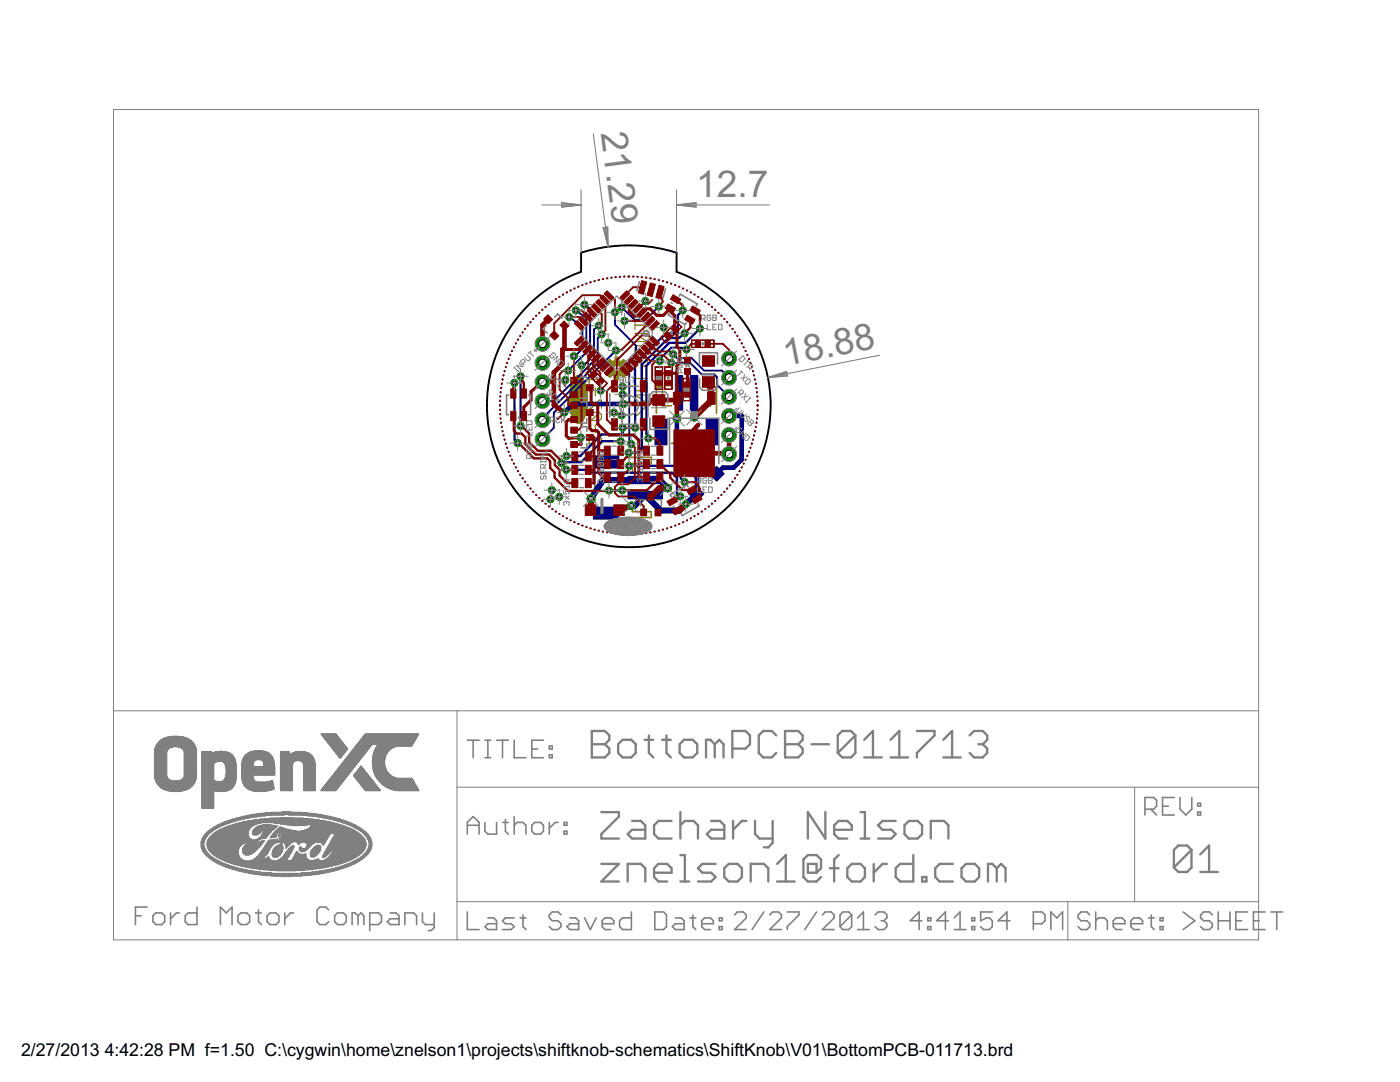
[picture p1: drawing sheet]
<svg xmlns="http://www.w3.org/2000/svg" width="279mm" height="216mm" viewBox="0 0 279 216" stroke-linecap="round" stroke-linejoin="round" font-family="sans-serif">
<defs><g id="words">
<g font-size="8.3" fill="#808080">
<text x="119.9" y="26.5" transform="rotate(83 119.9 26.5)">21.29</text>
<text x="138.9" y="39.4">12.7</text>
<text x="156.8" y="73.1" transform="rotate(-11 156.8 73.1)">18.88</text>
</g>
<g font-size="4">
<text x="4.2" y="210.7">2/27/2013</text>
<text x="20.9" y="210.7">4:42:28 PM f=1.50 C:\cygwin\home\znelson1\projects\shiftknob-schematics\ShiftKnob\V01\BottomPCB-011713.brd</text>
</g>
</g></defs>
<g fill="none" stroke="#808000" stroke-width=".23">
<path d="M117.6 74.9v1.6M117.6 75.7h2.4l-.8 .8M118.8 72.9l-.4-.4h-.4l-.4 .4v.8l.4 .4M118.8 72.9l.4-.4h.4l.4 .4v.8l-.4 .4M118.8 72.9v.4M118.8 77.4v1.6M121.3 72.1l.5 .6M121.3 72.1l.4-.4 .6 .5 .4-.2 .1-.7h.6v.7l.5 .2 .6-.5 .3 .4M121.3 72.1h.9M121.4 74.8h3.4M121.4 75h.6M121.5 72.3h3.2"/>
<path d="M121.5 74.6h3.1M121.5 71.9h.4M121.6 72.5h2.9M121.6 75.2h.2M121.7 72.9h1.1M121.7 74.4h2.8M121.7 74.2h2.7M121.8 72.7l-.2 .2 .8 .3 .4-.3M121.8 72.7h2.6M121.8 74h.8M122 73.1h.5M122.3 73.9h.2"/>
<path d="M122.4 72.1h1.3M122.6 74l-.2-.2-.8 .3 .2 .2-.5 .6 .4 .4 .6-.5 .4 .2 .1 .7h.6v-.7M122.6 74l.5 .2 .4-.2M122.7 75h.7M122.7 75.2h.7M122.7 71.9h.7M122.7 71.7h.7M122.8 72.9h.6l.3 .4M122.8 75.4h.6M122.8 71.5h.6M122.8 75.6h.6M122.8 71.3h.6"/>
<path d="M123.4 72.9h1.1M123.5 74h1M123.6 73.1h.9M123.7 73.9h1M123.7 73.3v.5l-.2 .2M123.7 73.3h1.6M123.8 73.7h1.5M123.8 73.5h1.5M124 72.1h.8M124.1 75h.6M124.2 71.9h.5M124.4 75.2h.1"/>
<path d="M124.4 72.7l.2 .5h.7v.6l-.7 .1-.2 .4 .4 .6-.3 .4-.6-.5-.5 .2M124.8 72.1l-.4 .6M126.7 69.4l.4-.4h1.7l.4 .4v.8l-.4 .4h-1.7l-.4-.4zM126.7 76.3v1.7h2.5v-1.7M126.7 64.1v1.6M126.7 73.9v1.6h2.5M126.7 64.9h2.5l-.8 .8M128 77.2v.8M128.8 71.4l.4 .4v.8l-.4 .5h-.4l-.4-.5v-.8l-.4-.4h-.5l-.4 .4v.8l.4 .5M129.2 78.8h-2.5l2.5 1.6h-2.5M129.2 66.5h-2.5l2.5 1.7h-2.5M117.6 87.2v1.6l1.6-1.6h.4l.4 .4v.8l-.4 .4"/>
<path d="M117.6 81.4h.4l1.6-1.6h.4v1.6M118.8 84.8v1.6M119.6 82.3h-1.6l-.4 .4v.8l.4 .4M119.6 82.3l.4 .4v.8l-.4 .4h-1.6M119.6 82.3l-1.6 1.6M126.7 81.3v1.6h.4l1.7-1.6h.4v1.6"/>
</g>
<g fill="#808000" stroke="#808000" stroke-width=".2">
<path d="M113.6 79.2v1z"/>
<path d="M113.6 78.7l.1 2.1z"/>
<path d="M113.7 78.4v2.7z"/>
<path d="M113.7 78.1l.1 3.2z"/>
<path d="M113.7 77.8l.1 3.8z"/>
<path d="M113.8 80.2v1.7z"/>
<path d="M113.8 77.5v1.7z"/>
<path d="M113.8 80.8l.1 1.3z"/>
<path d="M113.8 77.3l.1 1.3z"/>
<path d="M113.9 81.1v1.1z"/>
<path d="M113.9 77.2v1.2z"/>
<path d="M113.9 81.3l.1 1.1z"/>
<path d="M113.9 77l.1 1.1z"/>
<path d="M113.9 81.6l.1 .9z"/>
<path d="M113.9 78.7l.1 2z"/>
<path d="M113.9 76.9l.1 .9z"/>
<path d="M114 81.9v.8z"/>
<path d="M114 78.4v2.6z"/>
<path d="M114 76.7v.8z"/>
<path d="M114 82.1l.1 .7z"/>
<path d="M114 78.1l.1 3.2z"/>
<path d="M114 76.6l.1 .7z"/>
<path d="M114.1 82.3v.6z"/>
<path d="M114.1 77.9v3.7z"/>
<path d="M114.1 76.5v.6z"/>
<path d="M114.1 82.4l.1 .6z"/>
<path d="M114.1 77.6l.1 4.2z"/>
<path d="M114.1 76.4l.1 .5z"/>
<path d="M114.1 82.6l.1 .5z"/>
<path d="M114.1 77.4l.1 4.7z"/>
<path d="M114.1 76.3l.1 .6z"/>
<path d="M114.2 82.7v.5z"/>
<path d="M114.2 77.2v5.1z"/>
<path d="M114.2 76.2v.5z"/>
<path d="M114.2 82.8l.1 .5z"/>
<path d="M114.2 77.1l.1 5.3z"/>
<path d="M114.2 76.1l.1 .5z"/>
<path d="M114.3 82.8v.6z"/>
<path d="M114.3 76.9v5.6z"/>
<path d="M114.3 76v.5z"/>
<path d="M114.3 83v.4z"/>
<path d="M114.3 76.7v6z"/>
<path d="M114.3 76v.4z"/>
<path d="M114.3 83.1l.1 .4z"/>
<path d="M114.3 76.6l.1 6.2z"/>
<path d="M114.3 75.9l.1 .4z"/>
<path d="M114.4 83.2v.4z"/>
<path d="M114.4 76.5v6.4z"/>
<path d="M114.4 75.9v.3z"/>
<path d="M114.4 83.3v.4z"/>
<path d="M114.4 76.4v6.6z"/>
<path d="M114.4 75.8v.4z"/>
<path d="M114.4 83.4l.1 .3z"/>
<path d="M114.4 76.3l.1 6.8z"/>
<path d="M114.4 75.7l.1 .3z"/>
<path d="M114.5 83.4v.4z"/>
<path d="M114.5 76.3v6.9z"/>
<path d="M114.5 75.7v.3z"/>
<path d="M114.5 83.5l.1 .3z"/>
<path d="M114.5 82.1l.1 1.1z"/>
<path d="M114.5 80.5l.1 1.1z"/>
<path d="M114.5 79.7l.1 .5z"/>
<path d="M114.5 78.4l.1 1z"/>
<path d="M114.5 77.9l.1 .4z"/>
<path d="M114.5 76.2l.1 1.5z"/>
<path d="M114.5 75.6l.1 .3z"/>
<path d="M114.6 83.6v.3z"/>
<path d="M114.6 82.1v1.2z"/>
<path d="M114.6 80.6v1z"/>
<path d="M114.6 79.7v.5z"/>
<path d="M114.6 78.5v.9z"/>
<path d="M114.6 77.9v.2z"/>
<path d="M114.6 76.1v1.5z"/>
<path d="M114.6 75.5v.3z"/>
<path d="M114.6 83.7v.3z"/>
<path d="M114.6 82.2v1.2z"/>
<path d="M114.6 80.6v.8z"/>
<path d="M114.6 79.7v.4z"/>
<path d="M114.6 76v1.5z"/>
<path d="M114.6 75.5v.2z"/>
<path d="M114.6 83.7l.1 .3z"/>
<path d="M114.6 82.3l.1 1.2z"/>
<path d="M114.6 80.9l.1 .5z"/>
<path d="M114.6 80.7l.1 .2z"/>
<path d="M114.6 79.6l.1 .5z"/>
<path d="M114.6 78.5l.1 .9z"/>
<path d="M114.6 75.9l.1 1.5z"/>
<path d="M114.6 75.4l.1 .3z"/>
<path d="M114.7 83.8v.2z"/>
<path d="M114.7 82.3v1.2z"/>
<path d="M114.7 81v.4z"/>
<path d="M114.7 79.6v.4z"/>
<path d="M114.7 78.6v.8z"/>
<path d="M114.7 78.2v.1z"/>
<path d="M114.7 75.8v1.6z"/>
<path d="M114.7 75.4v.2z"/>
<path d="M114.7 83.8v.3z"/>
<path d="M114.7 82.3v1.3z"/>
<path d="M114.7 81v.3z"/>
<path d="M114.7 80.2v.2z"/>
<path d="M114.7 79.6v.3z"/>
<path d="M114.7 78.6v.7z"/>
<path d="M114.7 78.1v.3z"/>
<path d="M114.7 77.6v.1z"/>
<path d="M114.7 75.3v.3z"/>
<path d="M114.7 83.9l.1 .2z"/>
<path d="M114.7 82.3l.1 1.4z"/>
<path d="M114.7 80.9l.1 .4z"/>
<path d="M114.7 80.2l.1 .3z"/>
<path d="M114.7 79.5l.1 .4z"/>
<path d="M114.7 78.6l.1 .7z"/>
<path d="M114.7 78.1l.1 .3z"/>
<path d="M114.7 77.5l.1 .2z"/>
<path d="M114.7 75.7l.1 1.6z"/>
<path d="M114.7 75.3l.1 .2z"/>
<path d="M114.8 83.9v.3z"/>
<path d="M114.8 82.4v1.4z"/>
<path d="M114.8 80.8v.5z"/>
<path d="M114.8 80.1v.4z"/>
<path d="M114.8 79.5v.4z"/>
<path d="M114.8 78.6v.7z"/>
<path d="M114.8 78.1v.3z"/>
<path d="M114.8 77.5v.2z"/>
<path d="M114.8 75.6v1.7z"/>
<path d="M114.8 75.2v.3z"/>
<path d="M114.8 84l.1 .2z"/>
<path d="M114.8 82.4l.1 1.4z"/>
<path d="M114.8 81.8l.1 .2z"/>
<path d="M114.8 80.8l.1 .4z"/>
<path d="M114.8 80.1l.1 .4z"/>
<path d="M114.8 79.5l.1 .3z"/>
<path d="M114.8 78.6l.1 .6z"/>
<path d="M114.8 78l.1 .4z"/>
<path d="M114.8 77.5l.1 .2z"/>
<path d="M114.8 75.6l.1 1.7z"/>
<path d="M114.8 75.2l.1 .2z"/>
<path d="M114.9 84v.2z"/>
<path d="M114.9 82.4v1.4z"/>
<path d="M114.9 81.7v.4z"/>
<path d="M114.9 80.8v.4z"/>
<path d="M114.9 80v.5z"/>
<path d="M114.9 79.5v.3z"/>
<path d="M114.9 79v.2z"/>
<path d="M114.9 77.9v.5z"/>
<path d="M114.9 77.4v.2z"/>
<path d="M114.9 75.6v1.6z"/>
<path d="M114.9 75.2v.2z"/>
<path d="M114.9 84.1v.2z"/>
<path d="M114.9 81.6v.5z"/>
<path d="M114.9 75.5v1.7z"/>
<path d="M114.9 75.1v.3z"/>
<path d="M114.9 84.1l.1 .2z"/>
<path d="M114.9 82.4l.1 1.5z"/>
<path d="M114.9 81.6l.1 .5z"/>
<path d="M114.9 80.8l.1 .4z"/>
<path d="M114.9 80l.1 .5z"/>
<path d="M114.9 79.4l.1 .3z"/>
<path d="M114.9 79l.1 .2z"/>
<path d="M114.9 77.9l.1 .5z"/>
<path d="M114.9 77.3l.1 .3z"/>
<path d="M114.9 75.5l.1 1.7z"/>
<path d="M114.9 75.1l.1 .2z"/>
<path d="M115 84.1v.2z"/>
<path d="M115 82.4v1.6z"/>
<path d="M115 81.5v.6z"/>
<path d="M115 80.7v.5z"/>
<path d="M115 80v.5z"/>
<path d="M115 79.4v.3z"/>
<path d="M115 77.9v.5z"/>
<path d="M115 77.3v.3z"/>
<path d="M115 75.5v1.7z"/>
<path d="M115 75.1v.2z"/>
<path d="M115 84.2l.1 .1z"/>
<path d="M115 82.4l.1 1.6z"/>
<path d="M115 81.4l.1 .7z"/>
<path d="M115 80.7l.1 .4z"/>
<path d="M115 79.9l.1 .6z"/>
<path d="M115 79.4l.1 .3z"/>
<path d="M115 78.7l.1 .2z"/>
<path d="M115 77.8l.1 .6z"/>
<path d="M115 77.3l.1 .3z"/>
<path d="M115 75.4l.1 1.7z"/>
<path d="M115 75.1l.1 .1z"/>
<path d="M115.1 84.2v.2z"/>
<path d="M115.1 82.4v1.6z"/>
<path d="M115.1 81.4v.7z"/>
<path d="M115.1 80.7v.4z"/>
<path d="M115.1 79.9v.6z"/>
<path d="M115.1 79.4v.3z"/>
<path d="M115.1 78.7v.2z"/>
<path d="M115.1 77.8v.6z"/>
<path d="M115.1 75.4v2.1z"/>
<path d="M115.1 75v.2z"/>
<path d="M115.1 82.4v1.7z"/>
<path d="M115.1 80.6v.5z"/>
<path d="M115.1 79.4v.2z"/>
<path d="M115.1 78.6v.4z"/>
<path d="M115.1 77.8v.5z"/>
<path d="M115.1 84.2l.1 .2z"/>
<path d="M115.1 82.4l.1 1.7z"/>
<path d="M115.1 81.3l.1 .8z"/>
<path d="M115.1 80.6l.1 .4z"/>
<path d="M115.1 79.9l.1 .5z"/>
<path d="M115.1 79.4l.1 .2z"/>
<path d="M115.1 78.5l.1 .5z"/>
<path d="M115.1 77.8l.1 .5z"/>
<path d="M115.1 75.4l.1 2.1z"/>
<path d="M115.1 75l.1 .2z"/>
<path d="M115.2 84.2v.2z"/>
<path d="M115.2 82.4v1.7z"/>
<path d="M115.2 81.3v.8z"/>
<path d="M115.2 80.6v.4z"/>
<path d="M115.2 79.9v.5z"/>
<path d="M115.2 79.4v.1z"/>
<path d="M115.2 78.5v.5z"/>
<path d="M115.2 77.8v.5z"/>
<path d="M115.2 75.4v2.1z"/>
<path d="M115.2 75v.2z"/>
<path d="M115.2 84.2l.1 .2z"/>
<path d="M115.2 82.4l.1 1.7z"/>
<path d="M115.2 81.3l.1 .8z"/>
<path d="M115.2 80.6l.1 .4z"/>
<path d="M115.2 79.9l.1 .5z"/>
<path d="M115.2 79.3l.1 .2z"/>
<path d="M115.2 78.8l.1 .2z"/>
<path d="M115.2 78.5l.1 .1z"/>
<path d="M115.2 77.8l.1 .5z"/>
<path d="M115.2 75.3l.1 2.1z"/>
<path d="M115.2 75l.1 .2z"/>
<path d="M115.3 84.2v.3z"/>
<path d="M115.3 82.3v1.8z"/>
<path d="M115.3 81.2v.9z"/>
<path d="M115.3 80.6v.4z"/>
<path d="M115.3 79.9v.4z"/>
<path d="M115.3 79.3v.2z"/>
<path d="M115.3 78.4v.2z"/>
<path d="M115.3 77.7v.5z"/>
<path d="M115.3 75.3v2.1z"/>
<path d="M115.3 75v.2z"/>
<path d="M115.3 84.3v.2z"/>
<path d="M115.3 82.3v1.9z"/>
<path d="M115.3 80.6v.3z"/>
<path d="M115.3 79.3v.1z"/>
<path d="M115.3 77.8v.4z"/>
<path d="M115.3 75v.1z"/>
<path d="M115.3 84.3l.1 .2z"/>
<path d="M115.3 82.3l.1 1.9z"/>
<path d="M115.3 81.1l.1 1z"/>
<path d="M115.3 80.5l.1 .4z"/>
<path d="M115.3 79.9l.1 .3z"/>
<path d="M115.3 79.6l.1 .1z"/>
<path d="M115.3 79.3l.1 .1z"/>
<path d="M115.3 78.4l.1 .1z"/>
<path d="M115.3 77.8l.1 .3z"/>
<path d="M115.3 75.3l.1 2.1z"/>
<path d="M115.3 75l.1 .1z"/>
<path d="M115.4 84.3v.2z"/>
<path d="M115.4 82.2v2z"/>
<path d="M115.4 81.1v.9z"/>
<path d="M115.4 80.5v.4z"/>
<path d="M115.4 79.9v.3z"/>
<path d="M115.4 79.6v.2z"/>
<path d="M115.4 78.3v.2z"/>
<path d="M115.4 77.9v.2z"/>
<path d="M115.4 75.3v2.1z"/>
<path d="M115.4 75v.1z"/>
<path d="M115.4 81.1v.8z"/>
<path d="M115.4 80.4v.4z"/>
<path d="M115.4 80v.1z"/>
<path d="M115.4 75.3v2z"/>
<path d="M115.4 84.3l.1 .2z"/>
<path d="M115.4 82.1l.1 2.1z"/>
<path d="M115.4 81.1l.1 .8z"/>
<path d="M115.4 80.4l.1 .5z"/>
<path d="M115.4 79.5l.1 .3z"/>
<path d="M115.4 78.3l.1 .2z"/>
<path d="M115.4 77.6l.1 .1z"/>
<path d="M115.4 75.3l.1 2z"/>
<path d="M115.4 75l.1 .1z"/>
<path d="M115.5 84.3v.2z"/>
<path d="M115.5 82.1v2.1z"/>
<path d="M115.5 81.1v.8z"/>
<path d="M115.5 80.3v.5z"/>
<path d="M115.5 79.5v.3z"/>
<path d="M115.5 78.9v.2z"/>
<path d="M115.5 78.2v.4z"/>
<path d="M115.5 77.6v.2z"/>
<path d="M115.5 75.3v2z"/>
<path d="M115.5 75v.1z"/>
<path d="M115.5 81.3v2.8z"/>
<path d="M115.5 81v.3z"/>
<path d="M115.5 80.2v.6z"/>
<path d="M115.5 79.9v.2z"/>
<path d="M115.5 79.4v.5z"/>
<path d="M115.5 78.1v.5z"/>
<path d="M115.5 84.3l.1 .2z"/>
<path d="M115.5 81.3l.1 2.9z"/>
<path d="M115.5 81l.1 .2z"/>
<path d="M115.5 79.3l.1 1.5z"/>
<path d="M115.5 77.5l.1 1.7z"/>
<path d="M115.5 75.3l.1 2z"/>
<path d="M115.5 75l.1 .1z"/>
<path d="M115.6 84.2v.3z"/>
<path d="M115.6 81.3v2.8z"/>
<path d="M115.6 80.9v.2z"/>
<path d="M115.6 77.5v3.2z"/>
<path d="M115.6 75.3v1.9z"/>
<path d="M115.6 75v.2z"/>
<path d="M115.6 84.2l.1 .2z"/>
<path d="M115.6 81.3l.1 2.8z"/>
<path d="M115.6 80.2l.1 .5z"/>
<path d="M115.6 77.5l.1 2.5z"/>
<path d="M115.6 75.3l.1 1.9z"/>
<path d="M115.6 75l.1 .2z"/>
<path d="M115.7 84.2v.2z"/>
<path d="M115.7 81.6v2.5z"/>
<path d="M115.7 81.2v.2z"/>
<path d="M115.7 80.2v.3z"/>
<path d="M115.7 77.5v2.5z"/>
<path d="M115.7 75.4v1.8z"/>
<path d="M115.7 75v.2z"/>
<path d="M115.7 81.7v2.4z"/>
<path d="M115.7 81.1v.2z"/>
<path d="M115.7 77.4v2.7z"/>
<path d="M115.7 75.4v1.7z"/>
<path d="M115.7 84.2l.1 .2z"/>
<path d="M115.7 81.7l.1 2.4z"/>
<path d="M115.7 81l.1 .3z"/>
<path d="M115.7 77.4l.1 2.7z"/>
<path d="M115.7 75.4l.1 1.7z"/>
<path d="M115.7 75l.1 .2z"/>
<path d="M115.8 84.2v.2z"/>
<path d="M115.8 81.8v2.2z"/>
<path d="M115.8 80.8v.4z"/>
<path d="M115.8 77.4v2.7z"/>
<path d="M115.8 75.4v1.7z"/>
<path d="M115.8 75v.2z"/>
<path d="M115.8 84.2l.1 .1z"/>
<path d="M115.8 81.8l.1 2.2z"/>
<path d="M115.8 80.8l.1 .4z"/>
<path d="M115.8 80.3l.1 .3z"/>
<path d="M115.8 80.1l.1 .1z"/>
<path d="M115.8 77.4l.1 2.6z"/>
<path d="M115.8 75.4l.1 1.7z"/>
<path d="M115.8 75.1l.1 .1z"/>
<path d="M115.8 84.1l.1 .2z"/>
<path d="M115.8 81.9l.1 2.1z"/>
<path d="M115.8 80.3l.1 .2z"/>
<path d="M115.8 80l.1 .2z"/>
<path d="M115.8 75.5l.1 1.6z"/>
<path d="M115.8 75.1l.1 .2z"/>
<path d="M115.9 84.1v.2z"/>
<path d="M115.9 81.8v2.1z"/>
<path d="M115.9 80.7v.4z"/>
<path d="M115.9 80.3v.2z"/>
<path d="M115.9 80v.2z"/>
<path d="M115.9 77.3v2.7z"/>
<path d="M115.9 75.5v1.5z"/>
<path d="M115.9 75.1v.2z"/>
<path d="M115.9 84.1l.1 .2z"/>
<path d="M115.9 81.8l.1 2.1z"/>
<path d="M115.9 81.4l.1 .1z"/>
<path d="M115.9 80.7l.1 .4z"/>
<path d="M115.9 80.3l.1 .2z"/>
<path d="M115.9 80l.1 .2z"/>
<path d="M115.9 77.3l.1 2.7z"/>
<path d="M115.9 75.5l.1 1.5z"/>
<path d="M115.9 75.1l.1 .3z"/>
<path d="M116 84v.2z"/>
<path d="M116 81.8v2.1z"/>
<path d="M116 81.3v.3z"/>
<path d="M116 80.6v.4z"/>
<path d="M116 80.2v.3z"/>
<path d="M116 80v.2z"/>
<path d="M116 77.3v2.7z"/>
<path d="M116 75.6v1.4z"/>
<path d="M116 75.2v.2z"/>
<path d="M116 84l.1 .2z"/>
<path d="M116 81.8l.1 2z"/>
<path d="M116 81.2l.1 .4z"/>
<path d="M116 80.6l.1 .4z"/>
<path d="M116 80.2l.1 .2z"/>
<path d="M116 75.6l.1 4.4z"/>
<path d="M116 75.2l.1 .2z"/>
<path d="M116 83.9l.1 .3z"/>
<path d="M116 75.2l.1 .3z"/>
<path d="M116.1 83.9v.2z"/>
<path d="M116.1 81.8v1.9z"/>
<path d="M116.1 81.1v.5z"/>
<path d="M116.1 80.6v.4z"/>
<path d="M116.1 80.2v.2z"/>
<path d="M116.1 75.7v4.4z"/>
<path d="M116.1 75.3v.2z"/>
<path d="M116.1 83.9l.1 .2z"/>
<path d="M116.1 81.8l.1 1.9z"/>
<path d="M116.1 81.1l.1 .5z"/>
<path d="M116.1 80.6l.1 .4z"/>
<path d="M116.1 75.8l.1 4.5z"/>
<path d="M116.1 75.3l.1 .2z"/>
<path d="M116.2 83.8v.2z"/>
<path d="M116.2 81.9v1.7z"/>
<path d="M116.2 81.1v.5z"/>
<path d="M116.2 80.5v.5z"/>
<path d="M116.2 79.3v1z"/>
<path d="M116.2 75.9v2.9z"/>
<path d="M116.2 75.4v.2z"/>
<path d="M116.2 81.8v1.7z"/>
<path d="M116.2 80.5v1.1z"/>
<path d="M116.2 79.4v.9z"/>
<path d="M116.2 75.9v2.8z"/>
<path d="M116.2 83.7l.1 .3z"/>
<path d="M116.2 81.7l.1 1.7z"/>
<path d="M116.2 80.4l.1 1.1z"/>
<path d="M116.2 79.7l.1 .5z"/>
<path d="M116.2 76l.1 2.6z"/>
<path d="M116.2 75.4l.1 .3z"/>
<path d="M116.3 83.6v.3z"/>
<path d="M116.3 81.7v1.7z"/>
<path d="M116.3 80.4v1.1z"/>
<path d="M116.3 79.8v.4z"/>
<path d="M116.3 76.1v2.4z"/>
<path d="M116.3 75.5v.3z"/>
<path d="M116.3 83.5l.1 .4z"/>
<path d="M116.3 81.7l.1 1.6z"/>
<path d="M116.3 80.3l.1 1.2z"/>
<path d="M116.3 79.9l.1 .2z"/>
<path d="M116.3 76.2l.1 2.3z"/>
<path d="M116.3 75.5l.1 .3z"/>
<path d="M116.4 83.5v.4z"/>
<path d="M116.4 81.7v1.5z"/>
<path d="M116.4 80.3v1.1z"/>
<path d="M116.4 79.9v.2z"/>
<path d="M116.4 76.2v2.2z"/>
<path d="M116.4 75.6v.4z"/>
<path d="M116.4 83.4v.4z"/>
<path d="M116.4 81.6v1.5z"/>
<path d="M116.4 80.3v1z"/>
<path d="M116.4 76.3v2.1z"/>
<path d="M116.4 75.7v.4z"/>
<path d="M116.4 83.3l.1 .4z"/>
<path d="M116.4 81.6l.1 1.4z"/>
<path d="M116.4 80.2l.1 1.1z"/>
<path d="M116.4 76.4l.1 2z"/>
<path d="M116.4 75.7l.1 .4z"/>
<path d="M116.5 83.2v.4z"/>
<path d="M116.5 81.6v1.3z"/>
<path d="M116.5 80.5v.7z"/>
<path d="M116.5 78.7v.6z"/>
<path d="M116.5 76.5v1.9z"/>
<path d="M116.5 75.8v.4z"/>
<path d="M116.5 83.2v.3z"/>
<path d="M116.5 81.5v1.3z"/>
<path d="M116.5 80.7v.2z"/>
<path d="M116.5 78.5v1.2z"/>
<path d="M116.5 76.7v1.7z"/>
<path d="M116.5 75.9v.4z"/>
<path d="M116.5 83.1l.1 .4z"/>
<path d="M116.5 81.3l.1 1.4z"/>
<path d="M116.5 76.7l.1 3.2z"/>
<path d="M116.5 76l.1 .3z"/>
<path d="M116.6 83v.4z"/>
<path d="M116.6 81.2v1.3z"/>
<path d="M116.6 76.9v3.3z"/>
<path d="M116.6 76.1v.3z"/>
<path d="M116.6 82.8v.5z"/>
<path d="M116.6 81v1.4z"/>
<path d="M116.6 77.1v3.4z"/>
<path d="M116.6 76.1v.5z"/>
<path d="M116.6 82.7l.1 .5z"/>
<path d="M116.6 77.2l.1 5.1z"/>
<path d="M116.6 76.2l.1 .5z"/>
<path d="M116.7 82.6v.5z"/>
<path d="M116.7 77.3v4.8z"/>
<path d="M116.7 76.3v.6z"/>
<path d="M116.7 82.4l.1 .6z"/>
<path d="M116.7 77.6l.1 4.2z"/>
<path d="M116.7 76.4l.1 .5z"/>
<path d="M116.8 82.3v.6z"/>
<path d="M116.8 77.9v3.7z"/>
<path d="M116.8 76.5v.6z"/>
<path d="M116.8 82.1v.7z"/>
<path d="M116.8 78.1v3.2z"/>
<path d="M116.8 76.6v.7z"/>
<path d="M116.8 82l.1 .7z"/>
<path d="M116.8 78.4l.1 2.6z"/>
<path d="M116.8 76.7l.1 .7z"/>
<path d="M116.9 81.8v.7z"/>
<path d="M116.9 78.7v2.1z"/>
<path d="M116.9 76.8v.8z"/>
<path d="M116.9 81.6l.1 .8z"/>
<path d="M116.9 77l.1 .8z"/>
<path d="M117 81.3v.9z"/>
<path d="M117 77.2v.9z"/>
<path d="M117 81.1v1z"/>
<path d="M117 77.3v1z"/>
<path d="M117 80.5l.1 1.4z"/>
<path d="M117 77.5l.1 1.4z"/>
<path d="M117.1 77.8v3.8z"/>
<path d="M117.1 78.1l.1 3.3z"/>
<path d="M117.2 78.3v2.8z"/>
<path d="M117.2 78.6v2.2z"/>
<path d="M117.2 79.2l.1 1z"/>
</g>
<path d="M138.4 92.5h3.7" fill="none" stroke="#808000" stroke-width=".61"/>
<path d="M118.7 94.3v6M124.7 91.3h5.3v1.2h-3.8v1.8M134 81h-1.8v-3.8h-1.2v5.3M134 88.5h6M140 81h1.8v-3.8h1.2v5.3M126.2 100.3v1.8h3.8v1.2h-5.3" fill="none" stroke="#808000" stroke-width=".32"/>
<g fill="#000080" stroke="#000080" stroke-width=".2">
<path d="M134.8 75h1.4v6.9h-1.4z"/>
<path d="M137.8 75h1.5v6.9h-1.5z"/>
<path d="M130.7 83.7h2.4v5.1h-2.4z"/>
<path d="M140.9 83.7h2.4v5.1h-2.4z"/>
<path d="M125.3 95h6.9v1.5h-6.9z"/>
<path d="M125.3 98h6.9v1.5h-6.9z"/>
<path d="M118.4 91h5.1v2.4h-5.1z"/>
<path d="M118.4 101.2h5.1v2.4h-5.1z"/>
<path d="M139 97.1l1.5 1.5-1.5 1.5-1.5-1.5z"/>
<path d="M141.5 94.5l1.5-1.5 1.5 1.5-1.5 1.5z"/>
</g>
<g fill="none" stroke="#000080" stroke-width=".38">
<path d="M111 59.7h-.1M111.7 59.2h-.1M112.4 58.7l-.1 .1M113.2 58.3l-.1 .1M113.9 57.9l-.1 .1M114.7 57.6h-.1M115.5 57.2h-.1M116.3 56.9h-.1M117.1 56.6h-.1M117.9 56.3h-.1M118.7 56.1h-.1M119.5 55.9h-.1"/>
<path d="M120.4 55.7h-.1M121.2 55.5h-.1M122.1 55.4h-.1M122.8 55.3h.1M123.8 55.2h-.1M124.5 55.2h.1M125.4 55.2h.2M126.3 55.2h.1M127.2 55.2h.1M128.1 55.3h.1M128.9 55.4h.1M129.8 55.5h.1"/>
<path d="M130.6 55.7h.1M131.4 55.9h.1M132.3 56.1h.1M133.1 56.3h.1M133.9 56.6h.1M134.7 56.9h.1M135.5 57.2h.1M136.3 57.6h.1M137.1 57.9v.1M137.8 58.3l.1 .1M138.6 58.7v.1M139.3 59.2h.1"/>
<path d="M140 59.7h.1M99.8 79.9v.1M99.8 79.1v.1M99.9 78.2v.1M100 77.4v.1M100.2 76.5l-.1 .1M100.3 75.7v.1M100.5 74.8v.1M100.7 74v.1M101 73.2l-.1 .1M101.2 72.4v.1M101.5 71.6v.1"/>
<path d="M101.9 70.8l-.1 .1M102.2 70v.1M102.6 69.2l-.1 .1M103 68.5l-.1 .1M103.4 67.7v.1M103.8 67v.1M104.3 66.3v.1M104.8 65.6v.1M105.3 64.9v.1M105.9 64.2l-.1 .1M106.4 63.6v.1M107 63h.1"/>
<path d="M107.7 62.4h-.1M108.3 61.8h-.1M108.9 61.2l-.1 .1M109.6 60.7h-.1M110.3 60.2h-.1M113.6 63.3l2.6 1.9v4.4l-1.5 1.5h-.2M114.9 61.9l2.1 1.6v6.8l-3.6 3.6M116.6 60.8l1.2 .8v10l-1.4 1.4-.3-.1M119.5 65l-1 .7v6.3l-8 8h-2.2M120.1 66.7l-.8 .8v4.9l-11 11.1v.3M122.7 62.3v2.5l4.2 4.2v1.9l-1.3 1.3v15.6l.4 .8M122.9 69.9l-12.4 12.4v3.1l-2.2 2.3"/>
<path d="M131.5 61.2l-2.7 2.6h-2.1l-2.6-2.4M134 72.4h3.7l2.3 2.3h2.5l.6 .6v1.5l2.4 2.4M134.3 70.7l.8 .8h3l2.4 2.4h3.6l1.4 1.5M135.1 66.5h.2M137 69.7h-.6l-.3-.3h-2.1l-2.5 2.4 .2 .2M140.7 60.2h.1M141.4 60.7h.1M142 61.2l.1 .1M142.7 61.8h.1M143.3 62.4h.1M143.9 63h.1M144.5 63.6l.1 .1"/>
<path d="M145.1 64.2l.1 .1M145.6 64.9l.1 .1M146.2 65.6v.1M146.7 66.3v.1M147.1 67l.1 .1M147.6 67.7v.1M148 68.5l.1 .1M148.4 69.2v.1M148.8 70v.1M149.1 70.8l.1 .1M149.5 71.6v.1M149.8 72.4v.1"/>
<path d="M150 73.2l.1 .1M150.3 74v.1M150.5 74.8v.1M150.7 75.7v.1M150.8 76.5l.1 .1M151 77.4v.1M151.1 78.2v.1M151.1 79.1l.1 .1M151.2 79.9v.1M99.8 80.8v.2M99.8 81.7v.1M99.8 82.6v.1"/>
<path d="M99.9 83.5h.1M100 84.3v.1M100.1 85.2h.1M100.3 86v.1M100.5 86.8v.1M100.7 87.7v.1M100.9 88.5l.1 .1M101.2 89.3v.1M101.5 90.1v.1M101.8 90.9l.1 .1M102.2 91.7v.1M102.5 92.5h.1"/>
<path d="M102.9 93.2l.1 .1M103.4 94h.1M103.8 94.7v.1M104.3 95.4v.1M104.8 96.1v.1M105.3 96.8v.1M105.8 97.5h.1M106.4 98.1v.1M107 98.7v.1M107.6 99.3l.1 .1M108.2 99.9l.1 .1M142.8 99.9l-.1 .1"/>
<path d="M143.4 99.3l-.1 .1M144 98.7l-.1 .1M144.6 98.1l-.1 .1M145.2 97.5h-.1M145.7 96.8l-.1 .1M146.2 96.1v.1M146.7 95.4v.1M147.2 94.7l-.1 .1M147.6 94h.1M148.1 93.2l-.1 .1M148.4 92.5h.1M148.8 91.7v.1"/>
<path d="M149.2 90.9l-.1 .1M149.5 90.1v.1M149.8 89.3v.1M150.1 88.5l-.1 .1M150.3 87.7v.1M150.5 86.8v.1M150.7 86v.1M150.9 85.2h-.1M151 84.3v.1M151.1 83.5h.1M151.2 82.6l-.1 .1M151.2 80.8v.2"/>
<path d="M151.2 81.7v.1M108.8 100.5h.1M109.5 101l.1 .1M110.2 101.6h.1M110.9 102l.1 .1M111.6 102.5l.1 .1M112.3 103h.1M113.1 103.4h.1M113.8 103.8h.1M114.6 104.2h.1M115.4 104.5l.1 .1M116.2 104.9h.1"/>
<path d="M117 105.2h.1M117.8 105.4l.1 .1M118.6 105.7h.1M119.4 105.9h.1M120.3 106.1h.1M121.1 106.2h.1M122 106.4h.1M122.8 106.5h.1M123.7 106.5h.1M124.5 106.6h.1M125.4 106.6h.2M126.3 106.6h.1"/>
<path d="M127.2 106.5h.1M128.1 106.5h.1M128.9 106.4h.1M129.9 106.2h-.1M130.7 106.1h-.1M131.5 105.9h-.1M132.4 105.7h-.1M133.2 105.4l-.1 .1M134 105.2h-.1M134.8 104.9h-.1M135.6 104.5l-.1 .1M136.4 104.2h-.1"/>
<path d="M137.1 103.8h.1M137.9 103.4h-.1M138.6 103h.1M139.4 102.5l-.1 .1M140.1 102l-.1 .1M140.8 101.6h-.1M141.5 101l-.1 .1M142.1 100.5h-.1"/>
</g>
<path d="M138.5 78.4l.1 4.8M133.3 97.4l-1.6-1.6h-11.3l-2.5 3.7M139 98.6l.1 .1-2.2 1.9-1.3 1.3h-3.7l-3.1-3.1-2.2 2.1h-.6" fill="none" stroke="#000080" stroke-width="1.2"/>
<path d="M124.4 80.6h-10.1l-1.7 1.7M135.1 83.5v7.7l4 4.1v3.4M145.5 83h2.5v8.7l-1.6 1.6h-2.1l-1.3 1.2" fill="none" stroke="#000080" stroke-width=".93"/>
<path d="M102.7 76.4v11.4l.6 .6M103.9 75.1v9.9M135.1 66.5h-2.1l-6.3 6.1 .1 12.8M136.2 61.9l-.9 1v3.6M136.6 66.5l-1.1 1h-2.1l-5.3 5.3v16.6l-1.1 .9h-1.5M139.7 65.6l-2.9 2.8h-3.2l-4.6 4.6v13.5l.4 1M113 93.7h3.8l.5 .6h16.8l1 1.1v3.3l.7 .3M123.9 88.1h-3.8l-4.1 4.1h-3.6l-.3 .2M124.2 97.8l-2.7 .1M124.2 85.4v.9l-.3 .4h-3.8l-4.3 4.3h-2.7M125.6 93l8.9-.1 1.4 1.4v1.1l.7 .8" fill="none" stroke="#000080" stroke-width=".47"/>
<circle cx="108.3" cy="68.6" r="1.42" fill="#008000" stroke="#008000" stroke-width=".2"/>
<circle cx="108.3" cy="68.6" r=".76" fill="#fff" stroke="#000" stroke-width=".2"/>
<circle cx="108.3" cy="72.4" r="1.42" fill="#008000" stroke="#008000" stroke-width=".2"/>
<circle cx="108.3" cy="72.4" r=".76" fill="#fff" stroke="#000" stroke-width=".2"/>
<circle cx="108.3" cy="76.2" r="1.42" fill="#008000" stroke="#008000" stroke-width=".2"/>
<circle cx="108.3" cy="76.2" r=".76" fill="#fff" stroke="#000" stroke-width=".2"/>
<circle cx="108.3" cy="80" r="1.42" fill="#008000" stroke="#008000" stroke-width=".2"/>
<circle cx="108.3" cy="80" r=".76" fill="#fff" stroke="#000" stroke-width=".2"/>
<circle cx="108.3" cy="83.8" r="1.42" fill="#008000" stroke="#008000" stroke-width=".2"/>
<circle cx="108.3" cy="83.8" r=".76" fill="#fff" stroke="#000" stroke-width=".2"/>
<circle cx="108.3" cy="87.7" r="1.42" fill="#008000" stroke="#008000" stroke-width=".2"/>
<circle cx="108.3" cy="87.7" r=".76" fill="#fff" stroke="#000" stroke-width=".2"/>
<circle cx="145.5" cy="71.5" r="1.42" fill="#008000" stroke="#008000" stroke-width=".2"/>
<circle cx="145.5" cy="71.5" r=".76" fill="#fff" stroke="#000" stroke-width=".2"/>
<circle cx="145.5" cy="75.4" r="1.42" fill="#008000" stroke="#008000" stroke-width=".2"/>
<circle cx="145.5" cy="75.4" r=".76" fill="#fff" stroke="#000" stroke-width=".2"/>
<circle cx="145.5" cy="79.2" r="1.42" fill="#008000" stroke="#008000" stroke-width=".2"/>
<circle cx="145.5" cy="79.2" r=".76" fill="#fff" stroke="#000" stroke-width=".2"/>
<circle cx="145.5" cy="83" r="1.42" fill="#008000" stroke="#008000" stroke-width=".2"/>
<circle cx="145.5" cy="83" r=".76" fill="#fff" stroke="#000" stroke-width=".2"/>
<circle cx="145.5" cy="86.8" r="1.42" fill="#008000" stroke="#008000" stroke-width=".2"/>
<circle cx="145.5" cy="86.8" r=".76" fill="#fff" stroke="#000" stroke-width=".2"/>
<circle cx="145.5" cy="90.6" r="1.42" fill="#008000" stroke="#008000" stroke-width=".2"/>
<circle cx="145.5" cy="90.6" r=".76" fill="#fff" stroke="#000" stroke-width=".2"/>
<circle cx="115.9" cy="87.3" r=".68" fill="#008000" stroke="#008000" stroke-width=".2"/>
<circle cx="115.9" cy="87.3" r=".38" fill="#fff" stroke="#000" stroke-width=".2"/>
<circle cx="112.8" cy="75.8" r=".68" fill="#008000" stroke="#008000" stroke-width=".2"/>
<circle cx="112.8" cy="75.8" r=".38" fill="#fff" stroke="#000" stroke-width=".2"/>
<circle cx="124.2" cy="77.2" r=".68" fill="#008000" stroke="#008000" stroke-width=".2"/>
<circle cx="124.2" cy="77.2" r=".38" fill="#fff" stroke="#000" stroke-width=".2"/>
<circle cx="121.4" cy="68.4" r=".68" fill="#008000" stroke="#008000" stroke-width=".2"/>
<circle cx="121.4" cy="68.4" r=".38" fill="#fff" stroke="#000" stroke-width=".2"/>
<circle cx="124.6" cy="64" r=".68" fill="#008000" stroke="#008000" stroke-width=".2"/>
<circle cx="124.6" cy="64" r=".38" fill="#fff" stroke="#000" stroke-width=".2"/>
<circle cx="132.4" cy="65.4" r=".68" fill="#008000" stroke="#008000" stroke-width=".2"/>
<circle cx="132.4" cy="65.4" r=".38" fill="#fff" stroke="#000" stroke-width=".2"/>
<circle cx="119.9" cy="77.9" r=".68" fill="#008000" stroke="#008000" stroke-width=".2"/>
<circle cx="119.9" cy="77.9" r=".38" fill="#fff" stroke="#000" stroke-width=".2"/>
<circle cx="124.2" cy="78.7" r=".68" fill="#008000" stroke="#008000" stroke-width=".2"/>
<circle cx="124.2" cy="78.7" r=".38" fill="#fff" stroke="#000" stroke-width=".2"/>
<circle cx="128.8" cy="60.1" r=".68" fill="#008000" stroke="#008000" stroke-width=".2"/>
<circle cx="128.8" cy="60.1" r=".38" fill="#fff" stroke="#000" stroke-width=".2"/>
<circle cx="111.6" cy="99.1" r=".68" fill="#008000" stroke="#008000" stroke-width=".2"/>
<circle cx="111.6" cy="99.1" r=".38" fill="#fff" stroke="#000" stroke-width=".2"/>
<circle cx="109.9" cy="99.6" r=".68" fill="#008000" stroke="#008000" stroke-width=".2"/>
<circle cx="109.9" cy="99.6" r=".38" fill="#fff" stroke="#000" stroke-width=".2"/>
<circle cx="110.1" cy="97.8" r=".68" fill="#008000" stroke="#008000" stroke-width=".2"/>
<circle cx="110.1" cy="97.8" r=".38" fill="#fff" stroke="#000" stroke-width=".2"/>
<circle cx="122.5" cy="82.3" r=".68" fill="#008000" stroke="#008000" stroke-width=".2"/>
<circle cx="122.5" cy="82.3" r=".38" fill="#fff" stroke="#000" stroke-width=".2"/>
<circle cx="124.1" cy="82.9" r=".68" fill="#008000" stroke="#008000" stroke-width=".2"/>
<circle cx="124.1" cy="82.9" r=".38" fill="#fff" stroke="#000" stroke-width=".2"/>
<circle cx="136.9" cy="100.6" r=".68" fill="#008000" stroke="#008000" stroke-width=".2"/>
<circle cx="136.9" cy="100.6" r=".38" fill="#fff" stroke="#000" stroke-width=".2"/>
<circle cx="112.6" cy="82.3" r=".68" fill="#008000" stroke="#008000" stroke-width=".2"/>
<circle cx="112.6" cy="82.3" r=".38" fill="#fff" stroke="#000" stroke-width=".2"/>
<circle cx="124.4" cy="80.6" r=".68" fill="#008000" stroke="#008000" stroke-width=".2"/>
<circle cx="124.4" cy="80.6" r=".38" fill="#fff" stroke="#000" stroke-width=".2"/>
<circle cx="135.1" cy="83.5" r=".76" fill="#008000" stroke="#008000" stroke-width=".2"/>
<circle cx="135.1" cy="83.5" r=".44" fill="#fff" stroke="#000" stroke-width=".2"/>
<circle cx="126" cy="100.9" r=".76" fill="#008000" stroke="#008000" stroke-width=".2"/>
<circle cx="126" cy="100.9" r=".44" fill="#fff" stroke="#000" stroke-width=".2"/>
<circle cx="131.7" cy="72" r=".68" fill="#008000" stroke="#008000" stroke-width=".2"/>
<circle cx="131.7" cy="72" r=".38" fill="#fff" stroke="#000" stroke-width=".2"/>
<circle cx="137" cy="69.7" r=".68" fill="#008000" stroke="#008000" stroke-width=".2"/>
<circle cx="137" cy="69.7" r=".38" fill="#fff" stroke="#000" stroke-width=".2"/>
<circle cx="134.3" cy="70.7" r=".68" fill="#008000" stroke="#008000" stroke-width=".2"/>
<circle cx="134.3" cy="70.7" r=".38" fill="#fff" stroke="#000" stroke-width=".2"/>
<circle cx="138.6" cy="83.2" r=".76" fill="#008000" stroke="#008000" stroke-width=".2"/>
<circle cx="138.6" cy="83.2" r=".44" fill="#fff" stroke="#000" stroke-width=".2"/>
<circle cx="119.5" cy="65" r=".68" fill="#008000" stroke="#008000" stroke-width=".2"/>
<circle cx="119.5" cy="65" r=".38" fill="#fff" stroke="#000" stroke-width=".2"/>
<circle cx="122.9" cy="69.9" r=".68" fill="#008000" stroke="#008000" stroke-width=".2"/>
<circle cx="122.9" cy="69.9" r=".38" fill="#fff" stroke="#000" stroke-width=".2"/>
<circle cx="126" cy="88.6" r=".68" fill="#008000" stroke="#008000" stroke-width=".2"/>
<circle cx="126" cy="88.6" r=".38" fill="#fff" stroke="#000" stroke-width=".2"/>
<circle cx="122.7" cy="62.3" r=".68" fill="#008000" stroke="#008000" stroke-width=".2"/>
<circle cx="122.7" cy="62.3" r=".38" fill="#fff" stroke="#000" stroke-width=".2"/>
<circle cx="120.1" cy="66.7" r=".68" fill="#008000" stroke="#008000" stroke-width=".2"/>
<circle cx="120.1" cy="66.7" r=".38" fill="#fff" stroke="#000" stroke-width=".2"/>
<circle cx="131.5" cy="61.2" r=".68" fill="#008000" stroke="#008000" stroke-width=".2"/>
<circle cx="131.5" cy="61.2" r=".38" fill="#fff" stroke="#000" stroke-width=".2"/>
<circle cx="124.1" cy="61.4" r=".68" fill="#008000" stroke="#008000" stroke-width=".2"/>
<circle cx="124.1" cy="61.4" r=".38" fill="#fff" stroke="#000" stroke-width=".2"/>
<circle cx="134" cy="72.4" r=".68" fill="#008000" stroke="#008000" stroke-width=".2"/>
<circle cx="134" cy="72.4" r=".38" fill="#fff" stroke="#000" stroke-width=".2"/>
<circle cx="103.9" cy="75.1" r=".68" fill="#008000" stroke="#008000" stroke-width=".2"/>
<circle cx="103.9" cy="75.1" r=".38" fill="#fff" stroke="#000" stroke-width=".2"/>
<circle cx="123.9" cy="88.1" r=".68" fill="#008000" stroke="#008000" stroke-width=".2"/>
<circle cx="123.9" cy="88.1" r=".38" fill="#fff" stroke="#000" stroke-width=".2"/>
<circle cx="103.9" cy="85" r=".68" fill="#008000" stroke="#008000" stroke-width=".2"/>
<circle cx="103.9" cy="85" r=".38" fill="#fff" stroke="#000" stroke-width=".2"/>
<circle cx="112.1" cy="92.4" r=".68" fill="#008000" stroke="#008000" stroke-width=".2"/>
<circle cx="112.1" cy="92.4" r=".38" fill="#fff" stroke="#000" stroke-width=".2"/>
<circle cx="125.5" cy="90.3" r=".68" fill="#008000" stroke="#008000" stroke-width=".2"/>
<circle cx="125.5" cy="90.3" r=".38" fill="#fff" stroke="#000" stroke-width=".2"/>
<circle cx="136.6" cy="66.5" r=".68" fill="#008000" stroke="#008000" stroke-width=".2"/>
<circle cx="136.6" cy="66.5" r=".38" fill="#fff" stroke="#000" stroke-width=".2"/>
<circle cx="113.1" cy="91" r=".68" fill="#008000" stroke="#008000" stroke-width=".2"/>
<circle cx="113.1" cy="91" r=".38" fill="#fff" stroke="#000" stroke-width=".2"/>
<circle cx="124.2" cy="85.4" r=".68" fill="#008000" stroke="#008000" stroke-width=".2"/>
<circle cx="124.2" cy="85.4" r=".38" fill="#fff" stroke="#000" stroke-width=".2"/>
<circle cx="126.8" cy="85.4" r=".68" fill="#008000" stroke="#008000" stroke-width=".2"/>
<circle cx="126.8" cy="85.4" r=".38" fill="#fff" stroke="#000" stroke-width=".2"/>
<circle cx="136.2" cy="61.9" r=".68" fill="#008000" stroke="#008000" stroke-width=".2"/>
<circle cx="136.2" cy="61.9" r=".38" fill="#fff" stroke="#000" stroke-width=".2"/>
<circle cx="129.4" cy="87.5" r=".68" fill="#008000" stroke="#008000" stroke-width=".2"/>
<circle cx="129.4" cy="87.5" r=".38" fill="#fff" stroke="#000" stroke-width=".2"/>
<circle cx="139.7" cy="65.6" r=".68" fill="#008000" stroke="#008000" stroke-width=".2"/>
<circle cx="139.7" cy="65.6" r=".38" fill="#fff" stroke="#000" stroke-width=".2"/>
<circle cx="102.7" cy="76.4" r=".68" fill="#008000" stroke="#008000" stroke-width=".2"/>
<circle cx="102.7" cy="76.4" r=".38" fill="#fff" stroke="#000" stroke-width=".2"/>
<circle cx="103.3" cy="88.4" r=".68" fill="#008000" stroke="#008000" stroke-width=".2"/>
<circle cx="103.3" cy="88.4" r=".38" fill="#fff" stroke="#000" stroke-width=".2"/>
<circle cx="124.2" cy="97.8" r=".68" fill="#008000" stroke="#008000" stroke-width=".2"/>
<circle cx="124.2" cy="97.8" r=".38" fill="#fff" stroke="#000" stroke-width=".2"/>
<circle cx="121.5" cy="97.9" r=".68" fill="#008000" stroke="#008000" stroke-width=".2"/>
<circle cx="121.5" cy="97.9" r=".38" fill="#fff" stroke="#000" stroke-width=".2"/>
<circle cx="136.6" cy="96.2" r=".68" fill="#008000" stroke="#008000" stroke-width=".2"/>
<circle cx="136.6" cy="96.2" r=".38" fill="#fff" stroke="#000" stroke-width=".2"/>
<circle cx="125.6" cy="93" r=".68" fill="#008000" stroke="#008000" stroke-width=".2"/>
<circle cx="125.6" cy="93" r=".38" fill="#fff" stroke="#000" stroke-width=".2"/>
<circle cx="113" cy="93.7" r=".68" fill="#008000" stroke="#008000" stroke-width=".2"/>
<circle cx="113" cy="93.7" r=".38" fill="#fff" stroke="#000" stroke-width=".2"/>
<circle cx="135.8" cy="99" r=".68" fill="#008000" stroke="#008000" stroke-width=".2"/>
<circle cx="135.8" cy="99" r=".38" fill="#fff" stroke="#000" stroke-width=".2"/>
<circle cx="116.6" cy="60.8" r=".68" fill="#008000" stroke="#008000" stroke-width=".2"/>
<circle cx="116.6" cy="60.8" r=".38" fill="#fff" stroke="#000" stroke-width=".2"/>
<circle cx="116.1" cy="72.9" r=".68" fill="#008000" stroke="#008000" stroke-width=".2"/>
<circle cx="116.1" cy="72.9" r=".38" fill="#fff" stroke="#000" stroke-width=".2"/>
<circle cx="113.4" cy="73.9" r=".68" fill="#008000" stroke="#008000" stroke-width=".2"/>
<circle cx="113.4" cy="73.9" r=".38" fill="#fff" stroke="#000" stroke-width=".2"/>
<circle cx="114.9" cy="61.9" r=".68" fill="#008000" stroke="#008000" stroke-width=".2"/>
<circle cx="114.9" cy="61.9" r=".38" fill="#fff" stroke="#000" stroke-width=".2"/>
<circle cx="114.5" cy="71.1" r=".68" fill="#008000" stroke="#008000" stroke-width=".2"/>
<circle cx="114.5" cy="71.1" r=".38" fill="#fff" stroke="#000" stroke-width=".2"/>
<circle cx="113.6" cy="63.3" r=".68" fill="#008000" stroke="#008000" stroke-width=".2"/>
<circle cx="113.6" cy="63.3" r=".38" fill="#fff" stroke="#000" stroke-width=".2"/>
<circle cx="133.3" cy="97.4" r=".76" fill="#008000" stroke="#008000" stroke-width=".2"/>
<circle cx="133.3" cy="97.4" r=".44" fill="#fff" stroke="#000" stroke-width=".2"/>
<circle cx="117.9" cy="99.5" r=".76" fill="#008000" stroke="#008000" stroke-width=".2"/>
<circle cx="117.9" cy="99.5" r=".44" fill="#fff" stroke="#000" stroke-width=".2"/>
<g fill="#800000" stroke="#800000" stroke-width=".2">
<path d="M130.8 75.9h1.4v1.1h-1.4z"/>
<path d="M130.8 74h1.4v1h-1.4z"/>
<path d="M127.8 75.9h1.1v2.3h-1.1z"/>
<path d="M127.8 83.5h1.1v2.3h-1.1z"/>
<path d="M122.1 75.9h1.1v2.3h-1.1z"/>
<path d="M122.1 83.5h1.1v2.3h-1.1z"/>
<path d="M132.4 66.9l.8-.8 .9 1-.7 .7z"/>
<path d="M134.6 64.8l.9 .9-.7 .8-1-1z"/>
<path d="M119.9 75.3l.7 .7-.9 1-.7-.8z"/>
<path d="M118.5 73.9l.8 .8-1 .9-.7-.7z"/>
<path d="M128.1 56l1 .3-.7 2.4-1-.3z"/>
<path d="M129.8 56.5l1 .2-.6 2.5-1.1-.3z"/>
<path d="M131.5 56.9l1 .3-.6 2.4-1-.2z"/>
<path d="M129.7 65.3l1.3-1.4 .6 .6-1.3 1.4z"/>
<path d="M130.2 63.1l.5 .6-1.3 1.3-.6-.5z"/>
<path d="M129.3 62.3l.6 .5-1.3 1.4-.6-.6z"/>
<path d="M128.5 61.4l.6 .6-1.4 1.4-.6-.6z"/>
<path d="M126.3 61.9l1.3-1.3 .6 .6-1.3 1.3z"/>
<path d="M125.4 61l1.4-1.3 .6 .6-1.4 1.3z"/>
<path d="M124.6 60.2l1.3-1.3 .6 .6-1.3 1.3z"/>
<path d="M123.7 59.4l1.4-1.4 .6 .6-1.4 1.3z"/>
<path d="M120.6 58.6l.6-.6 1.3 1.4-.6 .5z"/>
<path d="M119.7 59.5l.6-.6 1.3 1.3-.5 .6z"/>
<path d="M118.9 60.3l.6-.6 1.3 1.3-.6 .6z"/>
<path d="M118 61.2l.6-.6 1.4 1.3-.6 .6z"/>
<path d="M117.2 62l.6-.6 1.3 1.4-.6 .6z"/>
<path d="M116.3 62.8l.6-.5 1.4 1.3-.6 .6z"/>
<path d="M115.5 63.7l.6-.6 1.3 1.4-.6 .5z"/>
<path d="M114.6 64.5l.6-.6 1.4 1.4-.6 .6z"/>
<path d="M114.6 68.5l1.4-1.4 .6 .6-1.4 1.3z"/>
<path d="M115.5 69.3l1.3-1.3 .6 .6-1.3 1.3z"/>
<path d="M116.3 70.2l1.4-1.4 .6 .6-1.4 1.4z"/>
<path d="M117.2 71l1.3-1.3 .6 .6-1.3 1.3z"/>
<path d="M119.4 70.5l.6 .6-1.4 1.4-.6-.6z"/>
<path d="M120.2 71.4l.6 .5-1.3 1.4-.6-.6z"/>
<path d="M121.1 72.2l.5 .6-1.3 1.3-.6-.5z"/>
<path d="M121.9 73l.6 .6-1.3 1.4-.6-.6z"/>
<path d="M123.7 73.6l.6-.6 1.4 1.4-.6 .6z"/>
<path d="M125.2 72.2l1.3 1.4-.6 .5-1.3-1.3z"/>
<path d="M125.4 71.9l.6-.5 1.4 1.3-.6 .6z"/>
<path d="M126.9 70.5l1.3 1.4-.6 .6-1.3-1.4z"/>
<path d="M127.1 70.3l.6-.6 1.4 1.3-.6 .6z"/>
<path d="M128 69.4l.6-.6 1.3 1.4-.6 .6z"/>
<path d="M128.8 68.6l.6-.6 1.3 1.3-.5 .6z"/>
<path d="M130.3 67.1l1.3 1.4-.6 .5-1.3-1.3z"/>
<path d="M138.7 67.9h1.1v1.4h-1.1z"/>
<path d="M140.7 67.9h1.1v1.4h-1.1z"/>
<path d="M138.2 61l1.6 1-.6 .9-1.5-.9z"/>
<path d="M137.2 62.9l1.5 .9-.5 .9-1.6-.9z"/>
<path d="M134.3 58.8l1.6 .9-.6 .9-1.5-.9z"/>
<path d="M133.3 60.6l1.5 .9-.5 .9-1.6-.9z"/>
<path d="M101.9 77.6h1.1v1.8h-1.1z"/>
<path d="M104 77.6h1.1v1.8h-1.1z"/>
<path d="M101.9 82.1h1.1v1.8h-1.1z"/>
<path d="M104 82.1h1.1v1.8h-1.1z"/>
<path d="M134.5 85.8h8.1v9.3h-8.1z"/>
<path d="M141.2 78.3h1.5v2.4h-1.5z"/>
<path d="M134.4 78.3h1.5v2.4h-1.5z"/>
<path d="M140.2 71h2.4v2.1h-2.4z"/>
<path d="M140.2 75.2h2.4v2.1h-2.4z"/>
<path d="M132.7 74h1.4v1h-1.4z"/>
<path d="M132.7 75.9h1.4v1.1h-1.4z"/>
<path d="M130.3 83h2.4v2.1h-2.4z"/>
<path d="M130.3 78.8h2.4v2.1h-2.4z"/>
<path d="M136.3 76.2h1.4v1.1h-1.4z"/>
<path d="M136.3 78.2h1.4v1h-1.4z"/>
<path d="M136.6 71.3h1.2v1.2h-1.2z"/>
<path d="M136.6 73.5h1.2v1.2h-1.2z"/>
<path d="M120.6 91.7h1.2v1.8h-1.2z"/>
<path d="M123.3 91.7h1.2v1.8h-1.2z"/>
<path d="M116.8 90.2h1.2v1.8h-1.2z"/>
<path d="M114.1 90.2h1.2v1.8h-1.2z"/>
<path d="M128.4 89h1.2v1.8h-1.2z"/>
<path d="M131.1 89h1.2v1.8h-1.2z"/>
<path d="M116.8 95.5h1.2v1.8h-1.2z"/>
<path d="M114.1 95.5h1.2v1.8h-1.2z"/>
<path d="M120.6 89h1.2v1.8h-1.2z"/>
<path d="M123.3 89h1.2v1.8h-1.2z"/>
<path d="M128.4 94.3h1.2v1.9h-1.2z"/>
<path d="M131.1 94.3h1.2v1.9h-1.2z"/>
<path d="M127.9 101.6h1.2v1.3h-1.2z"/>
<path d="M130.7 101.6h1.2v1.3h-1.2z"/>
<path d="M129.3 98.4h1.2v1.4h-1.2z"/>
<path d="M109.7 66.9l.9-.9 .9 1-.8 .8z"/>
<path d="M111.7 64.9l.9-.9 .9 1-.8 .8z"/>
<path d="M108.5 63.6l.8-.8 1 1-.8 .8z"/>
<path d="M122.5 100.7h2.1v2.1h-2.1z"/>
<path d="M116.8 100.7h2.1v2.1h-2.1z"/>
<path d="M137 97.8l1.6-.9 .5 .9-1.6 .9z"/>
<path d="M138.1 99.6l1.5-.9 .5 .9-1.5 .9z"/>
<path d="M133.1 100l1.6-.9 .5 1-1.6 .8z"/>
<path d="M134.2 101.9l1.5-.9 .5 .9-1.5 .9z"/>
<path d="M116.8 92.8h1.2v1.9h-1.2z"/>
<path d="M114.1 92.8h1.2v1.9h-1.2z"/>
<path d="M120.6 94.3h1.2v1.9h-1.2z"/>
<path d="M123.3 94.3h1.2v1.9h-1.2z"/>
<path d="M128.4 91.7h1.2v1.8h-1.2z"/>
<path d="M131.1 91.7h1.2v1.8h-1.2z"/>
<path d="M113.9 85.2h1.4v1.2h-1.4z"/>
<path d="M113.9 88.1h1.4v1.2h-1.4z"/>
<path d="M117 86.7h1.4v1.2h-1.4z"/>
<path d="M113.9 80.3h1.4v1.2h-1.4z"/>
<path d="M113.9 83.1h1.4v1.2h-1.4z"/>
<path d="M117 81.7h1.4v1.2h-1.4z"/>
<path d="M113.9 75.3h1.4v1.2h-1.4z"/>
<path d="M113.9 78.2h1.4v1.2h-1.4z"/>
<path d="M117 76.8h1.4v1.2h-1.4z"/>
</g>
<path d="M109.4 63.7l-1.1 1.2v3.7M110.5 76.1h-2.1l-.1 .1M112.6 64.9v4.5l-.4 .3v2.9l-1.7 1.7v6.5l2.1 1.5M135.1 79.5l-.2 .2M135.1 79.8h-4.9l-.8 .8h-5M135.1 79.5v4M135.1 79.5h.1M139.3 84.8l-1.1 1.3 .3 4.3h6.8l.2 .2v-3.8" fill="none" stroke="#800000" stroke-width=".93"/>
<g fill="none" stroke="#800000" stroke-width=".61">
<path d="M108.3 76.2l-2.3 1.9v1.7l-1.5 1.5v1.7l.4-.6M116.4 68.9l-.8 .8h-3.4M117.7 77.4l.3 .3v2.5l.3 .4h.6l.4 .4v3.6l2.2 2.2h4.9l1.1 1v7.4h1.5M125.6 61.5v.6l.9 1h.8M133.5 61.8l1.2 1.2v2.6l.4 1.1v2.5l.6 .5v2.7l-.6 .6v6.5v-.8h1.9M133.8 61.5l-1.4 1.4h-1.3l-1.4-1.3h-.8l-.8 .8M135.1 74.3l-.2 .2h-1.5M137.2 74.1v2.7h-.2M114.6 83.7h-1.1l-.5 .5v2.8l.5 .5 2.4-.2 .1 1.4h-1.4M117.7 82.3v3.2l.5 .4h.9l.4 .4v8l.9 .9h.8M117.7 87.3h.8v9.1M119.5 89.9h1.7"/>
<path d="M119.5 92.6h1.7M127.5 89.9h1.5M127.5 92.6h1.5"/>
</g>
<g fill="none" stroke="#800000" stroke-width=".38">
<path d="M111 59.7h-.1M111.7 59.2h-.1M112.4 58.7l-.1 .1M113.2 58.3l-.1 .1M113.9 57.9l-.1 .1M114.7 57.6h-.1M115.5 57.2h-.1M116.3 56.9h-.1M117.1 56.6h-.1M117.9 56.3h-.1M118.7 56.1h-.1M119.5 55.9h-.1"/>
<path d="M120.4 55.7h-.1M120.7 59.8l-.9-.9h-3.6l-5.6 5.6v2.4M121.2 55.5h-.1M121.5 59l1.2 .8v2.5M122.1 55.4h-.1M122.8 55.3h.1M123.8 55.2h-.1M124.5 55.2h.1M125.4 55.2h.2M125.5 59.8l-1.4 1.6M126.3 55.2h.1M127.2 55.2h.1"/>
<path d="M128.1 55.3h.1M128.2 57.3h-1.9l-1.6 1.7M128.9 55.4h.1M129.8 55.5h.1M130.2 59.8l-.8 .8-.6-.5-1.1 1.2-.5 .2M130.6 55.7h.1M131.4 55.9h.1M131.7 58.3l.6 1.9-.8 1M132.3 56.1h.1M133.1 56.3h.1M133.9 56.6h.1M134.7 56.9h.1"/>
<path d="M135.5 57.2h.1M136.3 57.6h.1M137.1 57.9v.1M137.8 58.3l.1 .1M138.6 58.7v.1M139.3 59.2h.1M140 59.7h.1M99.8 79.9v.1M99.8 79.1v.1M99.9 78.2v.1M100 77.4v.1M100.2 76.5l-.1 .1"/>
<path d="M100.3 75.7v.1M100.5 74.8v.1M100.7 74v.1M101 73.2l-.1 .1M101.2 72.4v.1M101.5 71.6v.1M101.9 70.8l-.1 .1M102.2 70v.1M102.6 69.2l-.1 .1M103 68.5l-.1 .1M103.4 67.7v.1M103.8 67v.1"/>
<path d="M104.3 66.3v.1M104.8 65.6v.1M105.3 64.9v.1M105.9 64.2l-.1 .1M106.4 63.6v.1M107 63h.1M107.7 62.4h-.1M108.3 61.8h-.1M108.9 61.2l-.1 .1M109.6 60.7h-.1M110.3 60.2h-.1M112.8 75.8v1.2"/>
<path d="M113.4 73.9h-1l-.7 .8v3l1.7 1.8v1.4h1.2M113.6 63.3h2.1l.7 .8M114.5 71.1l.1 4.8M114.9 61.9h1.2l1.2 1.3M116.1 72.9v12.3l-.7 .6h-.8M116.6 60.8l1.5 1.6M118.1 70.6l-.7 .8v2.3l1 1.1M119 71.5l-.7 .6v.9l1.5 1.4v1.7M119 61.5l1.1 1.2v1.8l-.6 .5M119.8 60.7l1 .6v4.6l-.7 .8M122.7 77.1h-.6l-1 .9v5.7l1 1h.5M128.1 70.6l1.8 1.4h1.8"/>
<path d="M128.9 69.8l1.5 1.1h2.1l1.5 1.5M129.8 68.9l1.6 1.2h2.4l.5 .6M129.8 64.1l-5.9 5.8h-1M130.6 68.1l-1.2-1.2h-1.3l-5 5v2.8l-.5 .5v1.9M130.6 68.1h.1M130.9 72l-.7 .8v3l.5 .6h.8M131.5 74.5h1.9M139.3 68.6h-1.3l-1 1.1M140.7 60.2h.1M141.2 68.6h3.1l1.2 1.2v1.7M141.4 60.7h.1M142 61.2l.1 .1"/>
<path d="M142.7 61.8h.1M143.3 62.4h.1M143.9 63h.1M144.5 63.6l.1 .1M145.1 64.2l.1 .1M145.6 64.9l.1 .1M146.2 65.6v.1M146.7 66.3v.1M147.1 67l.1 .1M147.6 67.7v.1M148 68.5l.1 .1M148.4 69.2v.1"/>
<path d="M148.8 70v.1M149.1 70.8l.1 .1M149.5 71.6v.1M149.8 72.4v.1M150 73.2l.1 .1M150.3 74v.1M150.5 74.8v.1M150.7 75.7v.1M150.8 76.5l.1 .1M151 77.4v.1M151.1 78.2v.1M151.1 79.1l.1 .1"/>
<path d="M151.2 79.9v.1M99.8 80.8v.2M99.8 81.7v.1M99.8 82.6v.1M99.9 83.5h.1M100 84.3v.1M100.1 85.2h.1M100.3 86v.1M100.5 86.8v.1M100.7 87.7v.1M100.9 88.5l.1 .1M101.2 89.3v.1"/>
<path d="M101.5 90.1v.1M101.8 90.9l.1 .1M102.2 91.7v.1M102.5 92.5h.1M102.9 93.2l.1 .1M103.4 94h.1M103.8 94.7v.1M104.3 95.4v.1M104.8 96.1v.1M105.3 96.8v.1M105.8 97.5h.1M106.4 98.1v.1"/>
<path d="M107 98.7v.1M107.6 99.3l.1 .1M108.2 99.9l.1 .1M112.6 82.3l-1.3 1.4M125.6 93v.6l-1.5 1.5M126 88.6l.7 .7v6l-1.3 1.3h-2.1l-.6 .6v1.2l.7 .7h3.1l2 1.9v1.3M142.8 99.9l-.1 .1M143.4 99.3l-.1 .1M144 98.7l-.1 .1M144.6 98.1l-.1 .1M145.2 97.5h-.1M145.7 96.8l-.1 .1"/>
<path d="M146.2 96.1v.1M146.7 95.4v.1M147.2 94.7l-.1 .1M147.6 94h.1M148.1 93.2l-.1 .1M148.4 92.5h.1M148.8 91.7v.1M149.2 90.9l-.1 .1M149.5 90.1v.1M149.8 89.3v.1M150.1 88.5l-.1 .1M150.3 87.7v.1"/>
<path d="M150.5 86.8v.1M150.7 86v.1M150.9 85.2h-.1M151 84.3v.1M151.1 83.5h.1M151.2 82.6l-.1 .1M151.2 80.8v.2M151.2 81.7v.1M108.8 100.5h.1M109.5 101l.1 .1M110.2 101.6h.1M110.9 102l.1 .1"/>
<path d="M111.6 102.5l.1 .1M112.3 103h.1M113.1 103.4h.1M113.8 103.8h.1M114.6 104.2h.1M115.4 104.5l.1 .1M116.2 104.9h.1M117 105.2h.1M117.8 105.4l.1 .1M118.6 105.7h.1M119.4 105.9h.1M120.3 106.1h.1"/>
<path d="M121.1 106.2h.1M122 106.4h.1M122.8 106.5h.1M123.7 106.5h.1M124.5 106.6h.1M125.4 106.6h.2M126.3 106.6h.1M127.2 106.5h.1M128.1 106.5h.1M128.9 106.4h.1M129.9 106.2h-.1M130.7 106.1h-.1"/>
<path d="M131.5 105.9h-.1M132.4 105.7h-.1M133.2 105.4l-.1 .1M134 105.2h-.1M134.8 104.9h-.1M135.6 104.5l-.1 .1M136.4 104.2h-.1M137.1 103.8h.1M137.9 103.4h-.1M138.6 103h.1M139.4 102.5l-.1 .1M140.1 102l-.1 .1"/>
<path d="M140.8 101.6h-.1M141.5 101l-.1 .1M142.1 100.5h-.1"/>
</g>
<g fill="none" stroke="#800000" stroke-width=".47">
<path d="M134.8 59.7l1.4 1.2v1M102.7 76.4l-.3 1.5v.6M103.9 75.1l.6 1.4v2M126.4 60.7l-.8 .8M128.1 62.4l.1-.2-.9 .9M128.9 63.2l-.8 .8h-3.5M129.7 63.9l.1 .2M137.7 63.8l.1 1.6-1.2 1.1M138.7 62l1 .9v2.7M102.4 83l.2 .1v2.8l.5 .6h1l.7 .8v1.3l2.1 2.1h2.7l1.1 1.1v1l1 .9v1.2l1.5 1.5h1.5M103.3 88.4h.2l3.1 3.1h2.6l.6 .5v1.4l.9 .9v1l2.6 2.7 8.2-.1M103.9 85h.2l1.5 1.5v1.7l1.7 1.7h2.7l1.8 1.9 .3 .6"/>
<path d="M113 93.7h1.7M113.1 91l1.6 .1M117.4 96.4h1.1M117.4 93.7h1.1M117.4 91.1h1.1M123.9 88.1v1.8M124.1 95.1l-.2 .1M124.2 85.4h2.6M125.5 90.3l-.1 .6-1.5 1.5v.2M129.4 87.5h1.3l1 .9v1.5M131.7 95.2l-2.6 2.6h-4.9M131.7 92.6l2.1 2.1v.6l2.4 2.5h1.8"/>
<path d="M135.8 99l-1.5 1.2-.1-.1M136.6 96.2h2.3l.8 1.3v1.3l-.6 .8"/>
</g>
<path d="M135.1 79.5h.1M141.4 76.2l.4 1.6 .2 2-3.4 3.4M117.9 99.5v2.3M133.3 97.4h-1.7l-1.7 1.7M126 100.9l-2.5 .9M136.9 100.6l-1.3 1.3h-.4" fill="none" stroke="#800000" stroke-width="1.2"/>
<circle cx="108.3" cy="68.6" r="1.42" fill="#008000" stroke="#008000" stroke-width=".2"/>
<circle cx="108.3" cy="68.6" r=".76" fill="#fff" stroke="#000" stroke-width=".2"/>
<circle cx="108.3" cy="72.4" r="1.42" fill="#008000" stroke="#008000" stroke-width=".2"/>
<circle cx="108.3" cy="72.4" r=".76" fill="#fff" stroke="#000" stroke-width=".2"/>
<circle cx="108.3" cy="76.2" r="1.42" fill="#008000" stroke="#008000" stroke-width=".2"/>
<circle cx="108.3" cy="76.2" r=".76" fill="#fff" stroke="#000" stroke-width=".2"/>
<circle cx="108.3" cy="80" r="1.42" fill="#008000" stroke="#008000" stroke-width=".2"/>
<circle cx="108.3" cy="80" r=".76" fill="#fff" stroke="#000" stroke-width=".2"/>
<circle cx="108.3" cy="83.8" r="1.42" fill="#008000" stroke="#008000" stroke-width=".2"/>
<circle cx="108.3" cy="83.8" r=".76" fill="#fff" stroke="#000" stroke-width=".2"/>
<circle cx="108.3" cy="87.7" r="1.42" fill="#008000" stroke="#008000" stroke-width=".2"/>
<circle cx="108.3" cy="87.7" r=".76" fill="#fff" stroke="#000" stroke-width=".2"/>
<circle cx="145.5" cy="71.5" r="1.42" fill="#008000" stroke="#008000" stroke-width=".2"/>
<circle cx="145.5" cy="71.5" r=".76" fill="#fff" stroke="#000" stroke-width=".2"/>
<circle cx="145.5" cy="75.4" r="1.42" fill="#008000" stroke="#008000" stroke-width=".2"/>
<circle cx="145.5" cy="75.4" r=".76" fill="#fff" stroke="#000" stroke-width=".2"/>
<circle cx="145.5" cy="79.2" r="1.42" fill="#008000" stroke="#008000" stroke-width=".2"/>
<circle cx="145.5" cy="79.2" r=".76" fill="#fff" stroke="#000" stroke-width=".2"/>
<circle cx="145.5" cy="83" r="1.42" fill="#008000" stroke="#008000" stroke-width=".2"/>
<circle cx="145.5" cy="83" r=".76" fill="#fff" stroke="#000" stroke-width=".2"/>
<circle cx="145.5" cy="86.8" r="1.42" fill="#008000" stroke="#008000" stroke-width=".2"/>
<circle cx="145.5" cy="86.8" r=".76" fill="#fff" stroke="#000" stroke-width=".2"/>
<circle cx="145.5" cy="90.6" r="1.42" fill="#008000" stroke="#008000" stroke-width=".2"/>
<circle cx="145.5" cy="90.6" r=".76" fill="#fff" stroke="#000" stroke-width=".2"/>
<circle cx="115.9" cy="87.3" r=".68" fill="#008000" stroke="#008000" stroke-width=".2"/>
<circle cx="115.9" cy="87.3" r=".38" fill="#fff" stroke="#000" stroke-width=".2"/>
<circle cx="112.8" cy="75.8" r=".68" fill="#008000" stroke="#008000" stroke-width=".2"/>
<circle cx="112.8" cy="75.8" r=".38" fill="#fff" stroke="#000" stroke-width=".2"/>
<circle cx="124.2" cy="77.2" r=".68" fill="#008000" stroke="#008000" stroke-width=".2"/>
<circle cx="124.2" cy="77.2" r=".38" fill="#fff" stroke="#000" stroke-width=".2"/>
<circle cx="121.4" cy="68.4" r=".68" fill="#008000" stroke="#008000" stroke-width=".2"/>
<circle cx="121.4" cy="68.4" r=".38" fill="#fff" stroke="#000" stroke-width=".2"/>
<circle cx="124.6" cy="64" r=".68" fill="#008000" stroke="#008000" stroke-width=".2"/>
<circle cx="124.6" cy="64" r=".38" fill="#fff" stroke="#000" stroke-width=".2"/>
<circle cx="132.4" cy="65.4" r=".68" fill="#008000" stroke="#008000" stroke-width=".2"/>
<circle cx="132.4" cy="65.4" r=".38" fill="#fff" stroke="#000" stroke-width=".2"/>
<circle cx="119.9" cy="77.9" r=".68" fill="#008000" stroke="#008000" stroke-width=".2"/>
<circle cx="119.9" cy="77.9" r=".38" fill="#fff" stroke="#000" stroke-width=".2"/>
<circle cx="124.2" cy="78.7" r=".68" fill="#008000" stroke="#008000" stroke-width=".2"/>
<circle cx="124.2" cy="78.7" r=".38" fill="#fff" stroke="#000" stroke-width=".2"/>
<circle cx="128.8" cy="60.1" r=".68" fill="#008000" stroke="#008000" stroke-width=".2"/>
<circle cx="128.8" cy="60.1" r=".38" fill="#fff" stroke="#000" stroke-width=".2"/>
<circle cx="111.6" cy="99.1" r=".68" fill="#008000" stroke="#008000" stroke-width=".2"/>
<circle cx="111.6" cy="99.1" r=".38" fill="#fff" stroke="#000" stroke-width=".2"/>
<circle cx="109.9" cy="99.6" r=".68" fill="#008000" stroke="#008000" stroke-width=".2"/>
<circle cx="109.9" cy="99.6" r=".38" fill="#fff" stroke="#000" stroke-width=".2"/>
<circle cx="110.1" cy="97.8" r=".68" fill="#008000" stroke="#008000" stroke-width=".2"/>
<circle cx="110.1" cy="97.8" r=".38" fill="#fff" stroke="#000" stroke-width=".2"/>
<circle cx="122.5" cy="82.3" r=".68" fill="#008000" stroke="#008000" stroke-width=".2"/>
<circle cx="122.5" cy="82.3" r=".38" fill="#fff" stroke="#000" stroke-width=".2"/>
<circle cx="124.1" cy="82.9" r=".68" fill="#008000" stroke="#008000" stroke-width=".2"/>
<circle cx="124.1" cy="82.9" r=".38" fill="#fff" stroke="#000" stroke-width=".2"/>
<circle cx="136.9" cy="100.6" r=".68" fill="#008000" stroke="#008000" stroke-width=".2"/>
<circle cx="136.9" cy="100.6" r=".38" fill="#fff" stroke="#000" stroke-width=".2"/>
<circle cx="112.6" cy="82.3" r=".68" fill="#008000" stroke="#008000" stroke-width=".2"/>
<circle cx="112.6" cy="82.3" r=".38" fill="#fff" stroke="#000" stroke-width=".2"/>
<circle cx="124.4" cy="80.6" r=".68" fill="#008000" stroke="#008000" stroke-width=".2"/>
<circle cx="124.4" cy="80.6" r=".38" fill="#fff" stroke="#000" stroke-width=".2"/>
<circle cx="135.1" cy="83.5" r=".76" fill="#008000" stroke="#008000" stroke-width=".2"/>
<circle cx="135.1" cy="83.5" r=".44" fill="#fff" stroke="#000" stroke-width=".2"/>
<circle cx="126" cy="100.9" r=".76" fill="#008000" stroke="#008000" stroke-width=".2"/>
<circle cx="126" cy="100.9" r=".44" fill="#fff" stroke="#000" stroke-width=".2"/>
<circle cx="131.7" cy="72" r=".68" fill="#008000" stroke="#008000" stroke-width=".2"/>
<circle cx="131.7" cy="72" r=".38" fill="#fff" stroke="#000" stroke-width=".2"/>
<circle cx="137" cy="69.7" r=".68" fill="#008000" stroke="#008000" stroke-width=".2"/>
<circle cx="137" cy="69.7" r=".38" fill="#fff" stroke="#000" stroke-width=".2"/>
<circle cx="134.3" cy="70.7" r=".68" fill="#008000" stroke="#008000" stroke-width=".2"/>
<circle cx="134.3" cy="70.7" r=".38" fill="#fff" stroke="#000" stroke-width=".2"/>
<circle cx="138.6" cy="83.2" r=".76" fill="#008000" stroke="#008000" stroke-width=".2"/>
<circle cx="138.6" cy="83.2" r=".44" fill="#fff" stroke="#000" stroke-width=".2"/>
<circle cx="119.5" cy="65" r=".68" fill="#008000" stroke="#008000" stroke-width=".2"/>
<circle cx="119.5" cy="65" r=".38" fill="#fff" stroke="#000" stroke-width=".2"/>
<circle cx="122.9" cy="69.9" r=".68" fill="#008000" stroke="#008000" stroke-width=".2"/>
<circle cx="122.9" cy="69.9" r=".38" fill="#fff" stroke="#000" stroke-width=".2"/>
<circle cx="126" cy="88.6" r=".68" fill="#008000" stroke="#008000" stroke-width=".2"/>
<circle cx="126" cy="88.6" r=".38" fill="#fff" stroke="#000" stroke-width=".2"/>
<circle cx="122.7" cy="62.3" r=".68" fill="#008000" stroke="#008000" stroke-width=".2"/>
<circle cx="122.7" cy="62.3" r=".38" fill="#fff" stroke="#000" stroke-width=".2"/>
<circle cx="120.1" cy="66.7" r=".68" fill="#008000" stroke="#008000" stroke-width=".2"/>
<circle cx="120.1" cy="66.7" r=".38" fill="#fff" stroke="#000" stroke-width=".2"/>
<circle cx="131.5" cy="61.2" r=".68" fill="#008000" stroke="#008000" stroke-width=".2"/>
<circle cx="131.5" cy="61.2" r=".38" fill="#fff" stroke="#000" stroke-width=".2"/>
<circle cx="124.1" cy="61.4" r=".68" fill="#008000" stroke="#008000" stroke-width=".2"/>
<circle cx="124.1" cy="61.4" r=".38" fill="#fff" stroke="#000" stroke-width=".2"/>
<circle cx="134" cy="72.4" r=".68" fill="#008000" stroke="#008000" stroke-width=".2"/>
<circle cx="134" cy="72.4" r=".38" fill="#fff" stroke="#000" stroke-width=".2"/>
<circle cx="103.9" cy="75.1" r=".68" fill="#008000" stroke="#008000" stroke-width=".2"/>
<circle cx="103.9" cy="75.1" r=".38" fill="#fff" stroke="#000" stroke-width=".2"/>
<circle cx="123.9" cy="88.1" r=".68" fill="#008000" stroke="#008000" stroke-width=".2"/>
<circle cx="123.9" cy="88.1" r=".38" fill="#fff" stroke="#000" stroke-width=".2"/>
<circle cx="103.9" cy="85" r=".68" fill="#008000" stroke="#008000" stroke-width=".2"/>
<circle cx="103.9" cy="85" r=".38" fill="#fff" stroke="#000" stroke-width=".2"/>
<circle cx="112.1" cy="92.4" r=".68" fill="#008000" stroke="#008000" stroke-width=".2"/>
<circle cx="112.1" cy="92.4" r=".38" fill="#fff" stroke="#000" stroke-width=".2"/>
<circle cx="125.5" cy="90.3" r=".68" fill="#008000" stroke="#008000" stroke-width=".2"/>
<circle cx="125.5" cy="90.3" r=".38" fill="#fff" stroke="#000" stroke-width=".2"/>
<circle cx="136.6" cy="66.5" r=".68" fill="#008000" stroke="#008000" stroke-width=".2"/>
<circle cx="136.6" cy="66.5" r=".38" fill="#fff" stroke="#000" stroke-width=".2"/>
<circle cx="113.1" cy="91" r=".68" fill="#008000" stroke="#008000" stroke-width=".2"/>
<circle cx="113.1" cy="91" r=".38" fill="#fff" stroke="#000" stroke-width=".2"/>
<circle cx="124.2" cy="85.4" r=".68" fill="#008000" stroke="#008000" stroke-width=".2"/>
<circle cx="124.2" cy="85.4" r=".38" fill="#fff" stroke="#000" stroke-width=".2"/>
<circle cx="126.8" cy="85.4" r=".68" fill="#008000" stroke="#008000" stroke-width=".2"/>
<circle cx="126.8" cy="85.4" r=".38" fill="#fff" stroke="#000" stroke-width=".2"/>
<circle cx="136.2" cy="61.9" r=".68" fill="#008000" stroke="#008000" stroke-width=".2"/>
<circle cx="136.2" cy="61.9" r=".38" fill="#fff" stroke="#000" stroke-width=".2"/>
<circle cx="129.4" cy="87.5" r=".68" fill="#008000" stroke="#008000" stroke-width=".2"/>
<circle cx="129.4" cy="87.5" r=".38" fill="#fff" stroke="#000" stroke-width=".2"/>
<circle cx="139.7" cy="65.6" r=".68" fill="#008000" stroke="#008000" stroke-width=".2"/>
<circle cx="139.7" cy="65.6" r=".38" fill="#fff" stroke="#000" stroke-width=".2"/>
<circle cx="102.7" cy="76.4" r=".68" fill="#008000" stroke="#008000" stroke-width=".2"/>
<circle cx="102.7" cy="76.4" r=".38" fill="#fff" stroke="#000" stroke-width=".2"/>
<circle cx="103.3" cy="88.4" r=".68" fill="#008000" stroke="#008000" stroke-width=".2"/>
<circle cx="103.3" cy="88.4" r=".38" fill="#fff" stroke="#000" stroke-width=".2"/>
<circle cx="124.2" cy="97.8" r=".68" fill="#008000" stroke="#008000" stroke-width=".2"/>
<circle cx="124.2" cy="97.8" r=".38" fill="#fff" stroke="#000" stroke-width=".2"/>
<circle cx="121.5" cy="97.9" r=".68" fill="#008000" stroke="#008000" stroke-width=".2"/>
<circle cx="121.5" cy="97.9" r=".38" fill="#fff" stroke="#000" stroke-width=".2"/>
<circle cx="136.6" cy="96.2" r=".68" fill="#008000" stroke="#008000" stroke-width=".2"/>
<circle cx="136.6" cy="96.2" r=".38" fill="#fff" stroke="#000" stroke-width=".2"/>
<circle cx="125.6" cy="93" r=".68" fill="#008000" stroke="#008000" stroke-width=".2"/>
<circle cx="125.6" cy="93" r=".38" fill="#fff" stroke="#000" stroke-width=".2"/>
<circle cx="113" cy="93.7" r=".68" fill="#008000" stroke="#008000" stroke-width=".2"/>
<circle cx="113" cy="93.7" r=".38" fill="#fff" stroke="#000" stroke-width=".2"/>
<circle cx="135.8" cy="99" r=".68" fill="#008000" stroke="#008000" stroke-width=".2"/>
<circle cx="135.8" cy="99" r=".38" fill="#fff" stroke="#000" stroke-width=".2"/>
<circle cx="116.6" cy="60.8" r=".68" fill="#008000" stroke="#008000" stroke-width=".2"/>
<circle cx="116.6" cy="60.8" r=".38" fill="#fff" stroke="#000" stroke-width=".2"/>
<circle cx="116.1" cy="72.9" r=".68" fill="#008000" stroke="#008000" stroke-width=".2"/>
<circle cx="116.1" cy="72.9" r=".38" fill="#fff" stroke="#000" stroke-width=".2"/>
<circle cx="113.4" cy="73.9" r=".68" fill="#008000" stroke="#008000" stroke-width=".2"/>
<circle cx="113.4" cy="73.9" r=".38" fill="#fff" stroke="#000" stroke-width=".2"/>
<circle cx="114.9" cy="61.9" r=".68" fill="#008000" stroke="#008000" stroke-width=".2"/>
<circle cx="114.9" cy="61.9" r=".38" fill="#fff" stroke="#000" stroke-width=".2"/>
<circle cx="114.5" cy="71.1" r=".68" fill="#008000" stroke="#008000" stroke-width=".2"/>
<circle cx="114.5" cy="71.1" r=".38" fill="#fff" stroke="#000" stroke-width=".2"/>
<circle cx="113.6" cy="63.3" r=".68" fill="#008000" stroke="#008000" stroke-width=".2"/>
<circle cx="113.6" cy="63.3" r=".38" fill="#fff" stroke="#000" stroke-width=".2"/>
<circle cx="133.3" cy="97.4" r=".76" fill="#008000" stroke="#008000" stroke-width=".2"/>
<circle cx="133.3" cy="97.4" r=".44" fill="#fff" stroke="#000" stroke-width=".2"/>
<circle cx="117.9" cy="99.5" r=".76" fill="#008000" stroke="#008000" stroke-width=".2"/>
<circle cx="117.9" cy="99.5" r=".44" fill="#fff" stroke="#000" stroke-width=".2"/>
<g fill="#800000" stroke="#800000" stroke-width=".2">
<path d="M130.7 73.2l.1 4.5z"/>
<path d="M130.7 73.2l1.6 .1z"/>
<path d="M132.2 73.2v4.5z"/>
<path d="M130.7 77.6l1.6 .1z"/>
<path d="M131.8 67.3l3.3-3.1z"/>
<path d="M135 64.2l1.1 1.1z"/>
<path d="M136 65.2l-3.1 3.2z"/>
<path d="M131.8 67.3l1.2 1.1z"/>
<path d="M117 74.4l3.2 3.2z"/>
<path d="M117 74.4l1.1-1z"/>
<path d="M118 73.4l3.2 3.1z"/>
<path d="M121.2 76.5l-1.1 1.1z"/>
<path d="M138 67.9h4.5z"/>
<path d="M142.4 67.9l.1 1.5z"/>
<path d="M138 69.3h4.5z"/>
<path d="M138 67.9l.1 1.5z"/>
<path d="M134.1 73.2v4.5z"/>
<path d="M132.6 77.6l1.6 .1z"/>
<path d="M132.6 73.2l.1 4.5z"/>
<path d="M132.6 73.2l1.6 .1z"/>
<path d="M137.7 75.5l.1 4.5z"/>
<path d="M136.3 79.9l1.5 .1z"/>
<path d="M136.2 75.5l.1 4.5z"/>
<path d="M136.2 75.5h1.6z"/>
</g>
<g fill="none" stroke="#808080" stroke-width=".2">
<path d="M22.6 21.8h228.6v165.7h-228.6zM116.6 59.3v3M124.1 59.8v3.1M128.8 58.5v3.1M131.5 59.6v3.1M101.1 76.4h3.1M102.4 75.1h3M102.7 73.3l.7 .8M102.7 74.9v3M102.8 73.2l-.3 .2M103.6 74l-.3 .2M103.6 72.4l.8 .8-1.3-.3 .7 .8"/>
<path d="M103.9 73.6v3M104.4 72.6l.4-.3v-.3l-.3-.3h-.3l-.4 .4 .8 .8M105.2 70.8l.6 .7v.2l-.2 .3h-.3l-.7-.7M105.7 70.3l.8 .8M106 70l-.6 .5M106.6 69.6l.5 .5M107.1 69.6l-.5 .5M109.2 78.4v.2l.3 .3 .4-.1v-.3l-.3-.3 .1-.3h.3l.3 .2v.3M109.8 78.5l-3.1 3.1M109.8 67.1l-3.1 3M109.8 70.9l-3.1 3M109.8 74.7l-3.1 3"/>
<path d="M110.3 71l.3 .2-.3 .3h-.2l-.3-.3v-.2l.5-.6h.3l.2 .3v.3M110.4 74.7l-.5 .5v.5h.5l.6-.5M111 79.8h1M111.1 79.2v-.3l-.3-.3h-.2l-.6 .6v.2l.3 .3h.3M111.2 79.8v.8M111.3 72.7l.7-.8 .4 .4v.2l-.5 .5h-.2zM111.3 75.8h3M111.5 79.3l-.8 .8M111.6 76.1v-.2l-.2-.3h-.3l-.5 .5v.3l.2 .2h.3M111.8 71.6l-.8 .8 .3-1.3-.8 .8M111.9 73.9h3M112.1 63.3h3"/>
<path d="M112.4 76.9v-.3l-.2-.2h-.3l-.5 .5v.3l.3 .2h.2M112.8 74.3v3.1M113 71.1h3.1M113.4 61.9h3M113.4 72.4v3.1M113.6 61.7v3.1M114.5 72.9h3.1M114.5 69.6v3M114.9 60.4v3.1M115.1 60.8h3.1M116.1 71.4v3M118 65h3"/>
<path d="M118.3 77.9h3.1M118.5 66.7h3.1M119.5 63.5v3M119.9 68.4h3v3.1M119.9 76.4v3.1M120.1 65.2v3M121.2 62.3h3M121.4 66.9v3h3M122.5 61.4h3.1M122.7 77.2h3.1M122.7 78.7h3.1M122.7 60.8v3"/>
<path d="M123.1 64h3.1M123.7 75.2h.6l.2 .2-.2 .4 .2 .4-.2 .1h-.6zM123.7 75.8h.6M124.2 75.6v4.6M124.4 79.1v3M124.6 62.5v3.1M124.9 75.2v1l.2 .1h.3l.2-.1v-1M126 75.2h.7M126.4 75.2v1.1M127.3 60.1h3M130 61.2h3M130.2 72h3"/>
<path d="M130.9 65.4h3.1M131.7 70.5v3.1M132.4 63.8v3.1M132.4 72.4h3.1M132.8 70.7h3.1M134 70.9v3M134.3 69.2v3M134.7 61.9h3.1M135.1 66.5h3.1M135.2 72.5h1.1l-.4 .4 .4 .4h-1.1M135.5 69.7h3M135.9 72.1v-.5l-.2-.2h-.3l-.2 .2v.5h1.1"/>
<path d="M135.9 74.4v-.6l-.2-.2h-.3l-.2 .2v.6h1.1M136.2 60.4v3.1M136.3 71.4l-.4 .4M136.6 65v3M137 68.2v3.1M138.2 65.6h3M139.7 64v3.1M139.9 74.7h3M140 63.6h.6l.1-.2v-.3l-.1-.2h-.6v1.1M140.4 63.6l.3 .4M141.1 64.7v1.1h.8M141.9 63.1l-.2-.2h-.4l-.2 .2v.7l.2 .2h.4l.2-.2v-.4h-.4"/>
<path d="M142.3 62.9h.5l.2 .2-.2 .3 .2 .4-.2 .2h-.5zM142.3 63.4h.5M142.3 65.2h.3M143 64.7h-.7v1.1h.7M143.4 64.7h.5l.2 .2v.7l-.2 .2h-.5zM147 70l-3 3.1M147 73.8l-3 3.1M147 77.6l-3 3.1M147.4 78.2l.4 .4h.3l.3-.2v-.3l-.4-.4-.8 .8M147.4 71.8l.8-.8 .4 .4v.2l-.5 .6h-.3zM147.7 78.5v.5M147.8 73.9l.5 .5"/>
<path d="M148 74.2l-.7 .8M148.6 74.7l-.3 1.3M148.7 76.2l.5-.6h.3l.3 .3v.3l-.6 .5h-.2l-.3-.3zM148.8 78.5l-.3 1.3M149 71.8l.5 .5M149.1 75.2l-1.3 .3M149.3 72l-.8 .8M149.3 73.1l.4 .4h.2l.3-.3v-.2l-.4-.4-.8 .7M149.3 79l-1.3 .3M149.6 73.3v.6M149.6 79.3l.2 .3M149.7 79.4l-.8 .8"/>
<path d="M101.8 88.4h3M102.4 85h3M103.3 86.9v3M103.9 83.5v3M105.1 85.1v.7h1.1v-.7M105.1 88.6l.2-.1 .3 .1 .4-.1 .2 .1v.6h-1.1zM105.3 84h.7l.2 .2v.5h-1.1v-.5zM105.3 89.6l-.2 .2v.3l.2 .2h.7l.2-.2v-.3l-.2-.2h-.4v.4M105.6 85.5v.3M105.6 88.6v.6M105.8 91.4v-.5l-.2-.2h-.3l-.2 .2v.5h1.1M106.2 90.7l-.4 .4"/>
<path d="M106.2 86.2v.8h-1.1M107.9 91.9v.4M107.9 93.8v.7h1.1v-.7M107.9 92.1h1.1M108 94.9l-.1 .2v.4l.1 .2 .4-.2v-.4l.2-.2 .4 .2v.4l-.2 .2M108.3 99.6h3.1M108.4 90.8v.7M108.4 94.2v.3M108.6 93.4v-.5l-.2-.2h-.4l-.1 .2v.5h1.1M108.6 97.8h3.1M109 89.7v.7h-1.1M109 91.9v.4"/>
<path d="M109 92.7l-.4 .3M109 90.8h-.8l-.3 .4 .3 .3h.8M109.8 86.1l-3.1 3.1M109.8 82.3l-3.1 3.1M109.8 84h.6l.2-.2v-.4l-.2-.2h-.6v1.1M109.9 98.1v3.1M110.1 99.1h3M110.1 96.3v3M110.2 84l.4 .3M110.5 92.4h3.1M111.1 82.3h3.1M111.5 93.7h3"/>
<path d="M111.5 91h3.1M111.6 97.6v3.1M111.7 83.4l-.2-.2h-.4l-.1 .2v.8l.1 .1h.4l.2-.1M112.1 90.9v3M112.1 83.2v1.1M112.3 83.8l.5 .5M112.5 97.8v.8h.6l-.2-.4 .2-.4h.3l.2 .2v.4l-.2 .2M112.6 80.8v3M112.8 83.2l-.7 .8M112.9 99l.7 .7M113 92.2v3M113.1 89.5v3"/>
<path d="M113.6 95.6v.2h-.4l-.1-.2h-.4l-.2 .2v.3l.2 .2h.4l.1-.2h.4v.2M113.6 96.7v.8M113.6 99l-.7 .7M113.6 97.1h-1.1l.4 .4M114.4 87.3h3M115.9 85.8v3M116.4 98l3.1 3M119.5 98l-3.1 3M119.5 91.2l-.1 .2v.3l.1 .2h.8M119.5 92.3l-.1 .2v.4l.1 .1h.8M119.5 91.2h.8l.2 .2v.3l-.2 .2M119.5 92.3h.8l.2 .2v.4l-.2 .1"/>
<path d="M119.5 92.3l.8 .7M119.5 91.2l.8 .7M119.7 94.6l.8 .7M119.9 95.9l-.2-.2-.3 .2v.3l.1 .2M119.9 95.9l.2-.2 .4 .2v.3l-.2 .2M119.9 95.9v.2M120 97.9h3M120.5 90.1v.2h-.4l-.2-.2h-.4l-.1 .2v.3l.1 .2h.4l.2-.2h.4v.2M120.5 93.4v.8M120.5 94.6l-.8 .7M120.5 93.8h-1.1l.3 .4M121 82.3h3.1"/>
<path d="M121.5 96.4v3M122.3 88.1h3.1M122.5 80.8v3M122.5 82.9h3.1M122.7 97.8h3M122.7 85.4h5.6M122.9 80.6h3.1M123.9 86.5v3.1M124 90.3h3M124 93h3.1M124.1 81.4v3M124.2 96.3v3.1"/>
<path d="M124.2 83.8v3.1M124.4 88.6h3.1M124.5 99.4l3 3M125.5 88.8v3.1M125.6 91.5v3M126 87.1v3M126.8 83.8v3.1M127.4 92.1h.7l.2 .2v.4l-.2 .2M127.4 91l-.2 .2v.3l.2 .2h.7M127.4 92.1l-.2 .2v.4l.2 .2h.7M127.4 91h.7l.2 .2v.3l-.2 .2M127.4 92.1l.7 .8"/>
<path d="M127.4 91l.7 .7M127.5 99.4l-3 3M127.5 94.4l.8 .7M127.7 95.7l-.2-.2-.3 .2v.3l.2 .2M127.7 95.7l.2-.2 .4 .2v.3l-.2 .2M127.7 95.7v.2M127.9 87.5h3M128.3 89.9v.2h-.4l-.2-.2h-.3l-.2 .2v.3l.2 .2h.3l.2-.2h.4v.2M128.3 93.2v.8M128.3 94.4l-.8 .7M128.3 93.6h-1.1l.3 .4M129.4 85.9v3.1"/>
<path d="M130 81.4h3M131.7 95.9l3.1 3M133.6 82l3 3M134.2 99h3.1M134.8 95.9l-3.1 3M135.1 96.2h3.1M135.8 97.5v3.1M136.6 82l-3 3M136.6 94.7v3M136.9 99.1v3M137 81.7l3.1 3.1M139.2 96.1h.5l.2-.2v-.4l-.2-.2h-.5v1.1"/>
<path d="M139.2 97.2v1.1h.7M139.5 96.1l.4 .3M140.1 81.7l-3.1 3.1M140.3 97.7h.4M141 95.5l-.2-.2h-.3l-.2 .2v.7l.2 .2h.3l.2-.2v-.3h-.3M141 97.2h-.7v1.1h.7M141.4 95.3h.6l.2 .2-.2 .4 .2 .3-.2 .2h-.6zM141.4 95.9h.6M141.4 97.2h.6l.2 .1v.8l-.2 .2h-.6zM147 81.4l-3 3.1M147 85.3l-3 3M147 89.1l-3 3"/>
<path d="M147.5 85.8l.2 .3-.2 .2h-.3l-.3-.2v-.3l.6-.5h.2l.3 .2v.3M147.6 81.3l-.5 .6v.5h.5l.5-.5M148.4 82.1l-.7 .7v.2l.3 .3h.3l.6-.6M148.4 87.5l.8-.8 .4 .4v.3l-.5 .5h-.3zM148.5 83.6v.2l.3 .3 .4-.1v-.3l-.3-.3 .2-.3h.2l.3 .2v.3M148.8 80.1l.2 .2M148.9 86.5l-.8 .7 .3-1.3-.8 .8M149.6 84.1l.4 .4M150 83.7l.4 .4v.3l-.4 .1-.2 .4h-.2l-.4-.4zM113.1 100.3l-.2-.2-.4 .2v.3l.2 .2M113.1 100.3l.1-.2 .4 .2v.3l-.2 .2M113.1 100.3v.2"/>
<path d="M135.3 100.6h3.1M22.6 141.8h228.6M91.2 157.1h160M91.2 141.8v45.7M226.4 157.1v22.8M91.2 179.9h160M213.1 179.9v7.6"/>
<circle cx="108.3" cy="68.6" r="1.48"/>
<circle cx="108.3" cy="76.2" r="1.48"/>
<circle cx="108.3" cy="72.4" r="1.48"/>
<circle cx="145.5" cy="71.5" r="1.48"/>
<circle cx="145.5" cy="75.4" r="1.48"/>
<circle cx="145.5" cy="79.2" r="1.48"/>
<circle cx="108.3" cy="87.7" r="1.48"/>
<circle cx="108.3" cy="83.8" r="1.48"/>
<circle cx="108.3" cy="80" r="1.48"/>
<circle cx="145.5" cy="90.6" r="1.48"/>
<circle cx="145.5" cy="86.8" r="1.48"/>
<circle cx="145.5" cy="83" r="1.48"/>
</g>
<g fill="#808080" stroke="#808080" stroke-width=".2">
<path d="M124.9 106.8l.9 .1z"/>
<path d="M124.3 106.8h2.1z"/>
<path d="M124 106.7l2.7 .1z"/>
<path d="M123.7 106.7h3.3z"/>
<path d="M123.4 106.7h3.9z"/>
<path d="M123.2 106.6l1.7 .1z"/>
<path d="M125.8 106.6l1.7 .1z"/>
<path d="M123 106.6h1.3z"/>
<path d="M126.4 106.6h1.3z"/>
<path d="M122.8 106.6h1.2z"/>
<path d="M126.7 106.6h1.2z"/>
<path d="M122.7 106.5l1 .1z"/>
<path d="M127 106.5l1 .1z"/>
<path d="M122.5 106.5h.9z"/>
<path d="M124.3 106.5h2.1z"/>
<path d="M127.3 106.5h.9z"/>
<path d="M122.4 106.4l.8 .1z"/>
<path d="M124 106.4l2.6 .1z"/>
<path d="M127.5 106.4l.8 .1z"/>
<path d="M122.3 106.4h.6z"/>
<path d="M123.7 106.4h3.2z"/>
<path d="M127.7 106.4h.7z"/>
<path d="M122.2 106.4h.5z"/>
<path d="M123.5 106.4h3.7z"/>
<path d="M127.9 106.4h.6z"/>
<path d="M122 106.3l.6 .1z"/>
<path d="M123.3 106.3l4.1 .1z"/>
<path d="M128.1 106.3l.6 .1z"/>
<path d="M121.9 106.3h.6z"/>
<path d="M123 106.3h4.7z"/>
<path d="M128.2 106.3h.5z"/>
<path d="M121.8 106.3h.6z"/>
<path d="M122.8 106.3h5.1z"/>
<path d="M128.3 106.3h.6z"/>
<path d="M121.7 106.2l.6 .1z"/>
<path d="M122.7 106.2l5.3 .1z"/>
<path d="M128.4 106.2l.5 .1z"/>
<path d="M121.6 106.2h.6z"/>
<path d="M122.5 106.2h5.6z"/>
<path d="M128.5 106.2h.5z"/>
<path d="M121.6 106.1l.5 .1z"/>
<path d="M122.4 106.1l5.9 .1z"/>
<path d="M128.6 106.1l.5 .1z"/>
<path d="M121.5 106.1h.5z"/>
<path d="M122.3 106.1h6.1z"/>
<path d="M128.7 106.1h.5z"/>
<path d="M121.5 106.1h.3z"/>
<path d="M122.2 106.1h6.3z"/>
<path d="M128.8 106.1h.4z"/>
<path d="M121.4 106l.4 .1z"/>
<path d="M122.1 106l6.5 .1z"/>
<path d="M128.9 106l.4 .1z"/>
<path d="M121.3 106h.4z"/>
<path d="M122 106h6.7z"/>
<path d="M129 106h.3z"/>
<path d="M121.3 105.9l.3 .1z"/>
<path d="M121.9 105.9l6.9 .1z"/>
<path d="M129.1 105.9l.3 .1z"/>
<path d="M121.2 105.9h.3z"/>
<path d="M121.8 105.9h1.2z"/>
<path d="M123.4 105.9h1.1z"/>
<path d="M124.8 105.9h.5z"/>
<path d="M125.6 105.9h1z"/>
<path d="M126.8 105.9h.4z"/>
<path d="M127.4 105.9h1.5z"/>
<path d="M129.2 105.9h.3z"/>
<path d="M121.7 105.9h1.2z"/>
<path d="M123.5 105.9h.9z"/>
<path d="M124.9 105.9h.5z"/>
<path d="M125.6 105.9h.9z"/>
<path d="M127 105.9h.1z"/>
<path d="M127.4 105.9h1.6z"/>
<path d="M121.1 105.8l.3 .1z"/>
<path d="M121.6 105.8l1.3 .1z"/>
<path d="M123.6 105.8l.8 .1z"/>
<path d="M125 105.8l.4 .1z"/>
<path d="M125.7 105.8l.8 .1z"/>
<path d="M127.5 105.8l1.5 .1z"/>
<path d="M129.3 105.8l.3 .1z"/>
<path d="M121 105.8h.3z"/>
<path d="M121.6 105.8h1.2z"/>
<path d="M123.6 105.8h.5z"/>
<path d="M124.2 105.8h.2z"/>
<path d="M125 105.8h.4z"/>
<path d="M125.7 105.8h.8z"/>
<path d="M127.6 105.8h1.5z"/>
<path d="M129.3 105.8h.3z"/>
<path d="M121 105.7l.3 .1z"/>
<path d="M121.5 105.7l1.3 .1z"/>
<path d="M123.6 105.7l.5 .1z"/>
<path d="M125.1 105.7l.3 .1z"/>
<path d="M125.7 105.7l.7 .1z"/>
<path d="M126.7 105.7l.1 .1z"/>
<path d="M127.6 105.7l1.6 .1z"/>
<path d="M129.4 105.7l.3 .1z"/>
<path d="M121 105.7h.2z"/>
<path d="M121.4 105.7h1.3z"/>
<path d="M123.7 105.7h.4z"/>
<path d="M124.6 105.7h.2z"/>
<path d="M125.1 105.7h.4z"/>
<path d="M125.7 105.7h.7z"/>
<path d="M126.7 105.7h.2z"/>
<path d="M127.3 105.7h.1z"/>
<path d="M127.7 105.7h1.6z"/>
<path d="M129.5 105.7h.2z"/>
<path d="M120.9 105.7h.2z"/>
<path d="M121.3 105.7h1.4z"/>
<path d="M124.6 105.7h.3z"/>
<path d="M125.2 105.7h.3z"/>
<path d="M125.8 105.7h.6z"/>
<path d="M126.6 105.7h.3z"/>
<path d="M127.4 105.7h.1z"/>
<path d="M129.5 105.7h.3z"/>
<path d="M120.9 105.6l.2 .1z"/>
<path d="M121.3 105.6l1.4 .1z"/>
<path d="M123.8 105.6l.4 .1z"/>
<path d="M124.5 105.6l.4 .1z"/>
<path d="M125.2 105.6l.3 .1z"/>
<path d="M125.8 105.6l.6 .1z"/>
<path d="M126.6 105.6l.4 .1z"/>
<path d="M127.4 105.6l.2 .1z"/>
<path d="M127.8 105.6l1.6 .1z"/>
<path d="M129.6 105.6l.2 .1z"/>
<path d="M120.9 105.6h.2z"/>
<path d="M121.2 105.6h1.5z"/>
<path d="M123 105.6h.2z"/>
<path d="M123.8 105.6h.4z"/>
<path d="M124.5 105.6h.5z"/>
<path d="M125.2 105.6h.3z"/>
<path d="M125.8 105.6h.6z"/>
<path d="M126.6 105.6h.5z"/>
<path d="M127.4 105.6h.2z"/>
<path d="M127.8 105.6h1.6z"/>
<path d="M129.6 105.6h.2z"/>
<path d="M120.8 105.6h.2z"/>
<path d="M121.2 105.6h1.4z"/>
<path d="M123 105.6h.4z"/>
<path d="M123.8 105.6h.5z"/>
<path d="M125.8 105.6h.3z"/>
<path d="M127.8 105.6h1.7z"/>
<path d="M129.6 105.6h.3z"/>
<path d="M120.8 105.5l.2 .1z"/>
<path d="M121.2 105.5l1.4 .1z"/>
<path d="M122.9 105.5l.5 .1z"/>
<path d="M123.8 105.5l.5 .1z"/>
<path d="M124.5 105.5l.6 .1z"/>
<path d="M125.3 105.5l.3 .1z"/>
<path d="M125.9 105.5l.1 .1z"/>
<path d="M126.6 105.5l.5 .1z"/>
<path d="M127.4 105.5l.3 .1z"/>
<path d="M127.8 105.5l1.7 .1z"/>
<path d="M129.7 105.5l.2 .1z"/>
<path d="M120.7 105.5h.2z"/>
<path d="M121.2 105.5h1.4z"/>
<path d="M122.9 105.5h.6z"/>
<path d="M123.9 105.5h.4z"/>
<path d="M124.5 105.5h.6z"/>
<path d="M125.3 105.5h.3z"/>
<path d="M125.9 105.5h.1z"/>
<path d="M126.6 105.5h.6z"/>
<path d="M127.4 105.5h.3z"/>
<path d="M127.8 105.5h1.7z"/>
<path d="M129.7 105.5h.2z"/>
<path d="M121.1 105.5h1.5z"/>
<path d="M126.7 105.5h.5z"/>
<path d="M127.9 105.5h1.7z"/>
<path d="M129.8 105.5h.2z"/>
<path d="M120.7 105.4l.2 .1z"/>
<path d="M121 105.4l1.6 .1z"/>
<path d="M122.9 105.4l.7 .1z"/>
<path d="M123.9 105.4l.5 .1z"/>
<path d="M124.6 105.4l.5 .1z"/>
<path d="M125.3 105.4l.3 .1z"/>
<path d="M126.2 105.4l.1 .1z"/>
<path d="M126.7 105.4l.5 .1z"/>
<path d="M127.5 105.4l.3 .1z"/>
<path d="M127.9 105.4l1.7 .1z"/>
<path d="M129.8 105.4l.2 .1z"/>
<path d="M120.7 105.4h.2z"/>
<path d="M121 105.4h1.6z"/>
<path d="M122.9 105.4h.8z"/>
<path d="M124 105.4h.4z"/>
<path d="M124.6 105.4h.5z"/>
<path d="M125.4 105.4h.2z"/>
<path d="M126.1 105.4h.3z"/>
<path d="M126.7 105.4h.5z"/>
<path d="M127.5 105.4h2.1z"/>
<path d="M129.8 105.4h.2z"/>
<path d="M120.7 105.3l.1 .1z"/>
<path d="M121 105.3l1.6 .1z"/>
<path d="M122.9 105.3l.8 .1z"/>
<path d="M124 105.3l.4 .1z"/>
<path d="M124.6 105.3l.5 .1z"/>
<path d="M125.4 105.3l.3 .1z"/>
<path d="M126.1 105.3l.3 .1z"/>
<path d="M126.7 105.3l.6 .1z"/>
<path d="M127.5 105.3l2.1 .1z"/>
<path d="M129.8 105.3l.2 .1z"/>
<path d="M120.6 105.3h.2z"/>
<path d="M121 105.3h1.7z"/>
<path d="M122.9 105.3h.8z"/>
<path d="M124 105.3h.4z"/>
<path d="M124.6 105.3h.5z"/>
<path d="M125.5 105.3h.2z"/>
<path d="M126.1 105.3h.4z"/>
<path d="M126.7 105.3h.6z"/>
<path d="M127.6 105.3h2.1z"/>
<path d="M129.8 105.3h.2z"/>
<path d="M124.1 105.3h.3z"/>
<path d="M124.7 105.3h.5z"/>
<path d="M129.9 105.3h.1z"/>
<path d="M120.6 105.2l.2 .1z"/>
<path d="M120.9 105.2l1.8 .1z"/>
<path d="M122.9 105.2l.9 .1z"/>
<path d="M124.1 105.2l.3 .1z"/>
<path d="M124.7 105.2l.5 .1z"/>
<path d="M125.5 105.2l.2 .1z"/>
<path d="M126.1 105.2l.1 .1z"/>
<path d="M126.4 105.2l.2 .1z"/>
<path d="M126.8 105.2l.5 .1z"/>
<path d="M127.6 105.2l2.1 .1z"/>
<path d="M129.9 105.2l.1 .1z"/>
<path d="M120.6 105.2h.2z"/>
<path d="M120.9 105.2h1.8z"/>
<path d="M122.9 105.2h.9z"/>
<path d="M124.1 105.2h.4z"/>
<path d="M124.7 105.2h.5z"/>
<path d="M125.5 105.2h.2z"/>
<path d="M126.4 105.2h.2z"/>
<path d="M126.8 105.2h.5z"/>
<path d="M127.6 105.2h2.1z"/>
<path d="M129.9 105.2h.2z"/>
<path d="M120.6 105.1l.2 .1z"/>
<path d="M120.9 105.1l1.8 .1z"/>
<path d="M122.9 105.1l1 .1z"/>
<path d="M124.1 105.1l.4 .1z"/>
<path d="M124.7 105.1l.4 .1z"/>
<path d="M125.6 105.1l.2 .1z"/>
<path d="M126.4 105.1l.2 .1z"/>
<path d="M126.9 105.1l.4 .1z"/>
<path d="M127.6 105.1l2.2 .1z"/>
<path d="M129.9 105.1l.2 .1z"/>
<path d="M120.9 105.1l1.9 .1z"/>
<path d="M123 105.1l.9 .1z"/>
<path d="M124.8 105.1l.3 .1z"/>
<path d="M125.3 105.1l.1 .1z"/>
<path d="M126.5 105.1l.2 .1z"/>
<path d="M127.7 105.1l2.1 .1z"/>
<path d="M120.6 105.1h.2z"/>
<path d="M120.9 105.1h1.9z"/>
<path d="M123 105.1h.9z"/>
<path d="M124.2 105.1h.3z"/>
<path d="M124.9 105.1h.2z"/>
<path d="M125.3 105.1h.2z"/>
<path d="M126.5 105.1h.2z"/>
<path d="M127 105.1h.2z"/>
<path d="M127.7 105.1h2.1z"/>
<path d="M129.9 105.1h.2z"/>
<path d="M120.6 105l.1 .1z"/>
<path d="M120.9 105l2 .1z"/>
<path d="M123.1 105l.8 .1z"/>
<path d="M124.2 105l.4 .1z"/>
<path d="M124.9 105l.2 .1z"/>
<path d="M125.3 105l.2 .1z"/>
<path d="M126.5 105l.2 .1z"/>
<path d="M127.7 105l2.1 .1z"/>
<path d="M129.9 105l.2 .1z"/>
<path d="M120.6 105h.1z"/>
<path d="M120.9 105h2z"/>
<path d="M123.2 105h.8z"/>
<path d="M124.2 105h.5z"/>
<path d="M125.3 105h.2z"/>
<path d="M126.5 105h.3z"/>
<path d="M127.3 105h.1z"/>
<path d="M127.7 105h2.1z"/>
<path d="M129.9 105h.2z"/>
<path d="M120.6 104.9l.1 .1z"/>
<path d="M120.9 104.9l2.1 .1z"/>
<path d="M123.2 104.9l.8 .1z"/>
<path d="M124.2 104.9l.5 .1z"/>
<path d="M125.2 104.9l.4 .1z"/>
<path d="M126 104.9l.1 .1z"/>
<path d="M126.4 104.9l.4 .1z"/>
<path d="M127.3 104.9l.1 .1z"/>
<path d="M127.7 104.9l2.1 .1z"/>
<path d="M129.9 104.9l.2 .1z"/>
<path d="M120.6 104.9l.2 .1z"/>
<path d="M120.9 104.9l2.8 .1z"/>
<path d="M123.8 104.9l.2 .1z"/>
<path d="M124.3 104.9l.5 .1z"/>
<path d="M125 104.9l.1 .1z"/>
<path d="M125.9 104.9l.2 .1z"/>
<path d="M126.4 104.9l.5 .1z"/>
<path d="M127.3 104.9l.2 .1z"/>
<path d="M127.8 104.9l2 .1z"/>
<path d="M120.6 104.9h.2z"/>
<path d="M120.9 104.9h2.8z"/>
<path d="M123.8 104.9h.2z"/>
<path d="M124.3 104.9h1.4z"/>
<path d="M125.9 104.9h1.6z"/>
<path d="M127.8 104.9h2z"/>
<path d="M129.9 104.9h.2z"/>
<path d="M120.6 104.8l.2 .1z"/>
<path d="M120.9 104.8l2.8 .1z"/>
<path d="M123.9 104.8l.2 .1z"/>
<path d="M124.3 104.8l3.2 .1z"/>
<path d="M127.8 104.8l1.9 .1z"/>
<path d="M129.9 104.8l.2 .1z"/>
<path d="M120.6 104.8h.2z"/>
<path d="M120.9 104.8h2.9z"/>
<path d="M124.3 104.8h.6z"/>
<path d="M125 104.8h2.6z"/>
<path d="M127.9 104.8h1.8z"/>
<path d="M129.9 104.8h.1z"/>
<path d="M121 104.8h2.4z"/>
<path d="M123.6 104.8h.2z"/>
<path d="M124.6 104.8h.2z"/>
<path d="M120.6 104.7l.2 .1z"/>
<path d="M121 104.7l2.4 .1z"/>
<path d="M123.7 104.7l.2 .1z"/>
<path d="M124.9 104.7l2.7 .1z"/>
<path d="M127.9 104.7l1.8 .1z"/>
<path d="M129.8 104.7l.2 .1z"/>
<path d="M120.7 104.7h.1z"/>
<path d="M121 104.7h2.3z"/>
<path d="M123.7 104.7h.3z"/>
<path d="M124.9 104.7h2.7z"/>
<path d="M127.9 104.7h1.7z"/>
<path d="M129.8 104.7h.2z"/>
<path d="M120.7 104.6l.2 .1z"/>
<path d="M121 104.6l2.3 .1z"/>
<path d="M123.8 104.6l.4 .1z"/>
<path d="M125 104.6l2.6 .1z"/>
<path d="M128 104.6l1.6 .1z"/>
<path d="M129.8 104.6l.2 .1z"/>
<path d="M120.7 104.6h.2z"/>
<path d="M121 104.6h2.2z"/>
<path d="M123.9 104.6h.3z"/>
<path d="M124.5 104.6h.3z"/>
<path d="M124.8 104.6h.2z"/>
<path d="M125 104.6h2.7z"/>
<path d="M128 104.6h1.6z"/>
<path d="M129.8 104.6h.2z"/>
<path d="M121.1 104.6h2.1z"/>
<path d="M123.9 104.6h.4z"/>
<path d="M120.7 104.5l.2 .1z"/>
<path d="M121.1 104.5l2.1 .1z"/>
<path d="M123.9 104.5l.4 .1z"/>
<path d="M124.5 104.5l.3 .1z"/>
<path d="M124.8 104.5l.2 .1z"/>
<path d="M125.1 104.5l2.6 .1z"/>
<path d="M128 104.5l1.5 .1z"/>
<path d="M129.7 104.5l.2 .1z"/>
<path d="M120.8 104.5h.2z"/>
<path d="M121.2 104.5h2z"/>
<path d="M123.5 104.5h.2z"/>
<path d="M124 104.5h.4z"/>
<path d="M124.5 104.5h.3z"/>
<path d="M124.8 104.5h.2z"/>
<path d="M125.1 104.5h2.6z"/>
<path d="M128 104.5h1.5z"/>
<path d="M129.7 104.5h.2z"/>
<path d="M123.5 104.5h.3z"/>
<path d="M124.6 104.5h.2z"/>
<path d="M124.9 104.5h.1z"/>
<path d="M128.1 104.5h1.4z"/>
<path d="M129.6 104.5h.3z"/>
<path d="M120.9 104.4l.2 .1z"/>
<path d="M121.2 104.4l2 .1z"/>
<path d="M123.5 104.4l.3 .1z"/>
<path d="M124 104.4l.4 .1z"/>
<path d="M124.6 104.4l.2 .1z"/>
<path d="M125.1 104.4l4.3 .1z"/>
<path d="M129.6 104.4l.2 .1z"/>
<path d="M120.9 104.4h.2z"/>
<path d="M121.3 104.4h1.9z"/>
<path d="M123.5 104.4h.4z"/>
<path d="M124 104.4h.4z"/>
<path d="M124.7 104.4h.1z"/>
<path d="M125.1 104.4h4.3z"/>
<path d="M129.6 104.4h.2z"/>
<path d="M124.7 104.4h.2z"/>
<path d="M125 104.4h4.3z"/>
<path d="M129.5 104.4h.3z"/>
<path d="M121 104.3l.2 .1z"/>
<path d="M121.4 104.3l1.8 .1z"/>
<path d="M123.5 104.3l.4 .1z"/>
<path d="M124 104.3l.5 .1z"/>
<path d="M124.7 104.3l4.6 .1z"/>
<path d="M129.5 104.3l.2 .1z"/>
<path d="M121 104.3h.2z"/>
<path d="M121.5 104.3h1.7z"/>
<path d="M123.5 104.3h.4z"/>
<path d="M124 104.3h.5z"/>
<path d="M124.7 104.3h1z"/>
<path d="M126.2 104.3h3z"/>
<path d="M129.5 104.3h.2z"/>
<path d="M121.1 104.2l.2 .1z"/>
<path d="M121.5 104.2l1.7 .1z"/>
<path d="M123.5 104.2l1.1 .1z"/>
<path d="M124.8 104.2l.8 .1z"/>
<path d="M126.4 104.2l2.8 .1z"/>
<path d="M129.4 104.2l.2 .1z"/>
<path d="M121.1 104.2h.2z"/>
<path d="M121.6 104.2h1.7z"/>
<path d="M123.5 104.2h1.1z"/>
<path d="M124.8 104.2h.6z"/>
<path d="M126.4 104.2h2.7z"/>
<path d="M129.3 104.2h.3z"/>
<path d="M121.1 104.2h.3z"/>
<path d="M121.7 104.2h1.6z"/>
<path d="M123.5 104.2h1.2z"/>
<path d="M124.8 104.2h.5z"/>
<path d="M126.5 104.2h2.5z"/>
<path d="M121.2 104.1l.3 .1z"/>
<path d="M121.8 104.1l1.5 .1z"/>
<path d="M123.5 104.1l1.2 .1z"/>
<path d="M124.9 104.1l.3 .1z"/>
<path d="M126.6 104.1l2.3 .1z"/>
<path d="M129.2 104.1l.3 .1z"/>
<path d="M121.2 104.1h.4z"/>
<path d="M121.9 104.1h1.5z"/>
<path d="M123.6 104.1h1.1z"/>
<path d="M124.9 104.1h.2z"/>
<path d="M126.6 104.1h2.2z"/>
<path d="M129.1 104.1h.4z"/>
<path d="M121.3 104l.3 .1z"/>
<path d="M122 104l1.4 .1z"/>
<path d="M123.7 104l1.1 .1z"/>
<path d="M126.7 104l2 .1z"/>
<path d="M129 104l.4 .1z"/>
<path d="M121.4 104h.3z"/>
<path d="M122.1 104h1.3z"/>
<path d="M123.8 104h1z"/>
<path d="M126.7 104h1.9z"/>
<path d="M128.9 104h.4z"/>
<path d="M121.5 104h.3z"/>
<path d="M122.2 104h1.3z"/>
<path d="M123.9 104h.7z"/>
<path d="M125.7 104h.7z"/>
<path d="M126.7 104h1.8z"/>
<path d="M128.8 104h.4z"/>
<path d="M121.5 103.9l.4 .1z"/>
<path d="M122.3 103.9l1.3 .1z"/>
<path d="M124.2 103.9l.2 .1z"/>
<path d="M125.3 103.9l1.3 .1z"/>
<path d="M126.7 103.9l1.7 .1z"/>
<path d="M128.8 103.9l.4 .1z"/>
<path d="M121.6 103.9h.3z"/>
<path d="M122.4 103.9h1.3z"/>
<path d="M125.1 103.9h3.2z"/>
<path d="M128.7 103.9h.4z"/>
<path d="M121.6 103.8l.5 .1z"/>
<path d="M122.5 103.8l1.3 .1z"/>
<path d="M124.8 103.8l3.4 .1z"/>
<path d="M128.6 103.8l.4 .1z"/>
<path d="M121.7 103.8h.5z"/>
<path d="M122.7 103.8h1.3z"/>
<path d="M124.5 103.8h3.5z"/>
<path d="M128.5 103.8h.4z"/>
<path d="M121.8 103.8h.6z"/>
<path d="M122.8 103.8h5.1z"/>
<path d="M128.3 103.8h.6z"/>
<path d="M121.9 103.7l.6 .1z"/>
<path d="M123 103.7l4.7 .1z"/>
<path d="M128.2 103.7l.5 .1z"/>
<path d="M122 103.7h.6z"/>
<path d="M123.2 103.7h4.2z"/>
<path d="M128.1 103.7h.6z"/>
<path d="M122.2 103.7h.5z"/>
<path d="M123.5 103.7h3.7z"/>
<path d="M127.9 103.7h.6z"/>
<path d="M122.3 103.6l.6 .1z"/>
<path d="M123.7 103.6l3.2 .1z"/>
<path d="M127.8 103.6l.6 .1z"/>
<path d="M122.4 103.6h.7z"/>
<path d="M124 103.6h2.6z"/>
<path d="M127.6 103.6h.7z"/>
<path d="M122.5 103.5l.8 .1z"/>
<path d="M124.3 103.5l2.1 .1z"/>
<path d="M127.4 103.5l.8 .1z"/>
<path d="M122.6 103.5h.8z"/>
<path d="M127.3 103.5h.8z"/>
<path d="M122.8 103.5h.9z"/>
<path d="M127 103.5h.9z"/>
<path d="M123 103.4l1 .1z"/>
<path d="M123.1 103.4h1.4z"/>
<path d="M126.2 103.4h1.3z"/>
<path d="M123.4 103.4h3.9z"/>
<path d="M123.7 103.3l3.3 .1z"/>
<path d="M124 103.3h2.7z"/>
<path d="M124.2 103.2l2.2 .1z"/>
<path d="M124.9 103.2l.9 .1z"/>
<path d="M131 75.2h1v.6h-1z"/>
<path d="M137.9 82.1h1.3v1.2h-1.3z"/>
<path d="M136.5 77.4h1v.6h-1z"/>
<path d="M40.3 161.2l2.4 .1z"/>
<path d="M40.3 161.1l2.4 .1z"/>
<path d="M40.3 161.1h2.4z"/>
<path d="M40.3 161l2.4 .1z"/>
<path d="M40.3 160.9l2.4 .1z"/>
<path d="M40.3 160.8l2.4 .1z"/>
<path d="M40.3 160.8h2.4z"/>
<path d="M40.3 160.7l2.4 .1z"/>
<path d="M40.3 160.6l2.4 .1z"/>
<path d="M40.3 160.5l2.4 .1z"/>
<path d="M40.3 160.5h2.4z"/>
<path d="M40.3 160.4l2.4 .1z"/>
<path d="M40.3 160.3l2.4 .1z"/>
<path d="M40.3 160.2l2.4 .1z"/>
<path d="M40.3 160.1l2.4 .1z"/>
<path d="M40.3 160l2.4 .1z"/>
<path d="M40.3 159.9l2.4 .1z"/>
<path d="M40.3 159.9h2.4z"/>
<path d="M40.3 159.8l2.4 .1z"/>
<path d="M40.3 159.7l2.4 .1z"/>
<path d="M40.3 159.6l2.4 .1z"/>
<path d="M40.3 159.5l2.4 .1z"/>
<path d="M40.3 159.4l2.4 .1z"/>
<path d="M40.3 159.3l2.4 .1z"/>
<path d="M40.3 159.2l2.4 .1z"/>
<path d="M40.3 159.2h2.4z"/>
<path d="M40.3 159.1l2.4 .1z"/>
<path d="M40.3 159l2.4 .1z"/>
<path d="M40.3 158.9l2.4 .1z"/>
<path d="M40.3 158.9h2.4z"/>
<path d="M40.3 158.8l2.4 .1z"/>
<path d="M40.3 158.7l2.4 .1z"/>
<path d="M40.3 158.6l2.4 .1z"/>
<path d="M40.3 158.6h2.4z"/>
<path d="M40.3 158.5l2.4 .1z"/>
<path d="M40.3 158.4l2.4 .1z"/>
<path d="M40.3 158.3l2.4 .1z"/>
<path d="M40.3 158.2l2.4 .1z"/>
<path d="M40.3 158.1l2.4 .1z"/>
<path d="M40.3 158l2.4 .1z"/>
<path d="M40.3 157.9l2.4 .1z"/>
<path d="M34.3 157.9h1.5z"/>
<path d="M40.3 157.9h2.4z"/>
<path d="M43.3 157.9h1.6z"/>
<path d="M51.1 157.9h1.4z"/>
<path d="M33.7 157.8l2.6 .1z"/>
<path d="M40.3 157.8l2.4 .1z"/>
<path d="M42.9 157.8l2.3 .1z"/>
<path d="M50.6 157.8l2.6 .1z"/>
<path d="M33.4 157.7l3.3 .1z"/>
<path d="M40.3 157.7l2.4 .1z"/>
<path d="M42.7 157.7l2.9 .1z"/>
<path d="M50.3 157.7l3.3 .1z"/>
<path d="M56 157.7l2.3 .1z"/>
<path d="M60.6 157.7l2.3 .1z"/>
<path d="M64.1 157.7l2.9 .1z"/>
<path d="M72.9 157.7l3 .1z"/>
<path d="M79.3 157.7l4.3 .1z"/>
<path d="M33.1 157.6l3.9 .1z"/>
<path d="M40.3 157.6l5.4 .1z"/>
<path d="M50 157.6l4 .1z"/>
<path d="M56 157.6l2.3 .1z"/>
<path d="M60.6 157.6l2.3 .1z"/>
<path d="M64.1 157.6l3 .1z"/>
<path d="M72.8 157.6l3.1 .1z"/>
<path d="M78.8 157.6l4.7 .1z"/>
<path d="M32.9 157.6h4.3z"/>
<path d="M40.3 157.6h5.5z"/>
<path d="M49.8 157.6h4.4z"/>
<path d="M56 157.6h2.3z"/>
<path d="M60.6 157.6h2.3z"/>
<path d="M64.1 157.6h3.1z"/>
<path d="M72.8 157.6h3.1z"/>
<path d="M78.4 157.6h5.2z"/>
<path d="M32.7 157.5l4.7 .1z"/>
<path d="M40.3 157.5l5.7 .1z"/>
<path d="M49.7 157.5l4.8 .1z"/>
<path d="M56 157.5l2.3 .1z"/>
<path d="M60.6 157.5l2.3 .1z"/>
<path d="M64.2 157.5l3 .1z"/>
<path d="M72.7 157.5l3.1 .1z"/>
<path d="M78.1 157.5l5.4 .1z"/>
<path d="M32.5 157.4l5 .1z"/>
<path d="M40.3 157.4l5.8 .1z"/>
<path d="M49.5 157.4l5.2 .1z"/>
<path d="M56 157.4l2.3 .1z"/>
<path d="M60.6 157.4l2.3 .1z"/>
<path d="M64.2 157.4l3 .1z"/>
<path d="M72.7 157.4l3 .1z"/>
<path d="M77.9 157.4l5.6 .1z"/>
<path d="M32.4 157.3l5.3 .1z"/>
<path d="M40.3 157.3l5.9 .1z"/>
<path d="M49.4 157.3l5.3 .1z"/>
<path d="M56 157.3l2.3 .1z"/>
<path d="M60.6 157.3l2.3 .1z"/>
<path d="M64.3 157.3l3 .1z"/>
<path d="M72.6 157.3l3 .1z"/>
<path d="M77.8 157.3l5.6 .1z"/>
<path d="M32.3 157.2l5.5 .1z"/>
<path d="M40.3 157.2l6 .1z"/>
<path d="M49.3 157.2l5.4 .1z"/>
<path d="M56 157.2l2.3 .1z"/>
<path d="M60.6 157.2l2.3 .1z"/>
<path d="M64.3 157.2l3.1 .1z"/>
<path d="M72.5 157.2l3 .1z"/>
<path d="M77.5 157.2l5.8 .1z"/>
<path d="M32.1 157.2l5.8 .1z"/>
<path d="M40.3 157.2l6.1 .1z"/>
<path d="M49.2 157.2l5.5 .1z"/>
<path d="M64.4 157.2l3.1 .1z"/>
<path d="M77.4 157.2l5.9 .1z"/>
<path d="M32.1 157.1l5.9 .1z"/>
<path d="M40.3 157.1l6.2 .1z"/>
<path d="M49.1 157.1l5.6 .1z"/>
<path d="M56 157.1l2.3 .1z"/>
<path d="M60.6 157.1l2.3 .1z"/>
<path d="M64.5 157.1l3 .1z"/>
<path d="M72.4 157.1l3.1 .1z"/>
<path d="M77.2 157.1l6 .1z"/>
<path d="M32 157l6.1 .1z"/>
<path d="M40.3 157l6.2 .1z"/>
<path d="M49 157l5.7 .1z"/>
<path d="M56 157l2.3 .1z"/>
<path d="M60.6 157l2.3 .1z"/>
<path d="M64.5 157l3 .1z"/>
<path d="M72.3 157l3.1 .1z"/>
<path d="M77.1 157l6.1 .1z"/>
<path d="M31.9 157h6.3z"/>
<path d="M40.3 157h6.2z"/>
<path d="M49 157h5.6z"/>
<path d="M56 157h2.3z"/>
<path d="M60.6 157h2.3z"/>
<path d="M64.6 157h3z"/>
<path d="M72.3 157h3z"/>
<path d="M77 157h6.2z"/>
<path d="M31.8 156.9l6.5 .1z"/>
<path d="M40.3 156.9l6.3 .1z"/>
<path d="M48.9 156.9l5.7 .1z"/>
<path d="M56 156.9l2.3 .1z"/>
<path d="M60.6 156.9l2.3 .1z"/>
<path d="M64.7 156.9l3 .1z"/>
<path d="M72.2 156.9l3 .1z"/>
<path d="M76.9 156.9l6.3 .1z"/>
<path d="M31.7 156.8l6.7 .1z"/>
<path d="M40.3 156.8l6.4 .1z"/>
<path d="M48.8 156.8l5.8 .1z"/>
<path d="M56 156.8l2.3 .1z"/>
<path d="M60.6 156.8l2.3 .1z"/>
<path d="M64.7 156.8l3.1 .1z"/>
<path d="M72.2 156.8l3 .1z"/>
<path d="M76.8 156.8l6.3 .1z"/>
<path d="M31.7 156.7l6.7 .1z"/>
<path d="M40.3 156.7l6.4 .1z"/>
<path d="M48.7 156.7l5.9 .1z"/>
<path d="M56 156.7l2.3 .1z"/>
<path d="M60.6 156.7l2.3 .1z"/>
<path d="M64.8 156.7l3 .1z"/>
<path d="M72.1 156.7l3.1 .1z"/>
<path d="M76.6 156.7l6.4 .1z"/>
<path d="M31.6 156.7h6.9z"/>
<path d="M40.3 156.7h6.5z"/>
<path d="M48.7 156.7h5.9z"/>
<path d="M56 156.7h2.3z"/>
<path d="M60.6 156.7h2.3z"/>
<path d="M64.8 156.7h3.1z"/>
<path d="M72.1 156.7h3z"/>
<path d="M76.5 156.7h6.5z"/>
<path d="M31.5 156.6l7 .1z"/>
<path d="M40.3 156.6l6.5 .1z"/>
<path d="M48.6 156.6l5.9 .1z"/>
<path d="M56 156.6l2.3 .1z"/>
<path d="M60.6 156.6l2.3 .1z"/>
<path d="M64.9 156.6l3 .1z"/>
<path d="M72 156.6l3 .1z"/>
<path d="M76.4 156.6l6.6 .1z"/>
<path d="M31.5 156.5l7.1 .1z"/>
<path d="M40.3 156.5l6.5 .1z"/>
<path d="M48.6 156.5l5.9 .1z"/>
<path d="M56 156.5l2.3 .1z"/>
<path d="M60.6 156.5l2.3 .1z"/>
<path d="M65 156.5l3 .1z"/>
<path d="M72 156.5l2.9 .1z"/>
<path d="M76.3 156.5l6.7 .1z"/>
<path d="M31.4 156.4l7.3 .1z"/>
<path d="M40.3 156.4l6.5 .1z"/>
<path d="M48.6 156.4l5.9 .1z"/>
<path d="M56 156.4l2.3 .1z"/>
<path d="M60.6 156.4l2.3 .1z"/>
<path d="M65 156.4l3.1 .1z"/>
<path d="M71.9 156.4l3.1 .1z"/>
<path d="M76.2 156.4l6.7 .1z"/>
<path d="M31.4 156.3l7.3 .1z"/>
<path d="M40.3 156.3l6.6 .1z"/>
<path d="M48.6 156.3l5.9 .1z"/>
<path d="M56 156.3l2.3 .1z"/>
<path d="M60.6 156.3l2.3 .1z"/>
<path d="M65.1 156.3l3 .1z"/>
<path d="M71.8 156.3l3.1 .1z"/>
<path d="M76.2 156.3l6.6 .1z"/>
<path d="M31.3 156.3l7.5 .1z"/>
<path d="M48.5 156.3l6 .1z"/>
<path d="M65.1 156.3l3.1 .1z"/>
<path d="M71.7 156.3l3.1 .1z"/>
<path d="M76.1 156.3l6.7 .1z"/>
<path d="M31.3 156.2l7.5 .1z"/>
<path d="M40.3 156.2l6.6 .1z"/>
<path d="M48.5 156.2l5.9 .1z"/>
<path d="M56 156.2l2.3 .1z"/>
<path d="M60.6 156.2l2.3 .1z"/>
<path d="M65.2 156.2l3 .1z"/>
<path d="M71.8 156.2l2.9 .1z"/>
<path d="M76 156.2l6.7 .1z"/>
<path d="M31.2 156.1l7.6 .1z"/>
<path d="M40.3 156.1l6.7 .1z"/>
<path d="M48.4 156.1l6 .1z"/>
<path d="M56 156.1l2.3 .1z"/>
<path d="M60.6 156.1l2.3 .1z"/>
<path d="M65.3 156.1l3 .1z"/>
<path d="M71.7 156.1l2.9 .1z"/>
<path d="M75.9 156.1l6.8 .1z"/>
<path d="M31.2 156l7.7 .1z"/>
<path d="M40.3 156l6.7 .1z"/>
<path d="M48.4 156l6 .1z"/>
<path d="M56 156l2.3 .1z"/>
<path d="M60.6 156l2.3 .1z"/>
<path d="M65.3 156l3 .1z"/>
<path d="M71.6 156l3 .1z"/>
<path d="M75.9 156l6.7 .1z"/>
<path d="M31.1 156h7.8z"/>
<path d="M40.3 156h6.7z"/>
<path d="M48.4 156h2.9z"/>
<path d="M53.1 156h1.4z"/>
<path d="M56 156h2.3z"/>
<path d="M60.6 156h2.3z"/>
<path d="M65.3 156h3.1z"/>
<path d="M71.5 156h3.1z"/>
<path d="M75.8 156h6.8z"/>
<path d="M31.1 155.9l7.9 .1z"/>
<path d="M40.3 155.9l3.1 .1z"/>
<path d="M44.2 155.9l2.9 .1z"/>
<path d="M48.3 155.9l2.7 .1z"/>
<path d="M53.6 155.9l.9 .1z"/>
<path d="M56 155.9l2.3 .1z"/>
<path d="M60.6 155.9l2.3 .1z"/>
<path d="M65.4 155.9l3.1 .1z"/>
<path d="M71.4 155.9l3.1 .1z"/>
<path d="M75.7 155.9l6.9 .1z"/>
<path d="M31.1 155.8l7.9 .1z"/>
<path d="M40.3 155.8l2.7 .1z"/>
<path d="M44.5 155.8l2.6 .1z"/>
<path d="M48.4 155.8l2.5 .1z"/>
<path d="M54 155.8l.4 .1z"/>
<path d="M56 155.8l2.3 .1z"/>
<path d="M60.6 155.8l2.3 .1z"/>
<path d="M65.5 155.8l3 .1z"/>
<path d="M71.4 155.8l3 .1z"/>
<path d="M75.6 155.8l6.9 .1z"/>
<path d="M31.1 155.7l3.3 .1z"/>
<path d="M35.7 155.7l3.3 .1z"/>
<path d="M40.3 155.7l2.4 .1z"/>
<path d="M44.6 155.7l2.5 .1z"/>
<path d="M48.3 155.7l2.5 .1z"/>
<path d="M54.2 155.7l.2 .1z"/>
<path d="M56 155.7l2.3 .1z"/>
<path d="M60.6 155.7l2.3 .1z"/>
<path d="M65.6 155.7l3 .1z"/>
<path d="M71.4 155.7l3 .1z"/>
<path d="M75.5 155.7l7 .1z"/>
<path d="M31 155.7h3.1z"/>
<path d="M35.9 155.7h3.2z"/>
<path d="M40.3 155.7h2.4z"/>
<path d="M44.6 155.7h2.5z"/>
<path d="M48.3 155.7h2.4z"/>
<path d="M56 155.7h2.3z"/>
<path d="M60.6 155.7h2.3z"/>
<path d="M65.7 155.7h2.9z"/>
<path d="M71.3 155.7h3z"/>
<path d="M75.5 155.7h6.9z"/>
<path d="M31 155.6l3 .1z"/>
<path d="M36.2 155.6l2.9 .1z"/>
<path d="M40.3 155.6l2.4 .1z"/>
<path d="M44.7 155.6l2.4 .1z"/>
<path d="M48.3 155.6l2.4 .1z"/>
<path d="M56 155.6l2.3 .1z"/>
<path d="M60.6 155.6l2.3 .1z"/>
<path d="M65.6 155.6l3.1 .1z"/>
<path d="M71.2 155.6l3.1 .1z"/>
<path d="M75.5 155.6l6.9 .1z"/>
<path d="M31 155.5l2.8 .1z"/>
<path d="M36.2 155.5l2.9 .1z"/>
<path d="M40.3 155.5l2.4 .1z"/>
<path d="M44.8 155.5l2.3 .1z"/>
<path d="M48.3 155.5l2.4 .1z"/>
<path d="M56 155.5l2.3 .1z"/>
<path d="M60.6 155.5l2.3 .1z"/>
<path d="M65.7 155.5l3.1 .1z"/>
<path d="M71.1 155.5l3.1 .1z"/>
<path d="M75.4 155.5l6.9 .1z"/>
<path d="M31 155.4l2.7 .1z"/>
<path d="M36.4 155.4l2.7 .1z"/>
<path d="M40.3 155.4l2.4 .1z"/>
<path d="M44.9 155.4l2.2 .1z"/>
<path d="M48.3 155.4l2.4 .1z"/>
<path d="M56 155.4l2.3 .1z"/>
<path d="M60.6 155.4l2.3 .1z"/>
<path d="M65.8 155.4l3.1 .1z"/>
<path d="M71.1 155.4l3 .1z"/>
<path d="M75.3 155.4l7 .1z"/>
<path d="M30.9 155.3l2.7 .1z"/>
<path d="M36.5 155.3l2.6 .1z"/>
<path d="M40.3 155.3l2.4 .1z"/>
<path d="M44.9 155.3l2.2 .1z"/>
<path d="M48.3 155.3l2.3 .1z"/>
<path d="M56 155.3l2.3 .1z"/>
<path d="M60.6 155.3l2.3 .1z"/>
<path d="M65.9 155.3l3 .1z"/>
<path d="M71.1 155.3l3 .1z"/>
<path d="M75.2 155.3l7.1 .1z"/>
<path d="M30.9 155.3l2.6 .1z"/>
<path d="M36.6 155.3l2.5 .1z"/>
<path d="M66 155.3l2.9 .1z"/>
<path d="M71 155.3l3 .1z"/>
<path d="M75.2 155.3l7 .1z"/>
<path d="M30.9 155.2l2.6 .1z"/>
<path d="M36.6 155.2l2.5 .1z"/>
<path d="M40.3 155.2l2.4 .1z"/>
<path d="M44.9 155.2l2.2 .1z"/>
<path d="M48.3 155.2l2.3 .1z"/>
<path d="M56 155.2l2.3 .1z"/>
<path d="M60.6 155.2l2.3 .1z"/>
<path d="M66 155.2l3 .1z"/>
<path d="M70.9 155.2l3.1 .1z"/>
<path d="M75.2 155.2l3.9 .1z"/>
<path d="M30.9 155.1l2.5 .1z"/>
<path d="M36.6 155.1l2.6 .1z"/>
<path d="M40.3 155.1l2.4 .1z"/>
<path d="M44.9 155.1l2.2 .1z"/>
<path d="M48.3 155.1l2.3 .1z"/>
<path d="M56 155.1l2.3 .1z"/>
<path d="M60.6 155.1l2.3 .1z"/>
<path d="M66 155.1l3.1 .1z"/>
<path d="M70.9 155.1l3 .1z"/>
<path d="M75.1 155.1l3.8 .1z"/>
<path d="M30.9 155l2.5 .1z"/>
<path d="M36.7 155l2.5 .1z"/>
<path d="M40.3 155l2.4 .1z"/>
<path d="M45 155l2.1 .1z"/>
<path d="M48.2 155l2.4 .1z"/>
<path d="M56 155l2.3 .1z"/>
<path d="M60.6 155l2.3 .1z"/>
<path d="M66.1 155l3.1 .1z"/>
<path d="M70.8 155l3 .1z"/>
<path d="M75.1 155l3.6 .1z"/>
<path d="M30.8 155h2.5z"/>
<path d="M36.7 155h2.5z"/>
<path d="M40.3 155h2.4z"/>
<path d="M45 155h2.1z"/>
<path d="M48.2 155h2.4z"/>
<path d="M56 155h2.3z"/>
<path d="M60.6 155h2.3z"/>
<path d="M66.2 155h3z"/>
<path d="M70.8 155h3z"/>
<path d="M75 155h3.5z"/>
<path d="M30.8 154.9l2.5 .1z"/>
<path d="M36.8 154.9l2.4 .1z"/>
<path d="M40.3 154.9l2.4 .1z"/>
<path d="M45 154.9l2.1 .1z"/>
<path d="M48.2 154.9l2.4 .1z"/>
<path d="M56 154.9l2.3 .1z"/>
<path d="M60.6 154.9l2.3 .1z"/>
<path d="M66.3 154.9l2.9 .1z"/>
<path d="M70.7 154.9l3 .1z"/>
<path d="M75 154.9l3.4 .1z"/>
<path d="M30.8 154.8l2.5 .1z"/>
<path d="M36.8 154.8l2.4 .1z"/>
<path d="M40.3 154.8l2.4 .1z"/>
<path d="M45.1 154.8l2 .1z"/>
<path d="M48.2 154.8l2.4 .1z"/>
<path d="M56 154.8l2.3 .1z"/>
<path d="M60.6 154.8l2.3 .1z"/>
<path d="M66.3 154.8l3 .1z"/>
<path d="M70.6 154.8l3 .1z"/>
<path d="M75 154.8l3.2 .1z"/>
<path d="M30.8 154.7l2.5 .1z"/>
<path d="M36.8 154.7l2.4 .1z"/>
<path d="M40.3 154.7l2.4 .1z"/>
<path d="M45.1 154.7l2 .1z"/>
<path d="M48.2 154.7l2.4 .1z"/>
<path d="M56 154.7l2.3 .1z"/>
<path d="M60.6 154.7l2.3 .1z"/>
<path d="M66.3 154.7l3.1 .1z"/>
<path d="M70.6 154.7l3 .1z"/>
<path d="M74.9 154.7l3.2 .1z"/>
<path d="M30.8 154.7h2.5z"/>
<path d="M36.8 154.7h2.4z"/>
<path d="M40.3 154.7h2.4z"/>
<path d="M45.1 154.7h2z"/>
<path d="M48.2 154.7h2.4z"/>
<path d="M56 154.7h2.3z"/>
<path d="M60.6 154.7h2.3z"/>
<path d="M66.4 154.7h3z"/>
<path d="M70.6 154.7h3z"/>
<path d="M74.9 154.7h3.1z"/>
<path d="M30.8 154.6l2.5 .1z"/>
<path d="M36.8 154.6l2.4 .1z"/>
<path d="M40.3 154.6l2.4 .1z"/>
<path d="M45.1 154.6l2 .1z"/>
<path d="M48.2 154.6l6.6 .1z"/>
<path d="M56 154.6l2.3 .1z"/>
<path d="M60.6 154.6l2.3 .1z"/>
<path d="M66.5 154.6l2.9 .1z"/>
<path d="M70.6 154.6l2.9 .1z"/>
<path d="M74.9 154.6l3 .1z"/>
<path d="M30.8 154.5l2.5 .1z"/>
<path d="M36.8 154.5l2.4 .1z"/>
<path d="M40.3 154.5l2.4 .1z"/>
<path d="M45.1 154.5l2 .1z"/>
<path d="M48.2 154.5l6.6 .1z"/>
<path d="M56 154.5l2.3 .1z"/>
<path d="M60.6 154.5l2.3 .1z"/>
<path d="M66.6 154.5l2.9 .1z"/>
<path d="M70.7 154.5l2.7 .1z"/>
<path d="M74.8 154.5l3 .1z"/>
<path d="M30.8 154.4l2.5 .1z"/>
<path d="M36.8 154.4l2.4 .1z"/>
<path d="M40.3 154.4l2.4 .1z"/>
<path d="M45.1 154.4l2 .1z"/>
<path d="M48.2 154.4l6.6 .1z"/>
<path d="M56 154.4l2.3 .1z"/>
<path d="M60.6 154.4l2.3 .1z"/>
<path d="M66.6 154.4l3 .1z"/>
<path d="M70.8 154.4l2.5 .1z"/>
<path d="M74.8 154.4l3 .1z"/>
<path d="M66.6 154.4l3.1 .1z"/>
<path d="M74.7 154.4l3 .1z"/>
<path d="M30.8 154.3l2.5 .1z"/>
<path d="M36.8 154.3l2.4 .1z"/>
<path d="M40.3 154.3l2.4 .1z"/>
<path d="M45.1 154.3l2 .1z"/>
<path d="M48.2 154.3l6.6 .1z"/>
<path d="M56 154.3l2.3 .1z"/>
<path d="M60.6 154.3l2.3 .1z"/>
<path d="M66.7 154.3l3 .1z"/>
<path d="M70.9 154.3l2.4 .1z"/>
<path d="M74.7 154.3l2.9 .1z"/>
<path d="M30.8 154.2l2.5 .1z"/>
<path d="M36.8 154.2l2.4 .1z"/>
<path d="M40.3 154.2l2.4 .1z"/>
<path d="M45.1 154.2l2 .1z"/>
<path d="M48.2 154.2l6.6 .1z"/>
<path d="M56 154.2l2.3 .1z"/>
<path d="M60.6 154.2l2.3 .1z"/>
<path d="M66.8 154.2l3 .1z"/>
<path d="M70.9 154.2l2.3 .1z"/>
<path d="M74.7 154.2l2.8 .1z"/>
<path d="M30.8 154.1l2.5 .1z"/>
<path d="M36.8 154.1l2.4 .1z"/>
<path d="M40.3 154.1l2.4 .1z"/>
<path d="M45.1 154.1l2 .1z"/>
<path d="M48.2 154.1l6.6 .1z"/>
<path d="M56 154.1l2.3 .1z"/>
<path d="M60.6 154.1l2.3 .1z"/>
<path d="M66.8 154.1l3 .1z"/>
<path d="M71 154.1l2.1 .1z"/>
<path d="M74.6 154.1l2.9 .1z"/>
<path d="M30.8 154.1h2.5z"/>
<path d="M36.8 154.1h2.4z"/>
<path d="M40.3 154.1h2.4z"/>
<path d="M45.1 154.1h2z"/>
<path d="M48.2 154.1h6.6z"/>
<path d="M56 154.1h2.3z"/>
<path d="M60.6 154.1h2.3z"/>
<path d="M66.9 154.1h3z"/>
<path d="M71.1 154.1h1.9z"/>
<path d="M74.6 154.1h2.8z"/>
<path d="M30.8 154l2.5 .1z"/>
<path d="M36.8 154l2.4 .1z"/>
<path d="M40.3 154l2.4 .1z"/>
<path d="M45.1 154l2 .1z"/>
<path d="M48.2 154l6.6 .1z"/>
<path d="M56 154l2.3 .1z"/>
<path d="M60.6 154l2.3 .1z"/>
<path d="M67 154l2.9 .1z"/>
<path d="M71.1 154l1.9 .1z"/>
<path d="M74.6 154l2.7 .1z"/>
<path d="M30.8 153.9l2.5 .1z"/>
<path d="M36.8 153.9l2.4 .1z"/>
<path d="M40.3 153.9l2.4 .1z"/>
<path d="M45.1 153.9l2 .1z"/>
<path d="M48.2 153.9l6.6 .1z"/>
<path d="M56 153.9l2.3 .1z"/>
<path d="M60.6 153.9l2.3 .1z"/>
<path d="M67 153.9l3 .1z"/>
<path d="M71.2 153.9l1.7 .1z"/>
<path d="M74.6 153.9l2.6 .1z"/>
<path d="M30.8 153.8l2.5 .1z"/>
<path d="M36.8 153.8l2.4 .1z"/>
<path d="M40.3 153.8l2.4 .1z"/>
<path d="M45.1 153.8l2 .1z"/>
<path d="M48.2 153.8l6.6 .1z"/>
<path d="M56 153.8l2.3 .1z"/>
<path d="M60.6 153.8l2.3 .1z"/>
<path d="M67.1 153.8l3 .1z"/>
<path d="M71.3 153.8l1.5 .1z"/>
<path d="M74.6 153.8l2.6 .1z"/>
<path d="M30.8 153.8h2.5z"/>
<path d="M36.8 153.8h2.4z"/>
<path d="M40.3 153.8h2.4z"/>
<path d="M45.1 153.8h2z"/>
<path d="M48.2 153.8h6.6z"/>
<path d="M56 153.8h2.3z"/>
<path d="M60.6 153.8h2.3z"/>
<path d="M67.2 153.8h2.9z"/>
<path d="M71.3 153.8h1.5z"/>
<path d="M74.6 153.8h2.6z"/>
<path d="M30.8 153.7l2.5 .1z"/>
<path d="M36.8 153.7l2.4 .1z"/>
<path d="M40.3 153.7l2.4 .1z"/>
<path d="M45.1 153.7l2 .1z"/>
<path d="M48.2 153.7l6.6 .1z"/>
<path d="M56 153.7l2.3 .1z"/>
<path d="M60.6 153.7l2.3 .1z"/>
<path d="M67.2 153.7l3 .1z"/>
<path d="M71.4 153.7l1.3 .1z"/>
<path d="M74.5 153.7l2.7 .1z"/>
<path d="M30.8 153.6l2.5 .1z"/>
<path d="M36.8 153.6l2.4 .1z"/>
<path d="M40.3 153.6l2.4 .1z"/>
<path d="M45.1 153.6l2 .1z"/>
<path d="M48.2 153.6l6.6 .1z"/>
<path d="M56 153.6l2.3 .1z"/>
<path d="M60.6 153.6l2.3 .1z"/>
<path d="M67.2 153.6l3.1 .1z"/>
<path d="M71.4 153.6l1.3 .1z"/>
<path d="M74.5 153.6l2.7 .1z"/>
<path d="M30.8 153.5l2.5 .1z"/>
<path d="M36.8 153.5l2.4 .1z"/>
<path d="M40.3 153.5l2.4 .1z"/>
<path d="M45.1 153.5l2 .1z"/>
<path d="M48.2 153.5l6.6 .1z"/>
<path d="M56 153.5l2.3 .1z"/>
<path d="M60.6 153.5l2.3 .1z"/>
<path d="M67.3 153.5l3 .1z"/>
<path d="M71.4 153.5l1.3 .1z"/>
<path d="M74.5 153.5l2.6 .1z"/>
<path d="M30.8 153.4l2.5 .1z"/>
<path d="M36.8 153.4l2.4 .1z"/>
<path d="M40.3 153.4l2.4 .1z"/>
<path d="M45.1 153.4l2 .1z"/>
<path d="M48.2 153.4l6.6 .1z"/>
<path d="M56 153.4l2.3 .1z"/>
<path d="M60.6 153.4l2.3 .1z"/>
<path d="M67.4 153.4l3 .1z"/>
<path d="M71.5 153.4l1.1 .1z"/>
<path d="M74.5 153.4l2.6 .1z"/>
<path d="M71.6 153.4l.9 .1z"/>
<path d="M74.4 153.4l2.6 .1z"/>
<path d="M30.8 153.3l2.5 .1z"/>
<path d="M36.8 153.3l2.4 .1z"/>
<path d="M40.3 153.3l2.4 .1z"/>
<path d="M45.1 153.3l2 .1z"/>
<path d="M48.2 153.3l6.6 .1z"/>
<path d="M56 153.3l2.3 .1z"/>
<path d="M60.6 153.3l2.3 .1z"/>
<path d="M67.5 153.3l3 .1z"/>
<path d="M71.7 153.3l.7 .1z"/>
<path d="M74.4 153.3l2.6 .1z"/>
<path d="M30.8 153.2l2.5 .1z"/>
<path d="M36.8 153.2l2.4 .1z"/>
<path d="M40.3 153.2l2.4 .1z"/>
<path d="M45.1 153.2l2 .1z"/>
<path d="M48.2 153.2l6.6 .1z"/>
<path d="M56 153.2l2.3 .1z"/>
<path d="M60.6 153.2l2.3 .1z"/>
<path d="M67.6 153.2l2.9 .1z"/>
<path d="M71.8 153.2l.6 .1z"/>
<path d="M74.4 153.2l2.5 .1z"/>
<path d="M30.8 153.1l2.5 .1z"/>
<path d="M36.8 153.1l2.4 .1z"/>
<path d="M40.3 153.1l2.4 .1z"/>
<path d="M45.1 153.1l2 .1z"/>
<path d="M48.2 153.1l6.6 .1z"/>
<path d="M56 153.1l2.3 .1z"/>
<path d="M60.6 153.1l2.3 .1z"/>
<path d="M67.6 153.1l3 .1z"/>
<path d="M71.8 153.1l.5 .1z"/>
<path d="M74.4 153.1l2.5 .1z"/>
<path d="M30.8 153.1h2.5z"/>
<path d="M36.8 153.1h2.4z"/>
<path d="M40.3 153.1h2.4z"/>
<path d="M45.1 153.1h2z"/>
<path d="M48.2 153.1h6.6z"/>
<path d="M56 153.1h2.3z"/>
<path d="M60.6 153.1h2.3z"/>
<path d="M67.6 153.1h3.1z"/>
<path d="M71.8 153.1h.5z"/>
<path d="M74.4 153.1h2.5z"/>
<path d="M30.8 153l2.5 .1z"/>
<path d="M36.8 153l2.4 .1z"/>
<path d="M40.3 153l2.4 .1z"/>
<path d="M45.1 153l2 .1z"/>
<path d="M48.2 153l6.6 .1z"/>
<path d="M56 153l2.3 .1z"/>
<path d="M60.6 153l2.3 .1z"/>
<path d="M67.7 153l3.1 .1z"/>
<path d="M71.9 153l.3 .1z"/>
<path d="M74.4 153l2.5 .1z"/>
<path d="M30.8 152.9l2.5 .1z"/>
<path d="M36.8 152.9l2.4 .1z"/>
<path d="M40.3 152.9l2.4 .1z"/>
<path d="M45.1 152.9l2 .1z"/>
<path d="M48.2 152.9l2.4 .1z"/>
<path d="M52.6 152.9l2.2 .1z"/>
<path d="M56 152.9l2.3 .1z"/>
<path d="M60.6 152.9l2.3 .1z"/>
<path d="M67.8 152.9l3 .1z"/>
<path d="M72 152.9l.1 .1z"/>
<path d="M74.3 152.9l2.5 .1z"/>
<path d="M30.8 152.8l2.5 .1z"/>
<path d="M36.8 152.8l2.4 .1z"/>
<path d="M40.3 152.8l2.4 .1z"/>
<path d="M45 152.8l2.1 .1z"/>
<path d="M48.2 152.8l2.4 .1z"/>
<path d="M52.6 152.8l2.2 .1z"/>
<path d="M56 152.8l2.3 .1z"/>
<path d="M60.6 152.8l2.3 .1z"/>
<path d="M67.9 152.8l2.9 .1z"/>
<path d="M72 152.8l.1 .1z"/>
<path d="M74.3 152.8l2.5 .1z"/>
<path d="M30.8 152.8h2.5z"/>
<path d="M36.8 152.8h2.4z"/>
<path d="M40.3 152.8h2.4z"/>
<path d="M45 152.8h2.1z"/>
<path d="M48.2 152.8h2.4z"/>
<path d="M52.6 152.8h2.2z"/>
<path d="M56 152.8h2.3z"/>
<path d="M60.6 152.8h2.3z"/>
<path d="M67.9 152.8h3z"/>
<path d="M74.3 152.8h2.5z"/>
<path d="M30.8 152.7l2.5 .1z"/>
<path d="M36.8 152.7l2.4 .1z"/>
<path d="M40.3 152.7l2.4 .1z"/>
<path d="M45 152.7l2.1 .1z"/>
<path d="M48.2 152.7l2.4 .1z"/>
<path d="M52.6 152.7l2.2 .1z"/>
<path d="M56 152.7l2.3 .1z"/>
<path d="M60.6 152.7l2.3 .1z"/>
<path d="M67.9 152.7l3.1 .1z"/>
<path d="M74.3 152.7l2.5 .1z"/>
<path d="M30.8 152.6l2.5 .1z"/>
<path d="M36.8 152.6l2.4 .1z"/>
<path d="M40.3 152.6l2.4 .1z"/>
<path d="M44.9 152.6l2.2 .1z"/>
<path d="M48.2 152.6l2.4 .1z"/>
<path d="M52.6 152.6l2.1 .1z"/>
<path d="M56 152.6l2.3 .1z"/>
<path d="M60.6 152.6l2.3 .1z"/>
<path d="M68 152.6l3.1 .1z"/>
<path d="M74.3 152.6l2.5 .1z"/>
<path d="M30.8 152.5l2.5 .1z"/>
<path d="M36.8 152.5l2.4 .1z"/>
<path d="M40.3 152.5l2.4 .1z"/>
<path d="M44.9 152.5l2.2 .1z"/>
<path d="M48.3 152.5l2.3 .1z"/>
<path d="M52.6 152.5l2.1 .1z"/>
<path d="M56 152.5l2.3 .1z"/>
<path d="M60.6 152.5l2.3 .1z"/>
<path d="M68.1 152.5l3 .1z"/>
<path d="M74.3 152.5l2.5 .1z"/>
<path d="M30.8 152.5h2.5z"/>
<path d="M36.8 152.5h2.4z"/>
<path d="M40.3 152.5h2.4z"/>
<path d="M44.9 152.5h2.2z"/>
<path d="M48.3 152.5h2.3z"/>
<path d="M52.6 152.5h2.1z"/>
<path d="M56 152.5h2.4z"/>
<path d="M60.5 152.5h2.4z"/>
<path d="M68.2 152.5h2.9z"/>
<path d="M74.3 152.5h2.5z"/>
<path d="M30.8 152.4l2.5 .1z"/>
<path d="M36.8 152.4l2.4 .1z"/>
<path d="M40.3 152.4l2.4 .1z"/>
<path d="M44.9 152.4l2.2 .1z"/>
<path d="M48.3 152.4l2.3 .1z"/>
<path d="M52.6 152.4l2.1 .1z"/>
<path d="M56 152.4l2.4 .1z"/>
<path d="M60.5 152.4l2.4 .1z"/>
<path d="M68.2 152.4l3 .1z"/>
<path d="M74.3 152.4l2.5 .1z"/>
<path d="M30.8 152.3l2.5 .1z"/>
<path d="M36.8 152.3l2.4 .1z"/>
<path d="M40.3 152.3l2.4 .1z"/>
<path d="M44.8 152.3l2.3 .1z"/>
<path d="M48.3 152.3l2.3 .1z"/>
<path d="M52.6 152.3l2.1 .1z"/>
<path d="M56 152.3l2.4 .1z"/>
<path d="M60.5 152.3l2.4 .1z"/>
<path d="M68.2 152.3l3.1 .1z"/>
<path d="M74.3 152.3l2.5 .1z"/>
<path d="M30.8 152.2l2.5 .1z"/>
<path d="M36.8 152.2l2.4 .1z"/>
<path d="M40.3 152.2l2.5 .1z"/>
<path d="M44.8 152.2l2.3 .1z"/>
<path d="M48.3 152.2l2.3 .1z"/>
<path d="M52.6 152.2l2.1 .1z"/>
<path d="M56 152.2l2.5 .1z"/>
<path d="M60.5 152.2l2.4 .1z"/>
<path d="M68.3 152.2l3.1 .1z"/>
<path d="M74.3 152.2l2.5 .1z"/>
<path d="M30.8 152.1l2.5 .1z"/>
<path d="M36.8 152.1l2.4 .1z"/>
<path d="M40.3 152.1l2.6 .1z"/>
<path d="M44.7 152.1l2.4 .1z"/>
<path d="M48.3 152.1l2.3 .1z"/>
<path d="M52.6 152.1l2.2 .1z"/>
<path d="M56 152.1l2.5 .1z"/>
<path d="M60.5 152.1l2.3 .1z"/>
<path d="M68.4 152.1l3 .1z"/>
<path d="M74.3 152.1l2.5 .1z"/>
<path d="M40.3 152.1l2.7 .1z"/>
<path d="M44.6 152.1l2.5 .1z"/>
<path d="M48.3 152.1l2.4 .1z"/>
<path d="M56 152.1l2.6 .1z"/>
<path d="M60.4 152.1l2.4 .1z"/>
<path d="M68.5 152.1l2.9 .1z"/>
<path d="M30.8 152l2.5 .1z"/>
<path d="M36.8 152l2.4 .1z"/>
<path d="M40.3 152l2.9 .1z"/>
<path d="M44.5 152l2.6 .1z"/>
<path d="M48.3 152l2.4 .1z"/>
<path d="M52.6 152l2.1 .1z"/>
<path d="M56 152l2.6 .1z"/>
<path d="M60.3 152l2.5 .1z"/>
<path d="M68.5 152l3 .1z"/>
<path d="M74.3 152l2.5 .1z"/>
<path d="M30.8 151.9l2.5 .1z"/>
<path d="M36.8 151.9l2.4 .1z"/>
<path d="M40.3 151.9l3.1 .1z"/>
<path d="M44.3 151.9l2.8 .1z"/>
<path d="M48.3 151.9l2.4 .1z"/>
<path d="M52.5 151.9l2.2 .1z"/>
<path d="M56 151.9l2.7 .1z"/>
<path d="M60.2 151.9l2.6 .1z"/>
<path d="M68.5 151.9l3.1 .1z"/>
<path d="M74.3 151.9l2.5 .1z"/>
<path d="M30.8 151.8l2.5 .1z"/>
<path d="M36.8 151.8l2.4 .1z"/>
<path d="M40.3 151.8l6.7 .1z"/>
<path d="M48.3 151.8l2.4 .1z"/>
<path d="M52.5 151.8l2.2 .1z"/>
<path d="M56 151.8l2.9 .1z"/>
<path d="M60.1 151.8l2.7 .1z"/>
<path d="M68.6 151.8l3.1 .1z"/>
<path d="M74.3 151.8l2.5 .1z"/>
<path d="M30.8 151.8h2.5z"/>
<path d="M36.8 151.8h2.4z"/>
<path d="M40.3 151.8h6.7z"/>
<path d="M48.3 151.8h2.5z"/>
<path d="M52.4 151.8h2.3z"/>
<path d="M56 151.8h3.1z"/>
<path d="M59.9 151.8h2.8z"/>
<path d="M68.7 151.8h3z"/>
<path d="M74.3 151.8h2.5z"/>
<path d="M30.8 151.7l2.5 .1z"/>
<path d="M36.8 151.7l2.4 .1z"/>
<path d="M40.3 151.7l6.7 .1z"/>
<path d="M48.4 151.7l2.5 .1z"/>
<path d="M52.3 151.7l2.3 .1z"/>
<path d="M56 151.7l6.8 .1z"/>
<path d="M68.8 151.7l2.9 .1z"/>
<path d="M74.3 151.7l2.5 .1z"/>
<path d="M30.8 151.6l2.5 .1z"/>
<path d="M36.8 151.6l2.4 .1z"/>
<path d="M40.3 151.6l6.6 .1z"/>
<path d="M48.4 151.6l2.7 .1z"/>
<path d="M52.2 151.6l2.4 .1z"/>
<path d="M56 151.6l6.8 .1z"/>
<path d="M68.8 151.6l3 .1z"/>
<path d="M74.3 151.6l2.5 .1z"/>
<path d="M30.8 151.5l2.5 .1z"/>
<path d="M36.8 151.5l2.4 .1z"/>
<path d="M40.3 151.5l6.6 .1z"/>
<path d="M48.4 151.5l3.2 .1z"/>
<path d="M51.7 151.5l2.9 .1z"/>
<path d="M56 151.5l6.7 .1z"/>
<path d="M68.9 151.5l3 .1z"/>
<path d="M74.3 151.5l2.5 .1z"/>
<path d="M48.4 151.5l6.2 .1z"/>
<path d="M30.8 151.4l2.5 .1z"/>
<path d="M36.8 151.4l2.4 .1z"/>
<path d="M40.3 151.4l6.5 .1z"/>
<path d="M48.5 151.4l6 .1z"/>
<path d="M56 151.4l6.7 .1z"/>
<path d="M69 151.4l3 .1z"/>
<path d="M74.3 151.4l2.5 .1z"/>
<path d="M30.8 151.3l2.5 .1z"/>
<path d="M36.8 151.3l2.4 .1z"/>
<path d="M40.3 151.3l6.5 .1z"/>
<path d="M48.5 151.3l6 .1z"/>
<path d="M56 151.3l6.6 .1z"/>
<path d="M69 151.3l3.1 .1z"/>
<path d="M74.3 151.3l2.5 .1z"/>
<path d="M30.8 151.2l2.5 .1z"/>
<path d="M36.8 151.2l2.4 .1z"/>
<path d="M40.3 151.2l6.5 .1z"/>
<path d="M48.6 151.2l5.9 .1z"/>
<path d="M56 151.2l6.6 .1z"/>
<path d="M67.9 151.2v.1z"/>
<path d="M69.1 151.2l3 .1z"/>
<path d="M74.3 151.2l2.5 .1z"/>
<path d="M30.8 151.2h2.5z"/>
<path d="M36.8 151.2h2.4z"/>
<path d="M40.3 151.2h6.5z"/>
<path d="M48.6 151.2h5.9z"/>
<path d="M56 151.2h6.5z"/>
<path d="M67.8 151.2h.2z"/>
<path d="M69.2 151.2h3z"/>
<path d="M74.3 151.2h2.5z"/>
<path d="M30.8 151.1l2.5 .1z"/>
<path d="M36.8 151.1l2.4 .1z"/>
<path d="M40.3 151.1l6.4 .1z"/>
<path d="M48.7 151.1l5.7 .1z"/>
<path d="M56 151.1l6.5 .1z"/>
<path d="M67.7 151.1l.4 .1z"/>
<path d="M69.2 151.1l3 .1z"/>
<path d="M74.4 151.1l2.5 .1z"/>
<path d="M30.8 151l2.5 .1z"/>
<path d="M36.8 151l2.4 .1z"/>
<path d="M40.3 151l6.4 .1z"/>
<path d="M48.7 151l5.7 .1z"/>
<path d="M56 151l6.4 .1z"/>
<path d="M67.6 151l.5 .1z"/>
<path d="M69.3 151l3 .1z"/>
<path d="M74.4 151l2.5 .1z"/>
<path d="M30.8 150.9l2.5 .1z"/>
<path d="M36.8 150.9l2.4 .1z"/>
<path d="M40.3 150.9l6.3 .1z"/>
<path d="M48.7 150.9l5.6 .1z"/>
<path d="M56 150.9l6.4 .1z"/>
<path d="M67.6 150.9l.6 .1z"/>
<path d="M69.3 150.9l3 .1z"/>
<path d="M74.4 150.9l2.5 .1z"/>
<path d="M30.8 150.9h2.5z"/>
<path d="M36.8 150.9h2.4z"/>
<path d="M40.3 150.9h6.2z"/>
<path d="M48.8 150.9h5.4z"/>
<path d="M56 150.9h6.4z"/>
<path d="M67.6 150.9h.6z"/>
<path d="M69.4 150.9h3z"/>
<path d="M74.4 150.9h2.5z"/>
<path d="M30.8 150.8l2.5 .1z"/>
<path d="M36.8 150.8l2.4 .1z"/>
<path d="M40.3 150.8l6.2 .1z"/>
<path d="M48.9 150.8l5.3 .1z"/>
<path d="M56 150.8l6.3 .1z"/>
<path d="M67.5 150.8l.8 .1z"/>
<path d="M69.4 150.8l3.1 .1z"/>
<path d="M74.4 150.8l2.6 .1z"/>
<path d="M30.8 150.7l2.5 .1z"/>
<path d="M36.8 150.7l2.4 .1z"/>
<path d="M40.3 150.7l6.2 .1z"/>
<path d="M48.9 150.7l5.2 .1z"/>
<path d="M56 150.7l6.2 .1z"/>
<path d="M67.4 150.7l1 .1z"/>
<path d="M69.5 150.7l3 .1z"/>
<path d="M74.4 150.7l2.6 .1z"/>
<path d="M30.8 150.6l2.5 .1z"/>
<path d="M36.8 150.6l2.4 .1z"/>
<path d="M40.3 150.6l6.1 .1z"/>
<path d="M49 150.6l5.1 .1z"/>
<path d="M56 150.6l6.1 .1z"/>
<path d="M67.3 150.6l1.1 .1z"/>
<path d="M69.6 150.6l3 .1z"/>
<path d="M74.5 150.6l2.6 .1z"/>
<path d="M30.8 150.6h2.5z"/>
<path d="M36.8 150.6h2.4z"/>
<path d="M40.3 150.6h6z"/>
<path d="M49 150.6h5z"/>
<path d="M56 150.6h6.1z"/>
<path d="M67.3 150.6h1.2z"/>
<path d="M69.6 150.6h3.1z"/>
<path d="M74.5 150.6h2.6z"/>
<path d="M30.8 150.5l2.5 .1z"/>
<path d="M36.8 150.5l2.4 .1z"/>
<path d="M40.3 150.5l5.9 .1z"/>
<path d="M49.2 150.5l4.7 .1z"/>
<path d="M56 150.5l1.9 .1z"/>
<path d="M58 150.5l4 .1z"/>
<path d="M67.2 150.5l1.4 .1z"/>
<path d="M69.7 150.5l3 .1z"/>
<path d="M74.5 150.5l2.7 .1z"/>
<path d="M30.8 150.4l2.5 .1z"/>
<path d="M36.8 150.4l2.4 .1z"/>
<path d="M40.3 150.4l5.8 .1z"/>
<path d="M49.3 150.4l4.5 .1z"/>
<path d="M56 150.4l1.9 .1z"/>
<path d="M58.1 150.4l3.7 .1z"/>
<path d="M67.2 150.4l1.4 .1z"/>
<path d="M69.8 150.4l2.9 .1z"/>
<path d="M74.5 150.4l2.7 .1z"/>
<path d="M30.8 150.3l2.5 .1z"/>
<path d="M36.8 150.3l2.4 .1z"/>
<path d="M40.3 150.3l5.7 .1z"/>
<path d="M49.4 150.3l4.4 .1z"/>
<path d="M56 150.3l1.9 .1z"/>
<path d="M58.3 150.3l3.5 .1z"/>
<path d="M67.1 150.3l1.6 .1z"/>
<path d="M69.8 150.3l3 .1z"/>
<path d="M74.6 150.3l2.6 .1z"/>
<path d="M30.8 150.2l2.5 .1z"/>
<path d="M36.8 150.2l2.4 .1z"/>
<path d="M40.3 150.2l2 .1z"/>
<path d="M42.3 150.2l3.6 .1z"/>
<path d="M49.4 150.2l4.3 .1z"/>
<path d="M56 150.2l1.8 .1z"/>
<path d="M58.3 150.2l3.4 .1z"/>
<path d="M67 150.2l1.7 .1z"/>
<path d="M69.8 150.2l3.1 .1z"/>
<path d="M74.6 150.2l2.6 .1z"/>
<path d="M42.5 150.2l3.3 .1z"/>
<path d="M49.6 150.2l4 .1z"/>
<path d="M58.4 150.2l3.1 .1z"/>
<path d="M67 150.2l1.8 .1z"/>
<path d="M69.9 150.2l3.1 .1z"/>
<path d="M74.5 150.2l2.8 .1z"/>
<path d="M30.8 150.1l2.5 .1z"/>
<path d="M36.8 150.1l2.4 .1z"/>
<path d="M40.3 150.1l1.9 .1z"/>
<path d="M42.7 150.1l2.8 .1z"/>
<path d="M49.7 150.1l3.7 .1z"/>
<path d="M56 150.1l1.8 .1z"/>
<path d="M58.6 150.1l2.7 .1z"/>
<path d="M67 150.1l1.9 .1z"/>
<path d="M70 150.1l3 .1z"/>
<path d="M74.6 150.1l2.8 .1z"/>
<path d="M30.8 150l2.5 .1z"/>
<path d="M36.8 150l2.4 .1z"/>
<path d="M40.3 150l1.9 .1z"/>
<path d="M42.9 150l2.4 .1z"/>
<path d="M49.9 150l3.3 .1z"/>
<path d="M56 150l1.7 .1z"/>
<path d="M58.9 150l2.1 .1z"/>
<path d="M66.9 150l2 .1z"/>
<path d="M70.1 150l2.9 .1z"/>
<path d="M74.6 150l2.8 .1z"/>
<path d="M30.8 149.9l2.5 .1z"/>
<path d="M36.8 149.9l2.4 .1z"/>
<path d="M40.3 149.9l1.9 .1z"/>
<path d="M43.2 149.9l1.8 .1z"/>
<path d="M50.1 149.9l3 .1z"/>
<path d="M56 149.9l1.7 .1z"/>
<path d="M59.2 149.9l1.4 .1z"/>
<path d="M66.8 149.9l2.1 .1z"/>
<path d="M70.1 149.9l3 .1z"/>
<path d="M74.6 149.9l2.9 .1z"/>
<path d="M30.8 149.9h2.5z"/>
<path d="M36.7 149.9h2.5z"/>
<path d="M43.9 149.9h.3z"/>
<path d="M50.4 149.9h2.4z"/>
<path d="M66.7 149.9h2.3z"/>
<path d="M70.1 149.9h3.1z"/>
<path d="M74.7 149.9h2.8z"/>
<path d="M30.8 149.8l2.5 .1z"/>
<path d="M36.7 149.8l2.5 .1z"/>
<path d="M50.8 149.8l1.6 .1z"/>
<path d="M66.7 149.8l2.4 .1z"/>
<path d="M70.2 149.8l3.1 .1z"/>
<path d="M74.7 149.8l2.9 .1z"/>
<path d="M30.8 149.7l2.6 .1z"/>
<path d="M36.6 149.7l2.6 .1z"/>
<path d="M66.7 149.7l2.5 .1z"/>
<path d="M70.3 149.7l3 .1z"/>
<path d="M74.7 149.7l3 .1z"/>
<path d="M30.9 149.6l2.5 .1z"/>
<path d="M36.6 149.6l2.6 .1z"/>
<path d="M66.6 149.6l2.6 .1z"/>
<path d="M70.4 149.6l2.9 .1z"/>
<path d="M74.8 149.6l3 .1z"/>
<path d="M30.9 149.6h2.6z"/>
<path d="M36.6 149.6h2.6z"/>
<path d="M66.5 149.6h2.7z"/>
<path d="M70.4 149.6h3z"/>
<path d="M74.8 149.6h3z"/>
<path d="M30.9 149.5l2.7 .1z"/>
<path d="M36.6 149.5l2.5 .1z"/>
<path d="M66.5 149.5l2.8 .1z"/>
<path d="M70.4 149.5l3.1 .1z"/>
<path d="M74.9 149.5l3 .1z"/>
<path d="M30.9 149.4l2.8 .1z"/>
<path d="M36.5 149.4l2.6 .1z"/>
<path d="M66.4 149.4l3 .1z"/>
<path d="M70.5 149.4l3.1 .1z"/>
<path d="M74.9 149.4l3.2 .1z"/>
<path d="M30.9 149.3l2.8 .1z"/>
<path d="M36.3 149.3l2.8 .1z"/>
<path d="M66.3 149.3l3.1 .1z"/>
<path d="M70.6 149.3l3 .1z"/>
<path d="M74.9 149.3l3.2 .1z"/>
<path d="M31 149.2l2.8 .1z"/>
<path d="M36.3 149.2l2.8 .1z"/>
<path d="M66.3 149.2l3 .1z"/>
<path d="M70.7 149.2l2.9 .1z"/>
<path d="M75 149.2l3.3 .1z"/>
<path d="M31 149.2l3 .1z"/>
<path d="M36.1 149.2l3 .1z"/>
<path d="M66.2 149.2l3 .1z"/>
<path d="M70.7 149.2l3 .1z"/>
<path d="M75 149.2l3.4 .1z"/>
<path d="M31 149.1l3.2 .1z"/>
<path d="M35.9 149.1l3.2 .1z"/>
<path d="M66.2 149.1l3 .1z"/>
<path d="M70.8 149.1l3 .1z"/>
<path d="M75 149.1l3.5 .1z"/>
<path d="M31.1 149l3.4 .1z"/>
<path d="M35.6 149l3.5 .1z"/>
<path d="M66.1 149l3 .1z"/>
<path d="M70.8 149l3.1 .1z"/>
<path d="M75.1 149l3.6 .1z"/>
<path d="M31.1 148.9l7.9 .1z"/>
<path d="M66 148.9l3.1 .1z"/>
<path d="M70.9 148.9l3 .1z"/>
<path d="M75.2 148.9l3.8 .1z"/>
<path d="M31.1 148.9h7.9z"/>
<path d="M66 148.9h3z"/>
<path d="M71 148.9h3z"/>
<path d="M75.2 148.9h4z"/>
<path d="M31.1 148.8l7.8 .1z"/>
<path d="M65.9 148.8l3 .1z"/>
<path d="M71 148.8l3 .1z"/>
<path d="M75.2 148.8l7 .1z"/>
<path d="M31.1 148.7l7.8 .1z"/>
<path d="M65.9 148.7l2.9 .1z"/>
<path d="M71.1 148.7l3 .1z"/>
<path d="M75.3 148.7l7 .1z"/>
<path d="M31.2 148.7h7.6z"/>
<path d="M65.8 148.7h3z"/>
<path d="M71.1 148.7h3.1z"/>
<path d="M75.3 148.7h7z"/>
<path d="M31.2 148.6l7.6 .1z"/>
<path d="M65.7 148.6l3.1 .1z"/>
<path d="M71.2 148.6l3.1 .1z"/>
<path d="M75.3 148.6l7 .1z"/>
<path d="M31.3 148.5l7.5 .1z"/>
<path d="M65.6 148.5l3.1 .1z"/>
<path d="M71.3 148.5l11 .1z"/>
<path d="M31.3 148.4l7.5 .1z"/>
<path d="M65.7 148.4l2.9 .1z"/>
<path d="M71.3 148.4l11.1 .1z"/>
<path d="M31.4 148.3l7.3 .1z"/>
<path d="M65.6 148.3l2.9 .1z"/>
<path d="M71.4 148.3l11.1 .1z"/>
<path d="M31.5 148.3l7.1 .1z"/>
<path d="M65.5 148.3l3 .1z"/>
<path d="M31.5 148.2l7 .1z"/>
<path d="M65.4 148.2l3.1 .1z"/>
<path d="M71.5 148.2l11.1 .1z"/>
<path d="M31.6 148.1l6.9 .1z"/>
<path d="M65.4 148.1l3 .1z"/>
<path d="M71.6 148.1l10.9 .1z"/>
<path d="M31.7 148l6.7 .1z"/>
<path d="M65.3 148l3 .1z"/>
<path d="M71.6 148l11 .1z"/>
<path d="M31.7 148h6.7z"/>
<path d="M65.3 148h2.9z"/>
<path d="M71.7 148h10.9z"/>
<path d="M31.8 147.9l6.5 .1z"/>
<path d="M65.2 147.9l3 .1z"/>
<path d="M71.8 147.9l10.9 .1z"/>
<path d="M31.9 147.8l6.3 .1z"/>
<path d="M65.1 147.8l3.1 .1z"/>
<path d="M71.8 147.8l11 .1z"/>
<path d="M32 147.7l6.1 .1z"/>
<path d="M65.1 147.7l3 .1z"/>
<path d="M71.9 147.7l10.9 .1z"/>
<path d="M32.1 147.7h5.9z"/>
<path d="M65 147.7h3z"/>
<path d="M71.9 147.7h11z"/>
<path d="M32.1 147.6l5.8 .1z"/>
<path d="M65 147.6l2.9 .1z"/>
<path d="M72 147.6l10.9 .1z"/>
<path d="M32.3 147.5l5.5 .1z"/>
<path d="M64.9 147.5l3 .1z"/>
<path d="M72.1 147.5l10.8 .1z"/>
<path d="M32.4 147.4l5.3 .1z"/>
<path d="M64.8 147.4l3.1 .1z"/>
<path d="M72.1 147.4l10.9 .1z"/>
<path d="M32.5 147.3l5 .1z"/>
<path d="M64.8 147.3l3 .1z"/>
<path d="M72.1 147.3l10.9 .1z"/>
<path d="M32.7 147.3l4.7 .1z"/>
<path d="M64.7 147.3l3 .1z"/>
<path d="M72.2 147.3l10.9 .1z"/>
<path d="M32.9 147.2l4.3 .1z"/>
<path d="M64.7 147.2l2.9 .1z"/>
<path d="M72.3 147.2l10.8 .1z"/>
<path d="M33.1 147.1l3.9 .1z"/>
<path d="M64.6 147.1l3 .1z"/>
<path d="M72.3 147.1l10.9 .1z"/>
<path d="M33.4 147l3.3 .1z"/>
<path d="M64.6 147l2.9 .1z"/>
<path d="M72.4 147l10.8 .1z"/>
<path d="M33.7 147h2.6z"/>
<path d="M64.5 147h3z"/>
<path d="M72.4 147h10.8z"/>
<path d="M34.4 146.9l1.3 .1z"/>
<path d="M64.4 146.9l3 .1z"/>
<path d="M72.5 146.9l10.8 .1z"/>
<path d="M64.3 146.8l3 .1z"/>
<path d="M72.6 146.8l10.7 .1z"/>
<path d="M64.3 146.7l3 .1z"/>
<path d="M72.6 146.7l10.8 .1z"/>
<path d="M64.3 146.7h2.9z"/>
<path d="M72.7 146.7h10.7z"/>
<path d="M64.2 146.6l3 .1z"/>
<path d="M72.7 146.6l10.8 .1z"/>
<path d="M64.1 146.5l3 .1z"/>
<path d="M72.8 146.5l10.8 .1z"/>
<path d="M64.1 146.4l3 .1z"/>
<path d="M72.9 146.4l10.6 .1z"/>
<path d="M56.2 174.8l1.9 .1z"/>
<path d="M54.1 174.7l6.2 .1z"/>
<path d="M52.9 174.6l8.5 .1z"/>
<path d="M52 174.5l10.3 .1z"/>
<path d="M51.3 174.5h11.8z"/>
<path d="M50.6 174.3l13.2 .1z"/>
<path d="M50 174.3h14.3z"/>
<path d="M49.6 174.2h4.7z"/>
<path d="M60 174.2h4.8z"/>
<path d="M49.1 174.1l4 .1z"/>
<path d="M61.3 174.1l4 .1z"/>
<path d="M48.6 174l3.5 .1z"/>
<path d="M62.2 174l3.5 .1z"/>
<path d="M48.2 173.9l3.2 .1z"/>
<path d="M63 173.9l3.2 .1z"/>
<path d="M47.7 173.8l3 .1z"/>
<path d="M63.6 173.8l3 .1z"/>
<path d="M47.3 173.7l2.8 .1z"/>
<path d="M55.3 173.7l3.9 .1z"/>
<path d="M64.2 173.7l2.8 .1z"/>
<path d="M47.1 173.6l2.4 .1z"/>
<path d="M53.6 173.6l7.2 .1z"/>
<path d="M64.8 173.6l2.5 .1z"/>
<path d="M46.7 173.5l2.4 .1z"/>
<path d="M52.5 173.5l9.3 .1z"/>
<path d="M65.3 173.5l2.3 .1z"/>
<path d="M46.4 173.4l2.2 .1z"/>
<path d="M51.6 173.4l11.1 .1z"/>
<path d="M65.7 173.4l2.2 .1z"/>
<path d="M46.1 173.3l2.1 .1z"/>
<path d="M51 173.3l12.4 .1z"/>
<path d="M66.2 173.3l2 .1z"/>
<path d="M45.8 173.2l1.9 .1z"/>
<path d="M50.3 173.2l13.7 .1z"/>
<path d="M66.6 173.2l1.9 .1z"/>
<path d="M45.5 173.1l1.8 .1z"/>
<path d="M49.7 173.1l14.9 .1z"/>
<path d="M67 173.1l1.8 .1z"/>
<path d="M45.3 173l1.8 .1z"/>
<path d="M49.3 173l15.8 .1z"/>
<path d="M67.2 173l1.9 .1z"/>
<path d="M45 172.9l1.7 .1z"/>
<path d="M48.8 172.9l16.8 .1z"/>
<path d="M67.6 172.9l1.7 .1z"/>
<path d="M44.8 172.8l1.6 .1z"/>
<path d="M48.3 172.8l17.7 .1z"/>
<path d="M67.9 172.8l1.6 .1z"/>
<path d="M44.5 172.7l1.6 .1z"/>
<path d="M47.9 172.7l18.5 .1z"/>
<path d="M68.3 172.7l1.5 .1z"/>
<path d="M44.3 172.6l1.5 .1z"/>
<path d="M47.6 172.6l19.2 .1z"/>
<path d="M68.6 172.6l1.4 .1z"/>
<path d="M44.1 172.6h1.5z"/>
<path d="M47.2 172.6h20z"/>
<path d="M68.8 172.6h1.4z"/>
<path d="M43.8 172.4l1.5 .1z"/>
<path d="M46.8 172.4l20.7 .1z"/>
<path d="M69.1 172.4l1.4 .1z"/>
<path d="M43.6 172.4h1.4z"/>
<path d="M46.5 172.4h21.3z"/>
<path d="M69.3 172.4h1.4z"/>
<path d="M43.5 172.3h1.3z"/>
<path d="M46.2 172.3h21.9z"/>
<path d="M69.5 172.3h1.4z"/>
<path d="M43.3 172.2l1.2 .1z"/>
<path d="M45.9 172.2l22.5 .1z"/>
<path d="M69.8 172.2l1.3 .1z"/>
<path d="M43.1 172.1h1.2z"/>
<path d="M45.7 172.1h23z"/>
<path d="M70 172.1h1.2z"/>
<path d="M43 172l1.1 .1z"/>
<path d="M45.4 172l23.6 .1z"/>
<path d="M70.2 172l1.2 .1z"/>
<path d="M42.8 171.9l1.1 .1z"/>
<path d="M45.1 171.9l24.2 .1z"/>
<path d="M70.4 171.9l1.1 .1z"/>
<path d="M42.6 171.8l1.1 .1z"/>
<path d="M44.9 171.8l24.5 .1z"/>
<path d="M70.6 171.8l1.1 .1z"/>
<path d="M42.5 171.7l1.1 .1z"/>
<path d="M44.7 171.7l4.2 .1z"/>
<path d="M49.9 171.7l4.6 .1z"/>
<path d="M55.2 171.7l8.8 .1z"/>
<path d="M64.3 171.7l5.4 .1z"/>
<path d="M70.8 171.7l1 .1z"/>
<path d="M42.3 171.6l1.1 .1z"/>
<path d="M44.4 171.6l4.2 .1z"/>
<path d="M50.3 171.6l3.9 .1z"/>
<path d="M55.4 171.6l1.9 .1z"/>
<path d="M58.2 171.6l3.5 .1z"/>
<path d="M62.7 171.6l1 .1z"/>
<path d="M64.7 171.6l5.2 .1z"/>
<path d="M71 171.6l1 .1z"/>
<path d="M42.2 171.5l1 .1z"/>
<path d="M44.2 171.5l4.2 .1z"/>
<path d="M50.5 171.5l3.5 .1z"/>
<path d="M55.6 171.5l1.7 .1z"/>
<path d="M58.3 171.5l3.2 .1z"/>
<path d="M63 171.5l.6 .1z"/>
<path d="M64.9 171.5l5.2 .1z"/>
<path d="M71.2 171.5l.9 .1z"/>
<path d="M42 171.4l1 .1z"/>
<path d="M44 171.4l4.2 .1z"/>
<path d="M50.7 171.4l3.2 .1z"/>
<path d="M55.8 171.4l1.6 .1z"/>
<path d="M58.3 171.4l3.1 .1z"/>
<path d="M63.2 171.4l.3 .1z"/>
<path d="M65 171.4l5.3 .1z"/>
<path d="M71.4 171.4l.9 .1z"/>
<path d="M41.9 171.3l1 .1z"/>
<path d="M43.8 171.3l4.3 .1z"/>
<path d="M50.8 171.3l3 .1z"/>
<path d="M55.9 171.3l1.5 .1z"/>
<path d="M58.4 171.3l3 .1z"/>
<path d="M63.5 171.3v.1z"/>
<path d="M65.2 171.3l5.3 .1z"/>
<path d="M71.5 171.3l.9 .1z"/>
<path d="M41.8 171.2l.9 .1z"/>
<path d="M43.6 171.2l4.4 .1z"/>
<path d="M51 171.2l1.8 .1z"/>
<path d="M53.1 171.2l.6 .1z"/>
<path d="M56 171.2l1.4 .1z"/>
<path d="M58.5 171.2l2.8 .1z"/>
<path d="M65.3 171.2l5.4 .1z"/>
<path d="M71.6 171.2l.9 .1z"/>
<path d="M41.6 171.1l1 .1z"/>
<path d="M43.4 171.1l4.5 .1z"/>
<path d="M51.1 171.1l1.6 .1z"/>
<path d="M53.3 171.1l.4 .1z"/>
<path d="M56.2 171.1l1.2 .1z"/>
<path d="M58.5 171.1l2.7 .1z"/>
<path d="M65.4 171.1l5.5 .1z"/>
<path d="M71.8 171.1l.9 .1z"/>
<path d="M41.6 171l.8 .1z"/>
<path d="M43.3 171l4.5 .1z"/>
<path d="M51.2 171l1.5 .1z"/>
<path d="M53.3 171l.3 .1z"/>
<path d="M54.7 171l.5 .1z"/>
<path d="M56.3 171l1.2 .1z"/>
<path d="M58.6 171l2.6 .1z"/>
<path d="M64.4 171l.3 .1z"/>
<path d="M65.6 171l5.5 .1z"/>
<path d="M71.9 171l.9 .1z"/>
<path d="M41.5 170.9l.8 .1z"/>
<path d="M43.2 170.9l4.6 .1z"/>
<path d="M51.3 170.9l1.4 .1z"/>
<path d="M53.6 170.9v.1z"/>
<path d="M54.5 170.9l.9 .1z"/>
<path d="M56.4 170.9l1.2 .1z"/>
<path d="M58.6 170.9l2.5 .1z"/>
<path d="M62 170.9l.8 .1z"/>
<path d="M64.3 170.9l.6 .1z"/>
<path d="M65.7 170.9l5.5 .1z"/>
<path d="M72 170.9l.9 .1z"/>
<path d="M41.4 170.8l.8 .1z"/>
<path d="M43 170.8l4.7 .1z"/>
<path d="M51.4 170.8l1.5 .1z"/>
<path d="M54.4 170.8l1.1 .1z"/>
<path d="M56.5 170.8l1.1 .1z"/>
<path d="M58.7 170.8l2.4 .1z"/>
<path d="M62 170.8l.9 .1z"/>
<path d="M64.4 170.8l.6 .1z"/>
<path d="M65.7 170.8l5.7 .1z"/>
<path d="M72.2 170.8l.8 .1z"/>
<path d="M41.3 170.7l.7 .1z"/>
<path d="M42.9 170.7l4.8 .1z"/>
<path d="M51.5 170.7l1.5 .1z"/>
<path d="M54.4 170.7l1.3 .1z"/>
<path d="M56.6 170.7l1.1 .1z"/>
<path d="M58.7 170.7l2.4 .1z"/>
<path d="M61.9 170.7l1.2 .1z"/>
<path d="M64.4 170.7l.8 .1z"/>
<path d="M65.8 170.7l5.7 .1z"/>
<path d="M72.3 170.7l.8 .1z"/>
<path d="M41.2 170.6l.7 .1z"/>
<path d="M42.8 170.6l4.8 .1z"/>
<path d="M51.5 170.6l1.6 .1z"/>
<path d="M54.3 170.6l1.5 .1z"/>
<path d="M56.6 170.6l1.1 .1z"/>
<path d="M58.8 170.6l2.3 .1z"/>
<path d="M61.9 170.6l1.3 .1z"/>
<path d="M64.5 170.6l.8 .1z"/>
<path d="M65.8 170.6l5.8 .1z"/>
<path d="M72.4 170.6l.8 .1z"/>
<path d="M41.1 170.5l.7 .1z"/>
<path d="M42.6 170.5l5 .1z"/>
<path d="M49 170.5l.7 .1z"/>
<path d="M51.6 170.5l1.6 .1z"/>
<path d="M54.3 170.5l1.6 .1z"/>
<path d="M56.7 170.5l1.1 .1z"/>
<path d="M58.8 170.5l2.3 .1z"/>
<path d="M61.9 170.5l1.3 .1z"/>
<path d="M64.5 170.5l.8 .1z"/>
<path d="M65.9 170.5l5.8 .1z"/>
<path d="M72.5 170.5l.8 .1z"/>
<path d="M41 170.5h.7z"/>
<path d="M42.5 170.5h5z"/>
<path d="M48.8 170.5h1.2z"/>
<path d="M51.7 170.5h1.6z"/>
<path d="M54.3 170.5h1.7z"/>
<path d="M56.8 170.5h1.1z"/>
<path d="M58.9 170.5h2.2z"/>
<path d="M61.9 170.5h1.5z"/>
<path d="M64.6 170.5h.8z"/>
<path d="M66 170.5h5.8z"/>
<path d="M72.6 170.5h.8z"/>
<path d="M40.9 170.3l.7 .1z"/>
<path d="M42.4 170.3l5.1 .1z"/>
<path d="M48.7 170.3l1.5 .1z"/>
<path d="M51.7 170.3l1.6 .1z"/>
<path d="M54.3 170.3l1.7 .1z"/>
<path d="M56.9 170.3l1 .1z"/>
<path d="M58.9 170.3l.9 .1z"/>
<path d="M60.9 170.3l.2 .1z"/>
<path d="M61.9 170.3l1.6 .1z"/>
<path d="M64.6 170.3l1 .1z"/>
<path d="M66.1 170.3l5.8 .1z"/>
<path d="M72.7 170.3l.7 .1z"/>
<path d="M40.8 170.3h.8z"/>
<path d="M42.3 170.3h5.2z"/>
<path d="M48.6 170.3h1.8z"/>
<path d="M51.8 170.3h1.6z"/>
<path d="M54.3 170.3h1.8z"/>
<path d="M56.9 170.3h1.1z"/>
<path d="M59 170.3h.6z"/>
<path d="M61.9 170.3h1.6z"/>
<path d="M64.7 170.3h.9z"/>
<path d="M66.2 170.3h5.9z"/>
<path d="M72.8 170.3h.7z"/>
<path d="M40.8 170.2h.7z"/>
<path d="M42.2 170.2h5.3z"/>
<path d="M48.5 170.2h2z"/>
<path d="M51.9 170.2h1.5z"/>
<path d="M54.3 170.2h1.9z"/>
<path d="M57 170.2h1z"/>
<path d="M59 170.2h.5z"/>
<path d="M61.9 170.2h1.6z"/>
<path d="M64.7 170.2h1z"/>
<path d="M66.2 170.2h6z"/>
<path d="M72.9 170.2h.7z"/>
<path d="M40.7 170.1l.7 .1z"/>
<path d="M42.1 170.1l5.4 .1z"/>
<path d="M48.5 170.1l2.2 .1z"/>
<path d="M52 170.1l1.6 .1z"/>
<path d="M54.3 170.1l1.9 .1z"/>
<path d="M57.1 170.1l1 .1z"/>
<path d="M59.1 170.1l.4 .1z"/>
<path d="M62 170.1l1.6 .1z"/>
<path d="M64.8 170.1l1 .1z"/>
<path d="M66.3 170.1l6 .1z"/>
<path d="M73 170.1l.6 .1z"/>
<path d="M40.6 170l.7 .1z"/>
<path d="M42 170l5.5 .1z"/>
<path d="M48.4 170l2.4 .1z"/>
<path d="M52 170l1.6 .1z"/>
<path d="M54.3 170l2 .1z"/>
<path d="M57.1 170l1.1 .1z"/>
<path d="M59.2 170l.2 .1z"/>
<path d="M62 170l1.8 .1z"/>
<path d="M64.8 170l1.1 .1z"/>
<path d="M66.4 170l6 .1z"/>
<path d="M73.1 170l.6 .1z"/>
<path d="M40.5 169.9l.8 .1z"/>
<path d="M41.9 169.9l5.6 .1z"/>
<path d="M48.4 169.9l2.5 .1z"/>
<path d="M52.1 169.9l1.5 .1z"/>
<path d="M54.4 169.9l1.9 .1z"/>
<path d="M57.1 169.9l1.1 .1z"/>
<path d="M59.2 169.9l.2 .1z"/>
<path d="M60.1 169.9l.4 .1z"/>
<path d="M62 169.9l1.8 .1z"/>
<path d="M64.9 169.9l1.1 .1z"/>
<path d="M66.4 169.9l6 .1z"/>
<path d="M73.2 169.9l.6 .1z"/>
<path d="M40.5 169.8l.7 .1z"/>
<path d="M41.8 169.8l5.7 .1z"/>
<path d="M48.4 169.8l2.6 .1z"/>
<path d="M52.2 169.8l1.4 .1z"/>
<path d="M54.4 169.8l2 .1z"/>
<path d="M57.3 169.8l1 .1z"/>
<path d="M59.9 169.8l1 .1z"/>
<path d="M62.1 169.8l1.7 .1z"/>
<path d="M65 169.8l1.1 .1z"/>
<path d="M66.3 169.8l6.2 .1z"/>
<path d="M73.2 169.8l.6 .1z"/>
<path d="M40.4 169.7l.7 .1z"/>
<path d="M41.7 169.7l5.8 .1z"/>
<path d="M48.4 169.7l2.7 .1z"/>
<path d="M52.3 169.7l1.4 .1z"/>
<path d="M54.4 169.7l2 .1z"/>
<path d="M57.4 169.7l.9 .1z"/>
<path d="M59.8 169.7l1.2 .1z"/>
<path d="M62.1 169.7l1.8 .1z"/>
<path d="M65 169.7l7.6 .1z"/>
<path d="M73.3 169.7l.6 .1z"/>
<path d="M40.4 169.6l.7 .1z"/>
<path d="M41.7 169.6l5.8 .1z"/>
<path d="M48.4 169.6l2.8 .1z"/>
<path d="M52.3 169.6l1.4 .1z"/>
<path d="M54.5 169.6l1.9 .1z"/>
<path d="M57.5 169.6l.9 .1z"/>
<path d="M59.7 169.6l1.5 .1z"/>
<path d="M62.2 169.6l1.8 .1z"/>
<path d="M65.1 169.6l7.6 .1z"/>
<path d="M73.3 169.6l.6 .1z"/>
<path d="M40.3 169.5l.7 .1z"/>
<path d="M41.7 169.5l5.8 .1z"/>
<path d="M48.4 169.5l2.9 .1z"/>
<path d="M52.4 169.5l1.4 .1z"/>
<path d="M54.5 169.5l1.9 .1z"/>
<path d="M57.5 169.5l.9 .1z"/>
<path d="M59.7 169.5l1.6 .1z"/>
<path d="M62.2 169.5l1.7 .1z"/>
<path d="M65.1 169.5l7.6 .1z"/>
<path d="M73.3 169.5l.7 .1z"/>
<path d="M40.3 169.4l.7 .1z"/>
<path d="M41.6 169.4l6 .1z"/>
<path d="M48.4 169.4l3 .1z"/>
<path d="M52.5 169.4l1.3 .1z"/>
<path d="M54.6 169.4l1.9 .1z"/>
<path d="M57.6 169.4l.9 .1z"/>
<path d="M59.7 169.4l1.6 .1z"/>
<path d="M62.3 169.4l1.6 .1z"/>
<path d="M65.2 169.4l7.6 .1z"/>
<path d="M73.5 169.4l.5 .1z"/>
<path d="M40.3 169.3l.6 .1z"/>
<path d="M41.6 169.3l6 .1z"/>
<path d="M48.4 169.3l3.1 .1z"/>
<path d="M52.5 169.3l1.4 .1z"/>
<path d="M54.7 169.3l1.8 .1z"/>
<path d="M57.6 169.3l.9 .1z"/>
<path d="M59.8 169.3l1.6 .1z"/>
<path d="M62.4 169.3l1.6 .1z"/>
<path d="M65.2 169.3l7.7 .1z"/>
<path d="M73.5 169.3l.5 .1z"/>
<path d="M40.2 169.2l.7 .1z"/>
<path d="M41.5 169.2l6.2 .1z"/>
<path d="M48.5 169.2l3 .1z"/>
<path d="M52.6 169.2l1.3 .1z"/>
<path d="M54.7 169.2l1.8 .1z"/>
<path d="M57.1 169.2v.1z"/>
<path d="M57.7 169.2l.9 .1z"/>
<path d="M59.8 169.2l.5 .1z"/>
<path d="M60.9 169.2l.7 .1z"/>
<path d="M62.5 169.2l1.5 .1z"/>
<path d="M65.3 169.2l7.6 .1z"/>
<path d="M73.4 169.2l.7 .1z"/>
<path d="M40.2 169.1l.6 .1z"/>
<path d="M41.5 169.1l6.2 .1z"/>
<path d="M48.5 169.1l3.1 .1z"/>
<path d="M52.7 169.1l1.3 .1z"/>
<path d="M54.8 169.1l1.7 .1z"/>
<path d="M57.1 169.1v.1z"/>
<path d="M57.8 169.1l.8 .1z"/>
<path d="M59.7 169.1l.5 .1z"/>
<path d="M61.1 169.1l.5 .1z"/>
<path d="M62.6 169.1l1.4 .1z"/>
<path d="M65.3 169.1l7.6 .1z"/>
<path d="M73.6 169.1l.5 .1z"/>
<path d="M40.2 169l.6 .1z"/>
<path d="M41.4 169l6.4 .1z"/>
<path d="M48.6 169l3.1 .1z"/>
<path d="M52.7 169l1.4 .1z"/>
<path d="M54.9 169l1.6 .1z"/>
<path d="M57.1 169l.2 .1z"/>
<path d="M57.9 169l.8 .1z"/>
<path d="M59.8 169l.3 .1z"/>
<path d="M61.2 169l.5 .1z"/>
<path d="M62.7 169l1.3 .1z"/>
<path d="M65.3 169l7.7 .1z"/>
<path d="M73.6 169l.5 .1z"/>
<path d="M40.1 168.9l.7 .1z"/>
<path d="M41.4 168.9l6.4 .1z"/>
<path d="M48.7 168.9l3.1 .1z"/>
<path d="M52.8 168.9l1.3 .1z"/>
<path d="M55 168.9l1.5 .1z"/>
<path d="M57.1 168.9l.3 .1z"/>
<path d="M58 168.9l.7 .1z"/>
<path d="M59.9 168.9l.1 .1z"/>
<path d="M61.2 168.9l.6 .1z"/>
<path d="M62.8 168.9l1.2 .1z"/>
<path d="M65.4 168.9l7.6 .1z"/>
<path d="M73.5 168.9l.7 .1z"/>
<path d="M40.1 168.8l.7 .1z"/>
<path d="M41.4 168.8l6.5 .1z"/>
<path d="M48.7 168.8l3.2 .1z"/>
<path d="M52.9 168.8l1.3 .1z"/>
<path d="M55.1 168.8l1.3 .1z"/>
<path d="M57.1 168.8l.3 .1z"/>
<path d="M58.1 168.8l.6 .1z"/>
<path d="M61.3 168.8l.6 .1z"/>
<path d="M62.9 168.8l1.1 .1z"/>
<path d="M65.4 168.8l7.6 .1z"/>
<path d="M73.7 168.8l.5 .1z"/>
<path d="M40.1 168.7l.6 .1z"/>
<path d="M41.4 168.7l6.6 .1z"/>
<path d="M48.8 168.7l3.2 .1z"/>
<path d="M52.9 168.7l1.4 .1z"/>
<path d="M55.3 168.7l1.1 .1z"/>
<path d="M57 168.7l.5 .1z"/>
<path d="M58.3 168.7l.4 .1z"/>
<path d="M61.3 168.7l.7 .1z"/>
<path d="M63.1 168.7l.8 .1z"/>
<path d="M65.5 168.7l7.6 .1z"/>
<path d="M73.7 168.7l.5 .1z"/>
<path d="M40.1 168.6l.6 .1z"/>
<path d="M41.3 168.6l6.8 .1z"/>
<path d="M48.9 168.6l3.2 .1z"/>
<path d="M53 168.6l1.4 .1z"/>
<path d="M55.4 168.6l1 .1z"/>
<path d="M57 168.6l.6 .1z"/>
<path d="M61.3 168.6l.8 .1z"/>
<path d="M63.3 168.6l.5 .1z"/>
<path d="M65.5 168.6l7.6 .1z"/>
<path d="M73.7 168.6l.5 .1z"/>
<path d="M40.1 168.6h.6z"/>
<path d="M41.3 168.6h6.9z"/>
<path d="M49 168.6h3.1z"/>
<path d="M53.1 168.6h1.4z"/>
<path d="M55.6 168.6h.7z"/>
<path d="M57 168.6h.7z"/>
<path d="M61.3 168.6h.9z"/>
<path d="M64.4 168.6h.2z"/>
<path d="M65.7 168.6h7.4z"/>
<path d="M73.7 168.6h.5z"/>
<path d="M40.1 168.4l.6 .1z"/>
<path d="M41.3 168.4l7.1 .1z"/>
<path d="M49.2 168.4l3 .1z"/>
<path d="M53.1 168.4l1.5 .1z"/>
<path d="M56 168.4l.2 .1z"/>
<path d="M56.9 168.4l.9 .1z"/>
<path d="M59.5 168.4l.1 .1z"/>
<path d="M61.3 168.4l1 .1z"/>
<path d="M64.4 168.4l.3 .1z"/>
<path d="M65.7 168.4l7.4 .1z"/>
<path d="M73.7 168.4l.5 .1z"/>
<path d="M40.1 168.4h.6z"/>
<path d="M41.3 168.4h7.2z"/>
<path d="M49.3 168.4h3z"/>
<path d="M53.2 168.4h1.5z"/>
<path d="M56 168.4h.2z"/>
<path d="M56.9 168.4h1z"/>
<path d="M59.4 168.4h.3z"/>
<path d="M61.3 168.4h1.1z"/>
<path d="M64.3 168.4h.4z"/>
<path d="M65.7 168.4h7.4z"/>
<path d="M73.7 168.4h.5z"/>
<path d="M40.1 168.3h.6z"/>
<path d="M41.3 168.3h7.4z"/>
<path d="M49.4 168.3h3z"/>
<path d="M53.3 168.3h1.6z"/>
<path d="M56 168.3h.3z"/>
<path d="M56.8 168.3h1.2z"/>
<path d="M59.5 168.3h.3z"/>
<path d="M61.2 168.3h1.4z"/>
<path d="M64.2 168.3h.6z"/>
<path d="M65.8 168.3h7.3z"/>
<path d="M73.7 168.3h.5z"/>
<path d="M40.1 168.2l.6 .1z"/>
<path d="M41.4 168.2l7.6 .1z"/>
<path d="M49.3 168.2l3.1 .1z"/>
<path d="M53.3 168.2l1.8 .1z"/>
<path d="M56 168.2l.3 .1z"/>
<path d="M56.8 168.2l1.3 .1z"/>
<path d="M59.4 168.2l.5 .1z"/>
<path d="M61.1 168.2l1.7 .1z"/>
<path d="M64.1 168.2l.7 .1z"/>
<path d="M65.8 168.2l7.3 .1z"/>
<path d="M73.7 168.2l.5 .1z"/>
<path d="M40.1 168.1h.7z"/>
<path d="M41.4 168.1h11.1z"/>
<path d="M53.4 168.1h2z"/>
<path d="M55.9 168.1h.6z"/>
<path d="M56.6 168.1h1.7z"/>
<path d="M59.3 168.1h.8z"/>
<path d="M61 168.1h2z"/>
<path d="M63.9 168.1h1z"/>
<path d="M65.9 168.1h7.2z"/>
<path d="M73.7 168.1h.5z"/>
<path d="M40.1 168l.7 .1z"/>
<path d="M41.4 168l10 .1z"/>
<path d="M51.6 168l1 .1z"/>
<path d="M53.3 168l5.2 .1z"/>
<path d="M59.2 168l1.3 .1z"/>
<path d="M60.6 168l4.4 .1z"/>
<path d="M65.9 168l7.1 .1z"/>
<path d="M73.7 168l.5 .1z"/>
<path d="M40.1 167.9l.7 .1z"/>
<path d="M41.4 167.9l10 .1z"/>
<path d="M51.8 167.9l.9 .1z"/>
<path d="M53.4 167.9l11.6 .1z"/>
<path d="M66 167.9l7 .1z"/>
<path d="M73.5 167.9l.7 .1z"/>
<path d="M40.2 167.8l.6 .1z"/>
<path d="M41.4 167.8l10 .1z"/>
<path d="M52.1 167.8l.6 .1z"/>
<path d="M53.6 167.8l11.5 .1z"/>
<path d="M66 167.8l7 .1z"/>
<path d="M73.6 167.8l.5 .1z"/>
<path d="M40.2 167.7l.7 .1z"/>
<path d="M41.5 167.7l10 .1z"/>
<path d="M52.6 167.7l.2 .1z"/>
<path d="M53.6 167.7l2 .1z"/>
<path d="M55.8 167.7l9.3 .1z"/>
<path d="M66.1 167.7l6.8 .1z"/>
<path d="M73.6 167.7l.5 .1z"/>
<path d="M40.2 167.6l.7 .1z"/>
<path d="M41.4 167.6l10.2 .1z"/>
<path d="M53.7 167.6l1.7 .1z"/>
<path d="M55.9 167.6l9.3 .1z"/>
<path d="M66.2 167.6l6.7 .1z"/>
<path d="M73.4 167.6l.7 .1z"/>
<path d="M40.3 167.5l.6 .1z"/>
<path d="M41.6 167.5l8.7 .1z"/>
<path d="M51 167.5l.8 .1z"/>
<path d="M54.6 167.5l.8 .1z"/>
<path d="M55.9 167.5l9.4 .1z"/>
<path d="M66.2 167.5l6.7 .1z"/>
<path d="M73.5 167.5l.5 .1z"/>
<path d="M40.3 167.4l.7 .1z"/>
<path d="M41.5 167.4l8.6 .1z"/>
<path d="M51.3 167.4l.7 .1z"/>
<path d="M55.3 167.4l.1 .1z"/>
<path d="M55.7 167.4l9.6 .1z"/>
<path d="M66.3 167.4l6.5 .1z"/>
<path d="M73.3 167.4l.7 .1z"/>
<path d="M40.3 167.3l.7 .1z"/>
<path d="M41.6 167.3l8.3 .1z"/>
<path d="M51.5 167.3l.9 .1z"/>
<path d="M55.6 167.3l9.7 .1z"/>
<path d="M66.3 167.3l6.4 .1z"/>
<path d="M73.3 167.3l.7 .1z"/>
<path d="M40.4 167.2l.7 .1z"/>
<path d="M41.7 167.2l8.1 .1z"/>
<path d="M51.6 167.2l1.5 .1z"/>
<path d="M55.7 167.2l9.6 .1z"/>
<path d="M66.4 167.2l6.3 .1z"/>
<path d="M73.3 167.2l.6 .1z"/>
<path d="M40.4 167.1l.7 .1z"/>
<path d="M41.7 167.1l8 .1z"/>
<path d="M51.7 167.1l1.5 .1z"/>
<path d="M53.9 167.1l.4 .1z"/>
<path d="M55.9 167.1l9.5 .1z"/>
<path d="M66.4 167.1l6.2 .1z"/>
<path d="M73.3 167.1l.6 .1z"/>
<path d="M40.5 167l.7 .1z"/>
<path d="M41.8 167l7.9 .1z"/>
<path d="M51.8 167l1.5 .1z"/>
<path d="M54 167l1.1 .1z"/>
<path d="M56 167l9.6 .1z"/>
<path d="M66.5 167l6 .1z"/>
<path d="M73.2 167l.6 .1z"/>
<path d="M40.6 166.9l.7 .1z"/>
<path d="M41.9 166.9l7.7 .1z"/>
<path d="M51.9 166.9l1.4 .1z"/>
<path d="M54 166.9l1.2 .1z"/>
<path d="M55.5 166.9l.1 .1z"/>
<path d="M56.1 166.9l9.5 .1z"/>
<path d="M66.6 166.9l5.8 .1z"/>
<path d="M73.1 166.9l.6 .1z"/>
<path d="M40.6 166.8l.8 .1z"/>
<path d="M42 166.8l7.6 .1z"/>
<path d="M52 166.8l1.3 .1z"/>
<path d="M54.1 166.8l1.1 .1z"/>
<path d="M55.6 166.8l.1 .1z"/>
<path d="M56.1 166.8l9.5 .1z"/>
<path d="M66.6 166.8l5.7 .1z"/>
<path d="M73.1 166.8l.6 .1z"/>
<path d="M40.7 166.7l.7 .1z"/>
<path d="M42.1 166.7l7.4 .1z"/>
<path d="M52.1 166.7l1.3 .1z"/>
<path d="M54.2 166.7l1 .1z"/>
<path d="M55.5 166.7l.3 .1z"/>
<path d="M56.2 166.7l9.4 .1z"/>
<path d="M66.7 166.7l5.5 .1z"/>
<path d="M73 166.7l.6 .1z"/>
<path d="M40.8 166.6l.7 .1z"/>
<path d="M42.2 166.6l7.3 .1z"/>
<path d="M52.2 166.6l1.3 .1z"/>
<path d="M54.2 166.6l1 .1z"/>
<path d="M55.5 166.6l.4 .1z"/>
<path d="M56.2 166.6l9.5 .1z"/>
<path d="M66.7 166.6l5.4 .1z"/>
<path d="M72.9 166.6l.7 .1z"/>
<path d="M40.8 166.5l.8 .1z"/>
<path d="M42.3 166.5l7.3 .1z"/>
<path d="M50.6 166.5l.8 .1z"/>
<path d="M52.2 166.5l1.3 .1z"/>
<path d="M54.3 166.5l.9 .1z"/>
<path d="M55.5 166.5l.4 .1z"/>
<path d="M56.2 166.5l9.6 .1z"/>
<path d="M66.8 166.5l5.2 .1z"/>
<path d="M72.8 166.5l.7 .1z"/>
<path d="M40.9 166.5h.7z"/>
<path d="M42.4 166.5h7.2z"/>
<path d="M50.5 166.5h1z"/>
<path d="M52.3 166.5h1.3z"/>
<path d="M54.4 166.5h.8z"/>
<path d="M55.6 166.5h.3z"/>
<path d="M56.2 166.5h9.6z"/>
<path d="M66.8 166.5h5.1z"/>
<path d="M72.7 166.5h.7z"/>
<path d="M41 166.3l.7 .1z"/>
<path d="M42.5 166.3l7 .1z"/>
<path d="M50.4 166.3l1.2 .1z"/>
<path d="M52.3 166.3l1.4 .1z"/>
<path d="M54.5 166.3l.8 .1z"/>
<path d="M55.8 166.3l.1 .1z"/>
<path d="M56.2 166.3l9.7 .1z"/>
<path d="M66.8 166.3l5 .1z"/>
<path d="M72.6 166.3l.8 .1z"/>
<path d="M41.1 166.3h.7z"/>
<path d="M42.7 166.3h6.9z"/>
<path d="M50.4 166.3h1.4z"/>
<path d="M52.4 166.3h1.4z"/>
<path d="M54.5 166.3h.9z"/>
<path d="M56.2 166.3h15.5z"/>
<path d="M72.5 166.3h.8z"/>
<path d="M41.2 166.2h.7z"/>
<path d="M42.8 166.2h6.8z"/>
<path d="M50.4 166.2h1.5z"/>
<path d="M52.4 166.2h1.5z"/>
<path d="M54.6 166.2h.8z"/>
<path d="M56.1 166.2h15.4z"/>
<path d="M72.4 166.2h.8z"/>
<path d="M41.3 166.1l.7 .1z"/>
<path d="M42.9 166.1l6.7 .1z"/>
<path d="M50.4 166.1l1.6 .1z"/>
<path d="M52.5 166.1l1.5 .1z"/>
<path d="M54.7 166.1l.8 .1z"/>
<path d="M56 166.1l15.4 .1z"/>
<path d="M72.3 166.1l.8 .1z"/>
<path d="M41.4 166l.8 .1z"/>
<path d="M43.1 166l6.5 .1z"/>
<path d="M50.4 166l1.7 .1z"/>
<path d="M52.5 166l1.6 .1z"/>
<path d="M54.8 166l16.4 .1z"/>
<path d="M72.2 166l.8 .1z"/>
<path d="M41.5 165.9l.8 .1z"/>
<path d="M43.2 165.9l6.4 .1z"/>
<path d="M50.4 165.9l1.8 .1z"/>
<path d="M52.5 165.9l1.6 .1z"/>
<path d="M54.9 165.9l16.3 .1z"/>
<path d="M72 165.9l.9 .1z"/>
<path d="M41.6 165.8l.8 .1z"/>
<path d="M43.4 165.8l6.2 .1z"/>
<path d="M50.5 165.8l1.7 .1z"/>
<path d="M52.5 165.8l1.7 .1z"/>
<path d="M55 165.8l4.2 .1z"/>
<path d="M60 165.8l11 .1z"/>
<path d="M71.9 165.8l.9 .1z"/>
<path d="M41.7 165.7l.9 .1z"/>
<path d="M43.5 165.7l6.1 .1z"/>
<path d="M50.5 165.7l1.8 .1z"/>
<path d="M52.4 165.7l1.9 .1z"/>
<path d="M55.1 165.7l3.5 .1z"/>
<path d="M60.5 165.7l10.3 .1z"/>
<path d="M71.7 165.7l.9 .1z"/>
<path d="M41.8 165.6l.9 .1z"/>
<path d="M43.7 165.6l6 .1z"/>
<path d="M50.5 165.6l3.9 .1z"/>
<path d="M55.2 165.6l2.9 .1z"/>
<path d="M60.8 165.6l9.9 .1z"/>
<path d="M71.6 165.6l.9 .1z"/>
<path d="M41.9 165.5l1 .1z"/>
<path d="M43.8 165.5l5.9 .1z"/>
<path d="M50.6 165.5l4 .1z"/>
<path d="M55.2 165.5l2.5 .1z"/>
<path d="M61.1 165.5l9.4 .1z"/>
<path d="M71.5 165.5l.9 .1z"/>
<path d="M42 165.4l1.1 .1z"/>
<path d="M44 165.4l5.8 .1z"/>
<path d="M50.7 165.4l4 .1z"/>
<path d="M55.4 165.4l1.9 .1z"/>
<path d="M61.3 165.4l9 .1z"/>
<path d="M71.4 165.4l.9 .1z"/>
<path d="M42.2 165.3l1 .1z"/>
<path d="M44.3 165.3l5.5 .1z"/>
<path d="M50.8 165.3l4 .1z"/>
<path d="M55.5 165.3l1.6 .1z"/>
<path d="M61.4 165.3l8.7 .1z"/>
<path d="M71.2 165.3l.9 .1z"/>
<path d="M42.3 165.2l1.1 .1z"/>
<path d="M44.5 165.2l5.4 .1z"/>
<path d="M50.9 165.2l4 .1z"/>
<path d="M55.6 165.2l1.2 .1z"/>
<path d="M61.6 165.2l8.2 .1z"/>
<path d="M71 165.2l1 .1z"/>
<path d="M42.5 165.1l1.1 .1z"/>
<path d="M44.7 165.1l5.3 .1z"/>
<path d="M51 165.1l4 .1z"/>
<path d="M55.7 165.1l.8 .1z"/>
<path d="M61.7 165.1l7.9 .1z"/>
<path d="M70.8 165.1l1 .1z"/>
<path d="M42.6 165l1.1 .1z"/>
<path d="M44.9 165l5.2 .1z"/>
<path d="M51.1 165l4.1 .1z"/>
<path d="M55.8 165l.4 .1z"/>
<path d="M61.8 165l7.6 .1z"/>
<path d="M70.6 165l1.1 .1z"/>
<path d="M42.8 164.9l1.1 .1z"/>
<path d="M45.2 164.9l5 .1z"/>
<path d="M51.3 164.9l3.9 .1z"/>
<path d="M55.8 164.9l.1 .1z"/>
<path d="M61.9 164.9l7.3 .1z"/>
<path d="M70.4 164.9l1.1 .1z"/>
<path d="M43 164.8l1.1 .1z"/>
<path d="M45.4 164.8l4.9 .1z"/>
<path d="M51.5 164.8l3.9 .1z"/>
<path d="M62 164.8l6.9 .1z"/>
<path d="M70.2 164.8l1.2 .1z"/>
<path d="M43.2 164.7l1.1 .1z"/>
<path d="M45.6 164.7l4.9 .1z"/>
<path d="M51.6 164.7l3.6 .1z"/>
<path d="M62 164.7l6.7 .1z"/>
<path d="M70 164.7l1.2 .1z"/>
<path d="M43.3 164.7h1.3z"/>
<path d="M45.9 164.7h4.8z"/>
<path d="M52 164.7h2.7z"/>
<path d="M58.2 164.7h2.8z"/>
<path d="M62 164.7h6.4z"/>
<path d="M69.8 164.7h1.3z"/>
<path d="M43.5 164.5l1.3 .1z"/>
<path d="M46.3 164.5l4.6 .1z"/>
<path d="M52.4 164.5l1.7 .1z"/>
<path d="M57.3 164.5l4.1 .1z"/>
<path d="M61.9 164.5l6.2 .1z"/>
<path d="M69.5 164.5l1.4 .1z"/>
<path d="M43.6 164.5h1.5z"/>
<path d="M46.6 164.5h4.5z"/>
<path d="M56.5 164.5h11.2z"/>
<path d="M69.3 164.5h1.4z"/>
<path d="M43.9 164.4h1.4z"/>
<path d="M46.9 164.4h4.5z"/>
<path d="M55.9 164.4h11.5z"/>
<path d="M69.1 164.4h1.3z"/>
<path d="M44.1 164.3l1.5 .1z"/>
<path d="M47.3 164.3l4.3 .1z"/>
<path d="M55.4 164.3l11.7 .1z"/>
<path d="M68.8 164.3l1.4 .1z"/>
<path d="M44.3 164.2l1.5 .1z"/>
<path d="M47.6 164.2l4.5 .1z"/>
<path d="M54.7 164.2l12 .1z"/>
<path d="M68.5 164.2l1.5 .1z"/>
<path d="M44.5 164.1l1.6 .1z"/>
<path d="M48 164.1l18.3 .1z"/>
<path d="M68.2 164.1l1.6 .1z"/>
<path d="M44.8 164l1.6 .1z"/>
<path d="M48.4 164l17.5 .1z"/>
<path d="M67.9 164l1.6 .1z"/>
<path d="M45 163.9l1.7 .1z"/>
<path d="M48.9 163.9l16.6 .1z"/>
<path d="M67.6 163.9l1.7 .1z"/>
<path d="M45.3 163.8l1.8 .1z"/>
<path d="M49.4 163.8l15.6 .1z"/>
<path d="M67.2 163.8l1.9 .1z"/>
<path d="M45.6 163.7l1.9 .1z"/>
<path d="M49.8 163.7l14.7 .1z"/>
<path d="M67 163.7l1.8 .1z"/>
<path d="M45.8 163.6l1.9 .1z"/>
<path d="M50.5 163.6l13.3 .1z"/>
<path d="M66.6 163.6l1.9 .1z"/>
<path d="M46.1 163.5l2.1 .1z"/>
<path d="M51.1 163.5l12.2 .1z"/>
<path d="M66.2 163.5l2 .1z"/>
<path d="M46.4 163.4l2.2 .1z"/>
<path d="M51.8 163.4l10.7 .1z"/>
<path d="M65.7 163.4l2.2 .1z"/>
<path d="M46.7 163.3l2.4 .1z"/>
<path d="M52.8 163.3l8.8 .1z"/>
<path d="M65.3 163.3l2.3 .1z"/>
<path d="M47.1 163.2l2.4 .1z"/>
<path d="M53.9 163.2l6.6 .1z"/>
<path d="M64.8 163.2l2.5 .1z"/>
<path d="M47.4 163.1l2.6 .1z"/>
<path d="M55.8 163.1l2.7 .1z"/>
<path d="M64.3 163.1l2.6 .1z"/>
<path d="M47.8 163l2.9 .1z"/>
<path d="M63.8 163l2.8 .1z"/>
<path d="M48.2 162.9l3.2 .1z"/>
<path d="M63.1 162.9l3 .1z"/>
<path d="M48.6 162.8l3.5 .1z"/>
<path d="M62.3 162.8l3.4 .1z"/>
<path d="M49.1 162.8h3.9z"/>
<path d="M61.4 162.8h3.9z"/>
<path d="M49.6 162.6l4.6 .1z"/>
<path d="M60.2 162.6l4.6 .1z"/>
<path d="M50 162.6h6.8z"/>
<path d="M57.5 162.6h6.8z"/>
<path d="M50.7 162.5h13z"/>
<path d="M51.3 162.4l11.8 .1z"/>
<path d="M52 162.3h10.3z"/>
<path d="M52.9 162.2l8.5 .1z"/>
<path d="M54.1 162.1l6.1 .1z"/>
<path d="M56.2 162l1.9 .1z"/>
</g>
<path d="M119.1 75.4v.1M133.3 75.5h.1M133.9 66.3h.1M140.3 68.6h.1M120.1 99.6v2.7" fill="none" stroke="#808080" stroke-width=".61"/>
<g fill="none" stroke="#808080" stroke-width=".32">
<path d="M127.6 56.2l-.5 1.9M132.8 57.6l-.5 1.9M135.6 59.1l.2-.4 3.3 1.9-.2 .4M101.5 78.8h-.4v3.9h.4M105.5 78.8h.4v3.9h-.4M109 65l-.6 .6 .8 .9M110.7 63.3l.6-.6 .9 .8M115.9 75.2h1.2v1M117.1 78.5v1h-1.2M121.7 78.6v4.6M123.6 77.1h3.8M129.3 78.6v4.6"/>
<path d="M133.6 62.5l-.2 .3 3.3 2 .3-.4M133.9 60.4l.3 .1M136.5 72.7h1.4M137.2 72.7l-.3 .5M137.2 72.7l.4 .5M139.6 72.6v-2.2h3.6v2.2M139.6 75.6v1.7l.6 .6h2.4l.6-.6v-1.7M103.5 83.2v.3M115.9 80.2h1.2v.9M115.9 85.2h1.2v.9M117.1 83.5v.9h-1.2M117.1 88.5v.9h-1.2"/>
<path d="M123.6 84.7h3.8M128.7 99.7h-.9v1.2M129.7 80.4v-1.6l.6-.6h2.4l.6 .6v1.6M129.7 83.4v2.3h3.6v-2.3M131.1 99.7h.9v1.2M133.6 92.4v-8.9h9.8v8.9M137.4 97.2l-.3-.4-3.3 1.9 .2 .4M134.6 101l-.3 .2M139.3 100.5l.2 .4-3.4 2-.2-.4M93.3 147.7h2.3M94.4 147.7v3.5M96.8 147.7h1.1"/>
<path d="M96.8 151.2h1.1M97.4 147.7v3.5M99.1 147.7h2.4M100.3 147.7v3.5M102.6 147.7v3.5h2.4M106.1 149.5h1.2M108.5 147.7h-2.4v3.5h2.4M109.6 148.9h.6v.6h-.6zM109.6 150.6h.6v.6h-.6zM234.3 159.1h-2.3v3.5h2.3M235.5 159.1v2.4l1.2 1.1 1.1-1.1v-2.4M93.3 166.4v-2.3l1.1-1.2 1.2 1.2v2.3"/>
<path d="M93.3 164.7h2.3M96.8 164.1v1.8l.6 .5h1.7v-2.3M100.3 164.1h1.2M100.9 163.5v2.4l.6 .5M102.6 162.9v3.5M102.6 164.7l.6-.6h1.2l.6 .6v1.7M106.7 164.1h1.2l.6 .6v1.2l-.6 .5h-1.2l-.6-.5v-1.2zM109.6 164.1v2.3M111.4 164.1h-.6l-1.2 1.2M112.6 164.1h.5v.6h-.5zM112.6 165.9h.5v.5h-.5zM228.5 161.5h1.8l.5-.6v-1.2l-.5-.6h-1.8v3.5"/>
<path d="M229.7 161.5l1.1 1.1M232 160.9h1.2M239 160.3h.6v.6h-.6zM239 162.1h.6v.5h-.6zM27 182.7h1.2M29.4 181h-2.4v3.5M30.5 182.7l.6-.5h1.2l.6 .5v1.2l-.6 .6h-1.2l-.6-.6zM34 182.2v2.3M35.8 182.2h-.6l-1.2 1.1M39.3 181v3.5h-1.8l-.5-.6v-1.2l.5-.5h1.8M44 184.5v-3.5l1.1 1.2 1.2-1.2v3.5M47.5 182.7l.6-.5h1.1l.6 .5v1.2l-.6 .6h-1.1l-.6-.6z"/>
<path d="M51 182.2h1.2M51.6 181.6v2.3l.6 .6M53.3 182.7l.6-.5h1.2l.6 .5v1.2l-.6 .6h-1.2l-.6-.6zM56.8 182.2v2.3M58.6 182.2h-.6l-1.2 1.1M65.6 181.6l-.6-.6h-1.1l-.6 .6v2.3l.6 .6h1.1l.6-.6M67.4 182.2h1.1l.6 .5v1.2l-.6 .6h-1.1l-.6-.6v-1.2zM71.5 182.7l-.6-.5h-.6v2.3M71.5 182.7v1.8M71.5 182.7l.5-.5 .6 .5v1.8M73.8 184.5h1.7l.6-.6v-1.2l-.6-.5h-1.7v3.5M77.9 182.2h1.2l.5 .5v1.8h-1.7l-.6-.6 .6-.6h1.7"/>
<path d="M80.8 184.5v-2.3h1.7l.6 .5v1.8M84.3 182.2v1.7l.6 .6h1.8M86.7 182.2v2.9l-.6 .6h-.6M93.3 182v3.5h2.3M97.4 183.2h1.1l.6 .5v1.8h-1.7l-.6-.6 .6-.6h1.7M102.6 183.2h-1.7l-.6 .5 .6 .6h1.1l.6 .6-.6 .6h-1.7M103.8 183.2h1.2M104.4 182.6v2.3l.6 .6M112 182.6l-.6-.6h-1.2l-.6 .6v.6l.6 .5h1.2l.6 .6v.6l-.6 .6h-1.2l-.6-.6M113.7 183.2h1.2l.6 .5v1.8h-1.8l-.6-.6 .6-.6h1.8M116.6 183.2l1.2 2.3 1.2-2.3M120.2 184.3h2.3v-.6l-.6-.5h-1.2l-.5 .5v1.2l.5 .6h1.2"/>
<path d="M126 182v3.5h-1.8l-.5-.6v-1.2l.5-.5h1.8M130.7 182h1.7l.6 .6v2.3l-.6 .6h-1.7zM134.8 183.2h1.1l.6 .5v1.8h-1.7l-.6-.6 .6-.6h1.7M137.7 183.2h1.2M138.3 182.6v2.3l.6 .6M140 184.3h2.4v-.6l-.6-.5h-1.2l-.6 .5v1.2l.6 .6h1.2M143.5 184.9h.6v.6h-.6zM143.5 183.2h.6v.5h-.6zM146.6 182.6l.6-.6h1.1l.6 .6v.6l-2.3 2.3h2.3M152.4 182l-2.3 3.5M153.6 182.6l.6-.6h1.2l.6 .6v.6l-2.4 2.3h2.4M157.1 182h2.3v.6l-2.3 2.3v.6"/>
<path d="M163 182l-2.4 3.5M164.1 182.6l.6-.6h1.2l.6 .6v.6l-2.4 2.3h2.4M170 182.6v2.3l-.6 .6h-1.2l-.6-.6M170 182.6l-.6-.6h-1.2l-.6 .6v2.3M170 182.6l-2.4 2.3M171.2 185.5h2.3M171.2 183.2l1.1-1.2v3.5M174.6 182.6l.6-.6h1.2l.6 .6v.6l-.6 .5M175.8 183.7h.6M176.4 183.7l.6 .6v.6l-.6 .6h-1.2l-.6-.6M184 183.7h-2.3l1.7-1.7v3.5M185.2 184.9h.6v.6h-.6z"/>
<path d="M185.2 183.2h.6v.5h-.6zM189.3 183.7h-2.4l1.8-1.7v3.5M190.4 185.5h2.4M190.4 183.2l1.2-1.2v3.5M194 184.9h.5v.6h-.5zM194 183.2h.5v.5h-.5zM198 182h-2.3v1.7l1.2-.5h.5l.6 .5v1.2l-.6 .6h-1.1l-.6-.6M201.5 183.7h-2.3l1.8-1.7v3.5M206.2 184.3h1.8l.6-.6v-1.1l-.6-.6h-1.8v3.5M209.7 185.5v-3.5l1.2 1.2 1.2-1.2v3.5M217.5 182.6l-.6-.6h-1.1l-.6 .6v.6l.6 .5h1.1l.6 .6v.6l-.6 .6h-1.1l-.6-.6M218.7 183.7l.5-.5h1.2l.6 .5v1.8"/>
<path d="M218.7 182v3.5M222.2 184.3h2.3v-.6l-.6-.5h-1.1l-.6 .5v1.2l.6 .6h1.1M225.7 184.3h2.3v-.6l-.6-.5h-1.1l-.6 .5v1.2l.6 .6h1.1M229.2 183.2h1.2M229.8 182.6v2.3l.6 .6M231.5 184.9h.6v.6h-.6zM231.5 183.2h.6v.5h-.6zM236.1 182l2.3 1.7-2.3 1.8M242 182.6l-.6-.6h-1.2l-.6 .6v.6l.6 .5h1.2l.6 .6v.6l-.6 .6h-1.2l-.6-.6M243.1 183.7h2.4M243.1 182v3.5M245.5 182v3.5"/>
<path d="M246.6 183.7h1.2M249 182h-2.4v3.5h2.4M250.1 183.7h1.2M252.5 182h-2.4v3.5h2.4M253.6 182h2.4M254.8 182v3.5"/>
<circle cx="125.5" cy="80.9" r="1.91"/>
</g>
<g fill="none" stroke="#808080" stroke-width=".23">
<path d="M123.1 59.1l7.1 7v.8l-7.1 7-7.4-7.4zM115.6 92h.9M115.6 90.2h.9M115.6 97.3h.9M115.6 95.5h.9M115.6 94.6h.9M115.6 92.8h.9M122.1 91.7h.9M122.1 93.5h.9M122.1 89h.9M122.1 90.8h.9M122.1 94.4h.9"/>
<path d="M122.1 96.2h.9M129.9 91.7h.9M129.9 93.5h.9M129.9 89h.9M129.9 90.8h.9M129.9 94.4h.9M129.9 96.2h.9"/>
</g>
<path d="M128.5 66a.66 .66 0 0 1 1 .2 .66 .66 0 0 1-.4 .9 .66 .66 0 0 1-.8-.6h.2a.42 .42 0 0 1 .6-.4 .42 .42 0 0 1 .1 .6 .42 .42 0 0 1-.7 0v-.2h-.2z" fill-rule="evenodd" fill="#808080" stroke="#808080" stroke-width=".2"/>
<path d="M105.6 60.7a28.2 28.2 0 0 1 10.4-6.5v-3.8a31.8 31.8 0 0 1 19 0v3.8a28.3 28.3 0 0 1 15.4 40.1 28.3 28.3 0 0 1-41.9 9.2 28.3 28.3 0 0 1-2.9-42.8z" fill="none" stroke="#000" stroke-width=".38"/>
<g fill="none" stroke="#808080" stroke-width=".47">
<path d="M118.1 145.9h2.6l.9 .8v.9l-.9 .9 .9 .9v.8l-.9 .9h-2.6zM118.1 148.5h2.6M123.4 148.5l.8-.9h1.8l.9 .9v1.7l-.9 .9h-1.8l-.8-.9zM128.6 147.6h1.8M129.5 146.7v3.5l.9 .9M132.1 147.6h1.8M133 146.7v3.5l.9 .9M136.5 147.6h1.8l.8 .9v1.7l-.8 .9h-1.8l-.9-.9v-1.7zM142.6 148.5l-.8-.9h-.9v3.5M142.6 148.5v2.6M142.6 148.5l.9-.9 .9 .9v2.6M146.2 149.4h2.6l.9-.9v-1.8l-.9-.8h-2.6v5.2"/>
<path d="M154.9 146.7l-.8-.8h-1.8l-.9 .8v3.5l.9 .9h1.8l.8-.9M156.7 145.9h2.6l.9 .8v.9l-.9 .9 .9 .9v.8l-.9 .9h-2.6zM156.7 148.5h2.6M161.9 148.5h3.6M170.7 146.7l-.9-.8h-1.7l-.9 .8v3.5M170.7 146.7v3.5l-.9 .9h-1.7l-.9-.9M170.7 146.7l-3.5 3.5M172.5 151.1h3.5M172.5 147.6l1.7-1.7v5.2M177.7 151.1h3.5M177.7 147.6l1.8-1.7v5.2M183 145.9h3.5v.8l-3.5 3.5v.9"/>
<path d="M188.3 151.1h3.4M188.3 147.6l1.7-1.7v5.2M193.5 146.7l.9-.8h1.7l.9 .8v.9l-.9 .9M195.3 148.5h.8M196.1 148.5l.9 .9v.8l-.9 .9h-1.7l-.9-.9M120 162.1h3.5v.8l-3.5 3.5v.9h3.5M120 172.4h3.5l-3.5 3.5h3.5M125.3 175.9v-3.5h2.6l.9 .8v2.7M126.2 163.8h1.7l.9 .9v2.6h-2.6l-.9-.9 .9-.8h2.6M130.5 174.1h3.5v-.9l-.8-.8h-1.8l-.9 .8v1.8l.9 .9h1.8M134 163.8h-2.6l-.9 .9v1.7l.9 .9h2.6M135.8 164.7l.9-.9h1.7l.9 .9v2.6"/>
<path d="M135.8 162.1v5.2M135.8 175.9h1.7M135.8 170.6h.9v5.3M141.9 163.8h1.8l.8 .9v2.6h-2.6l-.8-.9 .8-.8h2.6M142.8 172.4h-2.6l-.9 .8 .9 .9h1.7l.9 .9-.9 .9h-2.6M144.5 173.2l.9-.8h1.8l.9 .8v1.8l-.9 .9h-1.8l-.9-.9zM146.3 163.8v3.5M148.9 163.8h-.8l-1.8 1.8M149.8 175.9v-3.5h2.6l.9 .8v2.7M150.7 163.8v2.6l.9 .9h2.6M154.2 163.8v4.4l-.9 .9h-.9M155.1 175.9h3.5"/>
<path d="M155.1 172.4l1.7-1.8v5.3M161.2 172.4h1.8v1.7h-1.8zM163 174.1l.9-.9v-1.7l-.9-.9h-1.8l-.9 .9v3.5l.9 .9h1.8l.9-.9M164.7 162.1v5.2l-3.5-5.2v5.2M165.6 173.2h1.8M166.5 165.6h3.5v-.9l-.9-.9h-1.7l-.9 .9v1.7l.9 .9h1.7M167.4 170.6l-.9 .9v4.4M169.1 173.2l.9-.8h1.7l.9 .8v1.8l-.9 .9h-1.7l-.9-.9zM171.7 162.1h.9v5.2M171.7 167.3h1.8M174.4 172.4v3.5M177 172.4h-.9l-1.7 1.7"/>
<path d="M178.8 163.8h-2.7l-.9 .9 .9 .9h1.8l.9 .8-.9 .9h-2.7M180.5 164.7l.9-.9h1.7l.9 .9v1.7l-.9 .9h-1.7l-.9-.9zM182.3 170.6v5.3h-2.7l-.8-.9v-1.8l.8-.8h2.7M184 175h.9v.9h-.9zM185.8 167.3v-3.5h2.6l.9 .9v2.6M190.2 172.4h-2.7l-.9 .8v1.8l.9 .9h2.7M191.9 173.2l.9-.8h1.7l.9 .8v1.8l-.9 .9h-1.7l-.9-.9zM198.9 173.2l-.9-.8h-.8v3.5M198.9 173.2v2.7M198.9 173.2l.9-.8 .9 .8v2.7M237.8 169.6l-.9-.9h-1.7l-.9 .9v3.5M237.8 169.6v3.5l-.9 .9h-1.7l-.9-.9"/>
<path d="M237.8 169.6l-3.5 3.5M239.5 174h3.6M239.5 170.5l1.8-1.8v5.3"/>
</g>
<g fill="none" stroke="#808080" stroke-width=".21">
<path d="M116 37.9v12.5M118.4 26.7l2.9 22.5M135 37.9v12.5M108.2 40.9h7.8M112.1 40.4l3.9 .5-3.9 .5zM112.1 40.7l3.9 .2M112.1 40.5l3.9 .4M116 40.9l-3.9 .2M116 40.9l-3.9 .4M120.4 45.4l.9-.1v3.9zM120.5 45.4l.8 3.8M120.6 45.4l.7 3.8"/>
<path d="M121 45.3l.3 3.9M121.2 45.3l.1 3.9M135 40.9h18.5M135 40.9l3.9-.5v1zM135 40.9l3.9 .2M135 40.9l3.9 .4M138.9 40.7l-3.9 .2M138.9 40.5l-3.9 .4M153.2 75.3l3.8-1.2 .2 .9zM157 74.2l-3.8 1.1M157 74.4l-3.8 .9M157.1 74.8l-3.9 .5"/>
<path d="M157.2 75l-4 .3M175.5 70.9l-22.3 4.4M125 80.9h1M125.5 80.4v1"/>
</g>
<use href="#words"/>
</svg>
